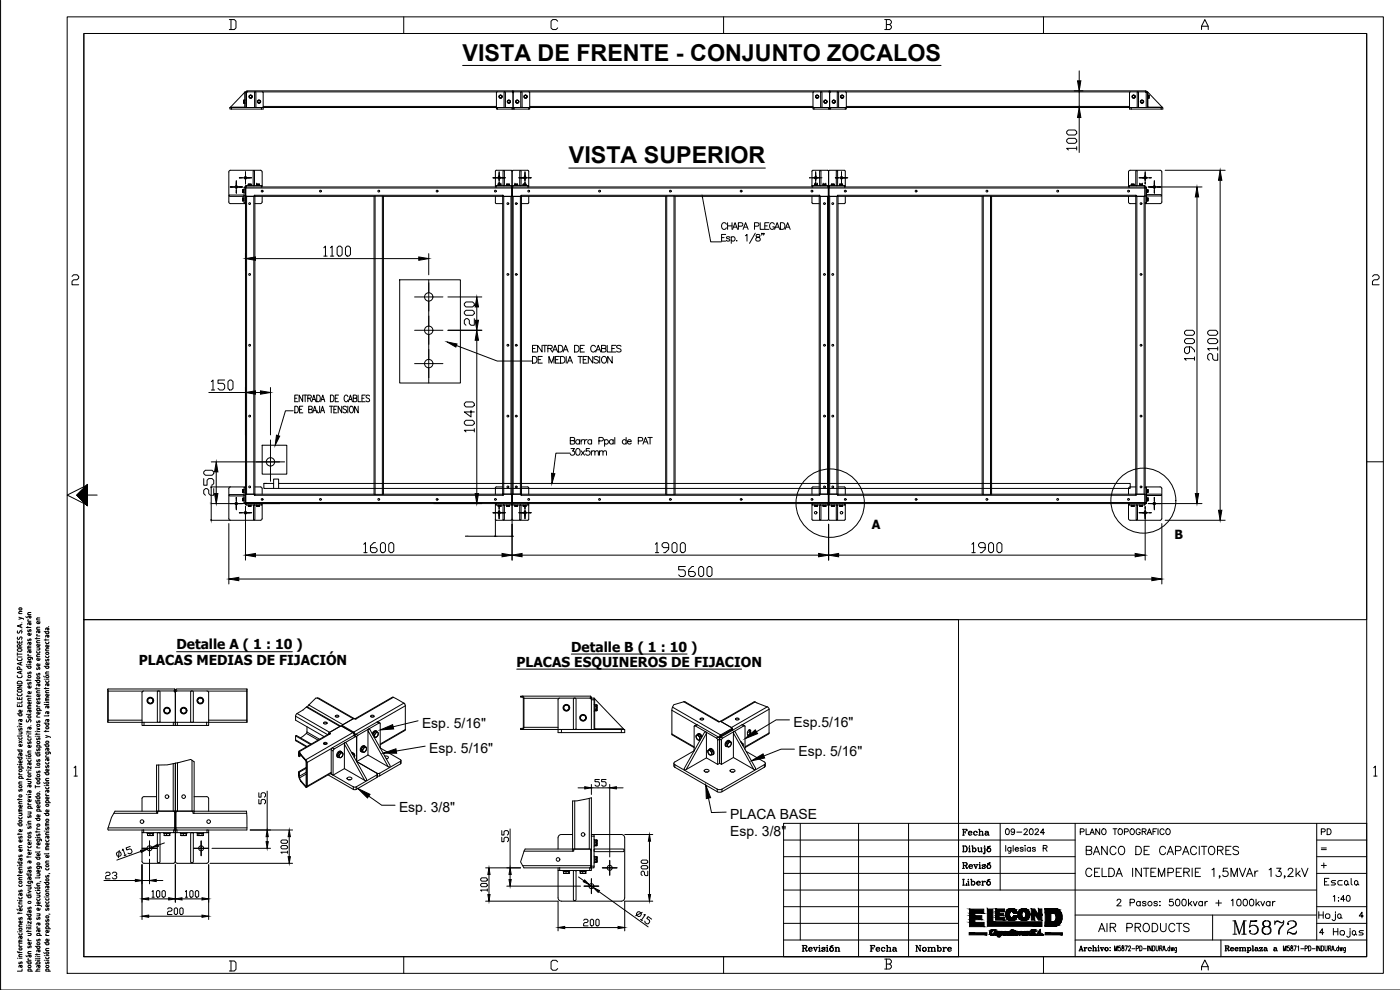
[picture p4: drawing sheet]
<svg xmlns="http://www.w3.org/2000/svg" width="420mm" height="297mm" viewBox="0 0 420 297" stroke-linecap="round" stroke-linejoin="round" font-family="sans-serif">
<defs><g id="words">
<text font-size="7.5" x="369" y="281.5">M5872</text>
<g font-size="7">
<text x="138.8" y="18.2">VISTA DE FRENTE - CONJUNTO ZOCALOS</text>
<text x="170.7" y="48.9">VISTA SUPERIOR</text>
</g>
<g font-size="5.7">
<text x="325.3" y="257.5">BANCO DE CAPACITORES</text>
<text x="328.8" y="280.8">AIR PRODUCTS</text>
<text x="394.8" y="277.3">Hoja</text>
</g>
<g font-size="4.9">
<text x="287.9" y="251.9">Fecha</text>
<text x="300.9" y="251.5">09-2024</text>
<text x="395.8" y="251.5">PD</text>
<text x="287.9" y="261.8">Revisó</text>
<text x="287.9" y="266.7">Liberó</text>
<text x="396.5" y="266.7">Escala</text>
<text x="399.3" y="271.6">1:40</text>
<text x="260.4" y="286.8">Fecha</text>
<text x="274.1" y="286.8">Nombre</text>
</g>
<g font-size="4.2">
<text x="126.7" y="218.3">Esp. 5/16&quot;</text>
<text x="238.1" y="218">Esp.5/16&quot;</text>
<text x="128.8" y="225.9">Esp. 5/16&quot;</text>
<text x="239.6" y="226.8">Esp. 5/16&quot;</text>
<text x="119.8" y="243.7">Esp. 3/8&quot;</text>
<text x="219.1" y="245.7">PLACA BASE</text>
<text x="219.1" y="250.8">Esp. 3/8&quot;</text>
</g>
<g font-size="4.1">
<text x="53" y="194.9">Detalle A ( 1 : 10 )</text>
<text x="171.4" y="195.5">Detalle B ( 1 : 10 )</text>
<text x="41.7" y="199.4">PLACAS MEDIAS DE FIJACIÓN</text>
<text x="155" y="200.1">PLACAS ESQUINEROS DE FIJACION</text>
</g>
<g font-size="3.8">
<text x="261.7" y="158.8">A</text>
<text x="352.5" y="161.8">B</text>
</g>
<text font-size="3.1" x="395.8" y="256.1">=</text>
<g font-size=".3">
<text x="63.3" y="151.5" transform="rotate(-90 63.3 151.5)">200,00</text>
<text x="139.7" y="160.8">100,00</text>
</g>
</g></defs>
<!-- layer: Visible (ISO) -->
<g fill="none" stroke="#000" stroke-width=".3">
<path d="M69.2 32.2l-.1 .1M73.1 30.2v.3zM73.1 30.5v.3zM73.2 31h.1M73.2 30h.1M73.2 30h.2M73.2 30.7h.2M73.2 31h.2M73.4 30v.3h-.2M73.4 30.3v.7M73.4 30.1h.1M73.4 30.9h.1"/>
<path d="M73.5 27.7v2.3M73.5 31v1.2M73.6 27.6v4.7l-4.4-.1M73.6 27.6l-4.4 4.6M73.6 30v1M73.6 27.6h.4M74 27.4h.1M74 27.4v4.9M74 27.8l.2-.2h4.7l.1 5.1h-10v-.4h80l.1-4.7h4.6l.3 .2M74.1 27.3l-.1 .1M74.1 27.6v-.3h79.8v.3M74.1 27.6h.1"/>
<path d="M74.8 29l.2 .4M74.8 29v-.2l.4-.3 .4 .3v.2M74.8 29l.4-.4 .4 .4M74.8 29l.2 .3M75 29.3h.4M75 29.4h.4M75.6 29l-.2 .3M75.6 29l-.2 .4M76.5 32.3v-4.7l.3 .1-.1 4.6M77.3 30.6l.3 .3M77.5 30.2l-.2 .4M77.9 30.1l.2 .4"/>
<path d="M77.9 30.1l-.4 .1M78 30.8l-.4 .1M78.1 30.5l-.1 .3M149 32.3h5v.4h-5zM150 28.7l-.2 .3M150 28.7l-.2 .4M150.4 28.6a.4 .4 0 0 1 .1 .7 .4 .4 0 0 1-.7-.3M150.4 28.6l-.4 .1M150.4 28.6a.4 .4 0 0 1 .1 .7 .4 .4 0 0 1-.7-.2M151.4 32.3v-4.7l.3 .1-.1 4.6M152.4 30.2v.6h.6M152.5 30.2l-.2 .2 .1 .4h.6"/>
<path d="M152.8 30.1l.3 .3M152.8 30.1l-.3 .1M153.1 30.4l-.1 .4M153.9 27.3v.1M153.9 27.4h.2M154 27.8l.2-.2h4.7l.1 4.7h85l.1-4.7h4.6l.3 .2M154 27.4v.4M154 32.3h5v.4h-5zM154 27.4v4.9M154.1 27.3l-.1 .1M154.1 27.6v-.3h94.8v.3M154.1 27.6h.1"/>
<path d="M154.8 30.6l.3 .3M155 30.2l-.2 .4M155.4 30.1l.2 .4M155.4 30.1l-.4 .1M155.5 30.8l-.4 .1M155.6 30.5l-.1 .3M156.4 32.3v-4.7l.3 .1-.1 4.6M157.3 29l.2 .4M157.9 28.7l.2 .3M157.9 28.7h-.4l-.2 .3M157.9 28.7l-.2-.2-.4 .3v.2M157.9 29.3l-.4 .1"/>
<path d="M158.1 29l-.2 .3M244 32.3h5v.4h-5zM244.8 29.1l.3 .3 .4-.1M244.8 29l.3 .4 .4-.1M245.4 28.6l.2 .4M245.4 28.6l-.4 .1-.2 .3M245.4 28.6h-.2l-.4 .5M245.6 29l-.1 .3M246.4 32.3v-4.7l.3 .1-.1 4.6M247.3 30.6l.3 .3M247.5 30.2l-.2 .4M247.9 30.1l.2 .4"/>
<path d="M247.9 30.1l-.4 .1M248 30.8l-.4 .1M248.1 30.5l-.1 .3M248.9 27.3v.1M248.9 27.4h.2M249 27.4v.4l.2-.2h4.7l.1 4.7h95v.4h-10l.1-5.1h4.6l.3 .2M249 32.3h5v.4h-5zM249 27.4v4.9M249.1 27.3l-.1 .1M249.1 27.6v-.3h94.8v.3M249.1 27.6h.1M249.8 30.6l.3 .3"/>
<path d="M250 30.2l-.2 .4M250.4 30.1l.2 .4-.1 .3M250.4 30.1l-.4 .1M250.5 30.8l-.4 .1M251.4 32.3v-4.7l.3 .1-.1 4.6M252.4 29.2l.3 .2 .4-.2M252.4 29.2l.6 .2 .1-.2M252.4 28.8v.4M252.7 28.6l-.3 .2M252.7 28.6l.4 .2M252.8 28.6l-.4 .2M252.8 28.6l.3 .2"/>
<path d="M253.1 28.8v.4M340.4 28.6l.2 .4M340.4 28.6a.4 .4 0 0 0-.6 .4 .4 .4 0 0 0 .7 .3M340.4 28.6a.4 .4 0 0 0-.6 .5 .4 .4 0 0 0 .7 .2M340.6 29l-.1 .3M341.4 32.3v-4.7l.3 .1-.1 4.6M342.3 30.6l.3 .3M342.5 30.2l-.2 .4M342.9 30.1l.2 .4M342.9 30.1l-.4 .1M343 30.8l-.4 .1M343.1 30.5l-.1 .3"/>
<path d="M343.9 27.3v.1M343.9 27.4l.1 4.9M344 27.6h.4M344.4 27.6l.1 .9M344.4 28.5v1M344.4 27.6l.1 4.6M344.5 29.5v2.7l4.4 .1M344.5 27.7l4.3 4.5M344.5 29.4h.1M344.5 28.6h.1M344.8 29.2h-.3v.3h.3M344.8 28.7h-.3v.5"/>
<path d="M344.8 28.6h.1M344.8 28.6h-.3v.1M344.8 28.6v.4zM344.8 29v.3zM344.8 29.4h.1M72.8 59.8v.3zM72.8 59.5v.3zM72.8 56.9v.3zM72.8 57.2v.4zM72.8 56.9h.1M72.8 57.6l.1 .2zM72.8 56.9l.4 .1"/>
<path d="M72.8 59.4h.1M72.9 59.4h.1M72.9 59.4h.2l-.2 .1M72.9 57.4h.2M73.1 59.5v.5h-.2M73.1 60v.3h-.2M73.1 56.9l-.2 .1M73.1 57v.8l-.3-.1M73.1 59.5h.1M73.1 57.7h.1M73.3 58.6h-4.5l.1 .3 4.4-.1M73.3 59.3v1"/>
<path d="M73.3 56.9v.9M73.7 58.9h.1M73.7 56.3h.1M73.7 58.7h.1M73.8 56.1v2.8h2.5M73.8 56.1l-.1-.4h5v.4M73.8 56.1h79.8M74 58.9h2.2M74.4 55.7h1M74.5 55.3h.3zM74.5 55.3l.1 .3M74.5 55.3h.1"/>
<path d="M74.6 55.3v.2h.5M74.8 55.3h.4zM75.1 55.3v.2h.3v-.2M75.3 55.5v.1M75.3 55.3h.1M76.1 55.7v-4.5l.3 .1-.1 4.4M76.4 58.6v.3M76.5 58.9l-.2-.3v.3M76.5 58.9v89.4M76.9 55.7h1M77 55.3h.3h-.3l.1 .3M77 55.3h.1"/>
<path d="M77.1 55.3v.2h.4M77.3 55.3h.4zM77.5 55.3v.2h.4v-.2M77.8 55.5v.1M77.8 55.3h-.1h.2M77.8 55.3h.1M78.7 51.6l-.5-.5h-9l-.5 .2v9.5l.5 .3h4.1M78.7 51.6v4.1M78.7 58.9v1.7M112.3 58.9v89.4h-36M115.1 58.9v89.4h35.9M148.7 55.7h5l-.1 .4"/>
<path d="M148.7 51.4v4.7M148.7 58.9v1.9M149 51.1l-.3 .3M149 51.1h4.4l.3 .3M149.4 55.7h1M149.5 55.3h.2zM149.5 55.3h.1M149.5 55.3l.1 .3M149.5 55.3v.2h.4M149.7 55.3h.4zM149.9 55.3v.2h.4v-.2M150.1 55.3h.2z"/>
<path d="M150.3 55.5v.1M150.3 55.3h.1M150.9 58.6l.1 .3v-.3l-.1 .3h-74.6M151.1 55.7v-4.5l.3 .1-.1 4.4M151.9 55.7h1M152 55.3l.1 .3M152 55.3h.1M152 55.3h.3zM152.1 55.3v.2h.4M152.3 55.3h.4zM152.5 55.3v.2h.4v-.2M152.7 55.3h.1z"/>
<path d="M152.8 55.5v.1M152.8 55.3h.1M153.5 58.9h.1M153.6 56.1v2.8h-2.6M153.6 56.3h.2M153.6 58.8h.2M153.7 51.4l.3-.3h4.5l.2 4.6M153.7 56.1v95M153.7 51.4v4.3M153.8 56.1l-.1-.4h5v.4M153.8 56.1v2.8h2.5v-.3l.2 .3h89.4v-.3l.1 .3h2.6v-2.8M153.8 56.1h94.8"/>
<path d="M153.8 58.9h.1M154.4 55.7h1M154.5 55.3h.3h-.3l.1 .3M154.5 55.3h.1M154.6 55.3v.2h.4M154.8 55.3h.4zM155 55.3v.2h.4v-.2M155.3 55.5v.1M155.3 55.3h-.1h.2M155.3 55.3h.1M156.1 55.7v-4.5l.3 .1-.1 4.4M156.9 55.7h1"/>
<path d="M157 55.3h.1zM157 55.3v.2h.3M157 55.3h.1M157.1 55.5v.1M157.1 55.3h.4zM157.3 55.3v.2h.4v-.2M157.5 55.3h.3zM157.8 55.5v.1M157.9 55.3h.1M157.8 55.3h.1M157.9 55.3l-.2 .2M158.7 58.9l-.2 2.2h-2"/>
<path d="M199.8 58.9v89.4h-48.9v-89.4h5.6v89.4v.3l-.2-.3h-2.5v2.8M202.6 58.9v89.4h43.3v.3l.1-.3h2.6v2.8M243.7 55.7h5l-.1 .4M243.7 58.9l.1 2.2h2.1M244.4 55.7h1M244.5 55.3l.1 .3M244.5 55.3h.3zM244.5 55.3h.1M244.6 55.3v.2h.4M244.8 55.3h.4zM245 55.3v.2h.4v-.2M245.2 55.3h.2z"/>
<path d="M245.3 55.5v.1M245.3 55.3h.1M246.1 55.7v-4.5l.3 .1-.1 4.4M246.9 55.7h1M247 55.3l.1 .3M247 55.3h.3zM247 55.3h.1M247.1 55.3v.2h.4M247.3 55.3h.4zM247.5 55.3v.2h.4M247.7 55.3h.2zM247.8 55.3h.1"/>
<path d="M247.9 55.3l-.1 .3M248.5 58.9h.1M248.6 56.3h.2M248.6 58.8h.2M248.7 56.1v95M248.7 51.4v4.3M248.7 51.4l-.3-.3h-4.6l-.1 5M248.8 56.1h94.9v-.4h-5v.4M248.8 56.1l-.1-.4h5v.4M248.8 56.1v2.8h2.5v-.3l.2 .3h89.5M248.8 58.9h.1M249 51.1l-.3 .3"/>
<path d="M249 51.1h4.5l.2 4.6M249.4 55.7h1M249.5 55.3h.1zM249.5 55.3v.2h.7M249.5 55.3h.1M249.6 55.5v.1M249.6 55.3h.4zM249.8 55.3v.2M250 55.3h.3zM250.2 55.3v.2l.2-.2M250.3 55.5v.1M250.3 55.3h.1"/>
<path d="M251.1 55.7v-4.5l.3 .1-.1 4.4M251.9 55.7h1M252 55.3v.2h.6M252 55.3h.1M252.1 55.3h.3zM252.1 55.3v.3M252.4 55.3h.3zM252.6 55.3v.2h.3v-.2M252.8 55.3h.1M252.8 55.5v.1M252.9 55.3h.1M253.7 58.9l-.2 2.2h-2"/>
<path d="M294.8 58.9v89.4h-48.9v-89.4h5.6v89.4v.3l-.2-.3h-2.5v2.8M297.6 58.9v89.4h43.4M338.7 58.9v1.9l.5 .3h1.7M338.7 55.7v-4.1l.2-.4h9.5l.3 .4-.1 9.2-.4 .3h-4.1M339.4 55.7h1M339.5 55.3l.1 .3M339.5 55.3h.3zM339.5 55.3h.1M339.6 55.3v.2h.4M339.8 55.3h.4zM340 55.3v.2h.4M340.2 55.3h.1z"/>
<path d="M340.3 55.3h.1M340.4 55.3l-.1 .3M341 55.7v-4.5l.3 .1-.1 4.4M341.2 58.9h2.2M341.9 55.7h1M342 55.3v.2h.4M342 55.3h.1M342.1 55.5v.1M342.2 55.3h.4zM342.4 55.3v.2h.4v-.2M342.6 55.3h.2zM342.8 55.3v.3"/>
<path d="M342.8 55.3h.1M343.6 56.1v2.8h-2.6l-.1-.3v90l.1-.3M343.6 58.9h.1M343.6 56.3h.1M343.6 58.7h.1M343.7 56.3l.4-.2v5h-.4M343.7 56.3v94.8h.4v-5h-.4M344.1 58.5h4.5l-.1 .3-4.4-.1M344.1 56.9v.9M344.1 59.3v1M344.2 59.5h.1M344.2 57h.1"/>
<path d="M344.2 57.7h.1M344.5 56.9v.2zM344.5 57.3h-.3v.4h.3M344.5 56.9h-.3v.4M344.5 59.4h.1M344.5 59.6h-.3v.5M344.5 59.4h-.3v.2M344.5 57.1v.4zM344.5 57.5v.2zM344.5 59.5v.4zM344.5 59.9v.3zM72.8 60.1l.1 .2z"/>
<path d="M72.8 60.2v.1M73.1 60.2h.1M73.7 61.1h-.4v-5h.4v94.8M78.7 60.6l-.5 .5h-1.7M148.7 60.8l.3 .3M149 61.1h1.9M344.2 60.2h.1M344.5 60.1h-.3v.2h.3M344.5 60.3h.1M72.8 150l.1 .2zM72.8 149.6v.4zM72.8 149.4v.2z"/>
<path d="M72.8 147.3v.4zM72.9 147.8h.1M72.8 147v.3zM72.9 146.9h.1M72.9 149.4h.2v.4h-.2M72.9 146.9h.2v.2h-.2M73.1 149.8v.4h-.2M73.1 147.1v.4h-.2M73.1 147.5v.3h-.2M73.1 150.2h.1M73.1 147h.1M73.1 147.7h.1"/>
<path d="M73.3 146.1h-4.1l-.5 .2v9.6l.5 .2h9l.5-.5M73.3 148.5h-4.5l.1 .3 4.4-.1M73.3 149.3v1M73.3 146.9v.9M73.7 146.1h-.4v5l.4-.2M73.7 148.3h.1M73.7 150.9h.1M73.7 148.4h.1M74 148.3h2.2M74.4 151.5h1M74.5 151.9h.2zM74.5 151.9v-.3h.4v.3"/>
<path d="M74.6 151.6h.1M74.7 151.9h.4zM74.9 151.6h.4v.3M75.1 151.9h.2zM75.3 151.6h.1M76.2 151.5v4.5l.3-.1-.1-4.4M76.3 148.3v.3l.2-.3M76.3 148.3h-2.5v2.8M76.4 148.3v.3M76.5 146.1h1.7l.5 .5M76.9 151.5h1M77 151.9h.2z"/>
<path d="M77 151.9v-.3h.4v.3M77 151.9h.1M77.1 151.6h.1M77.2 151.9h.4zM77.4 151.6h.4v.3M77.8 151.6h.1M77.8 151.6l.1 .3h-.3h.2M77.8 151.9h.1M78.7 151.1v.4h-5v-.4h79.9M78.7 146.6v1.7M78.7 151.5v4.1M112.3 148.3h2.7"/>
<path d="M148.7 155.8l.3 .3M148.7 151.1v.4h5l-.1-.4M148.7 146.4v1.9M148.7 151.5v4.3M149 146.1l-.3 .3M149 146.1h1.9M149 156.1h4.4M149.4 151.5h1M149.5 151.9h.2zM149.5 151.9v-.3h.4v.3M149.5 151.9h.1M149.7 151.9h.4z"/>
<path d="M149.9 151.6h.4v.3M150.1 151.9h.2zM150.3 151.6v.3M150.3 151.6h.1M150.3 151.9h.1M150.9 148.3v.3l.1-.3M150.9 148.3v.3M151 148.3h2.6v2.8M151.1 151.5v4.5l.3-.1-.1-4.4M151.9 151.5h1M152 151.9h.1zM152 151.9h.1"/>
<path d="M152.1 151.6h.1M152.1 151.9h.4zM152.3 151.6v.3M152.5 151.9h.3zM152.8 151.9v-.3l.1 .3M152.8 151.6h-.8v.3M152.8 151.6h.1M152.8 151.9h.1M153.5 148.3h.1M153.6 150.9h.2M153.6 148.4h.2M153.7 155.8l-.3 .3"/>
<path d="M153.7 155.8l.3 .3M153.7 151.5v4.3M153.8 151.1l-.1 .4h5M153.8 151.1h94.8M153.8 148.3h.1M154 156.1h4.4M154.4 151.5h1M154.5 151.9h.2zM154.5 151.9v-.3h.4v.3M154.5 151.9h.1M154.6 151.6h.1M154.7 151.9h.4z"/>
<path d="M154.9 151.6h.4v.3M155.3 151.6h.1M155.3 151.6l.1 .3h-.3h.2M155.3 151.9h.1M156.1 151.5v4.5l.3-.1-.1-4.4M156.5 146.1h2l.2 2.2M156.9 151.5h1M157 151.9h.2zM157 151.9v-.3h.4v.3M157 151.9h.1M157.2 151.9h.4zM157.4 151.6h.4v.3"/>
<path d="M157.6 151.9h.2zM157.8 151.6h.1M157.8 151.6v.3M157.8 151.9h.1M158.7 151.1v4.7l-.3 .3M199.8 148.3h2.8M243.7 151.1v.4h5l-.1-.4M243.7 151.5v4.3l.3 .3M244 156.1h4.4M244.4 151.5h1M244.5 151.9h.2zM244.5 151.9v-.3h.4v.3"/>
<path d="M244.5 151.9h.1M244.6 151.6h.1M244.7 151.9h.4zM244.9 151.6h.4v.3M245.1 151.9h.3zM245.3 151.6h.1M245.3 151.6l.1 .3M245.3 151.9h.1M245.9 146.1l-2.2 .1v2.1M246.1 151.5v4.5l.3-.1-.1-4.4M246.9 151.5h1M247 151.9h.2z"/>
<path d="M247 151.9v-.3h.4v.3M247 151.9h.1M247.1 151.6h.1M247.2 151.9h.4zM247.4 151.6h.4v.3M247.6 151.9h.3zM247.8 151.6l.1 .3M247.8 151.6h.1M247.8 151.9h.1M248.5 148.3h.1M248.6 150.9h.2M248.6 148.4h.2"/>
<path d="M248.7 151.5v4.3M248.7 155.8l.3 .3M248.7 155.8l-.3 .3M248.8 151.1l-.1 .4h5M248.8 151.1h94.8M248.8 148.3h.1M249 156.1h4.4M249.4 151.5h1M249.5 151.9h.1M249.5 151.9h.2h-.2M249.5 151.9v-.3h.4v.3M249.6 151.6h.1"/>
<path d="M249.7 151.9h.4zM249.9 151.6h.4v.3M250.3 151.6v.3h-.2h.2M250.3 151.6h.1M250.3 151.9h.1M251.1 151.5v4.5l.3-.1-.1-4.4M251.5 146.1h2l.2 2.2M251.9 151.5h1M252 151.9v-.3h.9v.3h-.5h.4M252 151.9h.1M252.1 151.6h.1M252.1 151.9h.3z"/>
<path d="M252.2 151.6v.3M252.7 151.6v.3M252.8 151.6h.1M252.9 151.9h-.1M253.7 151.1v4.7l-.3 .3M294.8 148.3h2.7M338.7 151.1v.4h5l-.1-.4M339.4 151.5h1M339.5 151.9h.1M339.5 151.9v-.3h.4v.3M339.5 151.9h.2zM339.6 151.6h.1"/>
<path d="M339.7 151.9h.4zM339.9 151.6h.4v.3M340.1 151.9h.3zM340.3 151.6l.1 .3M340.3 151.6h.1M340.3 151.9h.1M340.9 146.1l-2 .1-.2 .4v1.7M341 148.3h2.6v2.8M341.1 151.5v4.5l.3-.1-.1-4.4M341.2 148.3h2.2M341.9 151.5h1M342 151.9h.2z"/>
<path d="M342 151.9v-.3h.4v.3M342 151.9h.1M342.1 151.6h.1M342.2 151.9h.4zM342.4 151.6h.4v.3M342.8 151.6h.1M342.8 151.6v.3h-.2h.2M342.8 151.9h.1M343.6 148.3h.1M343.6 150.9h.1M343.6 148.4h.1M344.1 146.1h4.1l.4 .2 .1 9.3-.3 .4h-9.5l-.2-.4v-4.1"/>
<path d="M344.1 148.4h4.5l-.1 .3-4.4-.1M344.1 146.9v.9M344.1 149.3v1M344.2 149.5h.1M344.2 147h.1M344.2 147.7h.1M344.5 146.9v.2zM344.5 147.7l-.3 .1h.3M344.5 147.2h-.3v.5M344.5 146.9h-.3v.3M344.5 149.4v.2zM344.5 150.2l-.3 .1 .3-.1"/>
<path d="M344.5 149.8h-.3v.4M344.5 149.4h-.3v.4M344.5 147.1v.3zM344.5 147.4v.3zM344.5 149.6v.4zM344.5 150v.2zM344.5 149.4h.1M344.5 150.2h.1M32.4 206.7h20v.7M42.6 216.7h10v1h-10zM44.3 210.3l.5 .6M44.3 210.3a.47 .47 0 0 0 .5 .7"/>
<path d="M44.6 209.6a.8 .8 0 0 1 1.2 .1 .8 .8 0 0 1-.2 1.1M44.6 209.6l-.3 .7M44.6 209.6a.58 .58 0 0 1 1 0l.3 .1v.4a.47 .47 0 0 1-.3 .8M44.6 209.6a.47 .47 0 0 0-.3 .7M45.6 210.8l-.8 .1M45.6 210.9a.46 .46 0 0 1-.8 .1M47.4 216.7l-.2-.2v-9l.2-.2 .6 .2v9l-.2 .2M49.3 213.3l.5 .6M49.3 213.3a.46 .46 0 0 0 .5 .6M49.6 212.6l-.3 .7M49.6 212.6a.47 .47 0 0 0-.3 .7M50.4 212.5l.5 .6-.3 .8"/>
<path d="M50.4 212.5l-.8 .1M50.4 212.5a.58 .58 0 0 1 .5 .8l-.3 .6M50.4 212.5a.46 .46 0 0 0-.8 .1M50.6 213.9h-.8M50.6 213.9a.45 .45 0 0 1-.8 0M52.4 207h.4M52.4 206.9l.1 .1M52.6 207.8l.5-.5 9.3 .1 .2 .4v8.9h11.5M52.6 207.8l-.5-.5-9.2 .1-.3 .4v8.9h-10.2M52.6 216.7h10v1h-10zM52.6 207.8v-.8v9.7M52.8 206.9l-.1 .1"/>
<path d="M54.3 213.3l.5 .6h.8M54.3 213.3a.59 .59 0 0 0 .7 .7l.2 .1 .4-.2M54.6 212.6l-.3 .7M54.6 212.6a.47 .47 0 0 0-.3 .7M55.4 212.5l.5 .6-.3 .8M55.4 212.5l-.8 .1M55.4 212.5a.58 .58 0 0 1 .5 .8l.1 .3-.4 .3M55.4 212.5a.46 .46 0 0 0-.8 .1M57.4 216.7l-.2-.2v-9l.2-.2 .6 .2v9l-.2 .2M59.4 209.8v.8M59.4 209.8a.46 .46 0 0 0 0 .8M60.2 209.4l-.8 .4"/>
<path d="M60.2 209.4l.6 .4M60.2 209.4a.46 .46 0 0 0-.8 .4M60.2 209.4a.46 .46 0 0 1 .6 .4M60.8 209.8a.8 .8 0 0 1-.3 1.1 .8 .8 0 0 1-1.1-.3M60.8 209.8a.81 .81 0 0 1-.2 1.2 .81 .81 0 0 1-1.2-.4M74.1 206.7h-21.3v.7M88.7 216.1l8.6 4.9M92.2 212.1l10 5.8M95.8 209.5l10.4 6M97.1 217.1l.5-.2 .5 .2M97.2 216.8l.4-.2 .5 .2a.47 .47 0 0 1-.5 .5 .47 .47 0 0 1-.4-.5zM98.7 219.9l3.6-2.1 3.6 2 .4 .9"/>
<path d="M98.7 219.9l-.2 .4M100.7 215l.5-.2 .5 .2M100.7 214.7l.5-.1 .4 .1a.47 .47 0 0 1-.4 .5 .47 .47 0 0 1-.5-.5zM102 217.9l-3.2 1.9M102.1 217.9h-.1M102.6 217.7l-.1 .2M102.6 217.6v.3l3.6 2 .2 .8M102.7 217.9v.1M102.8 218h.1M106.1 215.6l-3.3 1.9M106.2 215.5l-3.6 2.1 3.6 2.1 .4 .8M106.2 215.5l.5 .3 .2-.1h-.4"/>
<path d="M110.4 219.2v-.3l.3-.2 .3 .2 6.1 10.8v.3l-.3 .2-6.4-3.7M111.3 215l.5-.2 .5 .2M111.3 214.7l.5-.1 .4 .1a.47 .47 0 0 1-.4 .5 .47 .47 0 0 1-.5-.5zM112.2 219.7l.4 .3M113 219.8l-.5 .6M113 219.8l.5 .1M113 219.8l-.4 .2-.1 .4M113 219.8l.3-.2 .2 .3M113 219.4l-.3-.2-.5 .2-.5 .7M113.2 219.6l-.2-.2h-.5l-.7 1M113.3 219.6l-.4-.2-.7 .3-.3 .8M113.5 219.9l-.1 .6"/>
<path d="M113.5 219.9l-.1 .7M114 216.9l-.8-.3-6.4 3.7-.3 .4M117.7 209.2l-11.1 6.4M121.5 219.2l-7.4 4.3M156.9 208.9h20.4v.7M169.2 212.5l.5 .6M169.2 212.5a.47 .47 0 0 0 .5 .6M169.5 211.7l-.3 .8M169.5 211.7a.46 .46 0 0 0-.3 .8M170.3 211.6l.5 .7M170.3 211.6l-.8 .1M170.3 211.6a.46 .46 0 0 1 .5 .7"/>
<path d="M170.3 211.6a.46 .46 0 0 0-.8 .1M170.5 213l-.8 .1M170.5 213a.46 .46 0 0 1-.8 .1M170.8 212.3l-.3 .7M170.8 212.3a.46 .46 0 0 1-.3 .7M172.3 218.9l-.2-.2v-9l.2-.2 .6 .2v9l-.2 .2M174.2 215.5l.5 .6M174.2 215.5a.46 .46 0 0 0 .5 .6M174.5 214.7a.46 .46 0 0 0-.3 .8M174.5 214.7l-.3 .8M175.3 214.6a.46 .46 0 0 1 .5 .7M175.3 214.6a.46 .46 0 0 0-.8 .1"/>
<path d="M175.3 214.6l.5 .7M175.3 214.6l-.8 .1M175.5 216l-.8 .1M175.5 216a.46 .46 0 0 1-.8 .1M175.8 215.3l-.3 .7M175.8 215.3a.46 .46 0 0 1-.3 .7M177.3 209.2h.2v9.7M177.3 209l.1 .2M177.5 210l-.5-.5h-9.3l-.2 .5v9.8h20v-.9h-30.6M177.5 209.5h.8M178.3 209.5l.2 .2v1.7M178.3 211.4h.2v2h-.2"/>
<path d="M178.3 209.5v9.4l.2-.2M178.5 213.4v5.3h8.6l.2 .2M178.5 209.7l8.6 9M178.5 213.1h.1M178.5 211.6h.1M179.1 212.8h-.5v.5h.5M179.1 211.8h-.5v1M179.1 211.5l.1 .1-.1-.2h-.5v.4M179.2 211.6v.7zM179.2 212.3v.7zM179.2 213l-.1 .3zM205.7 210.6l10.2 5.9"/>
<path d="M208.4 217.8l.8-.3 6.4 3.6 .4 .6M210.2 215.9l.5-.2 .5 .2M210.2 215.6l.5-.2 .4 .2a.47 .47 0 0 1-.4 .5 .47 .47 0 0 1-.5-.5zM211.4 219.7l.3-.2 .3 .2v7.7l-6.4 3.7-.2-.2-.1-.3zM216.2 216.4l3.6 2.1-3.5 2M216.2 216.4l-.4 .3-.3-.2 .4 .1M216.4 216.5l3.1 1.8M219.6 218.9l.1 .1M219.7 218.8v.1M219.7 219v.2M219.7 219.1h.1M219.7 219l-3.3 1.9"/>
<path d="M219.8 218.6l.1 .4M219.8 218.7l-3.5 2.1M219.8 218.5v.1M220.1 219.9v-.3l.3-.2 .3 .2 6 10.9v.3l-.2 .2-6.4-3.7M220.8 215.9l.5-.2 .5 .2M220.8 215.6l.5-.2 .4 .2a.47 .47 0 0 1-.4 .5 .47 .47 0 0 1-.5-.5zM223.5 217.8l-.8-.3-6.4 3.6-.3 .6M224.3 219.9l.3-.7 .4-.3a.97 .97 0 0 1 .3 1.1 .97 .97 0 0 1-.9 .6l-.1-.2M224.3 219.9v.5M225 218.9a1.25 1.25 0 0 1-.6 1.7M226.3 210.6l-10.1 5.8M47 239h-3.8l-.4 .2-.2 .4v3.8"/>
<path d="M52.6 229v14.7M58.3 228.6v14.8h-11.3v-13.9M58.3 239h3.7l.4 .2 .2 .4M62.6 239.6v3.8M88.7 220.8l4.5 2.6M88.8 222.3l3.1 1.8M88.9 220.7l4.5 2.5M90.4 226.7l-.6 .3M91.9 230.2l-2.2 1.3M91.9 230.5l-2.1 1.2M97.1 223.2l.5-.2 .5 .2M97.2 222.9l.4-.2 .5 .2a.47 .47 0 0 1-.5 .5 .47 .47 0 0 1-.4-.5z"/>
<path d="M98.7 220.1v-.2l.5 .2-.2 .1M98.7 220.1l.3 .1M98.8 220.1l-.1 .1M99 220.2h-.4l-8.9 5.2M99.4 232l-7.4 4.2M99.7 224.4l-.3 .6v7.3l.6 .3 3.4-2M101.7 225.9l-.2 .3M101.7 226.6l.1 .4M101.7 226.6l-.4-.2 .1 .7 .4 .2M101.8 227v.3h.3M101.8 227l.3 .3M101.9 225.7l.6-.1 .3 .2"/>
<path d="M102 226.3l-.3 .3M102 226.3l-.2 .7M102.2 225.9l-.2 .4M102.2 225.9h.4M102.2 225.9l-.3-.2-.6 .7M102.2 225.4a1.08 1.08 0 0 0-1 .6 1.08 1.08 0 0 0 .2 1.2M102.2 225.4l.2 .1M102.6 225.7a.97 .97 0 0 0-1.2 .1 .97 .97 0 0 0-.2 1.1l.4 .3M102.6 225.9l.3 .3M102.6 225.9l-.6 .4M102.7 226.9l-.6 .4M102.8 225.8l-.2 .1"/>
<path d="M102.8 225.8l.1 .4M102.9 226.2l-.2 .7M103.4 223.3v-.4l.2-.1 .3 .2 6.1 10.8v.3l-.3 .2-6.3-3.7M103.4 230.6v-7.3l6 10.8M104.2 233.4a.76 .76 0 0 1 .8-.3 .76 .76 0 0 1 .6 .6 .76 .76 0 0 1-.8 .3 .76 .76 0 0 1-.6-.6zM104.5 234h.7M105.5 225.7l.4 .2M105.6 225.9l.5 .2M105.7 226.1l.7 .1M105.8 226.3h.3M106.1 226.3l.3 .3M106.1 226.3l-.3 .1"/>
<path d="M106.1 220.7l-6.4 3.7M106.4 226.2l-.3 .1M106.4 226.2v.4M106.4 220.7l.5 .3M106.4 220.7h-.3M106.4 226.6l-.1 .6zM107 221.2l.4-.6 6.5-3.7 .2 .2v7.3M107 228.5h.1M107 221.2l-.3-.2-6.6 3.8-.1 .5v7.3M107 228.5l6.1 3.5M107 221.2v7.3M108.7 224.3l-.1 .2"/>
<path d="M108.8 225l.1 .4M108.8 225l-.4-.2 .1 .7 .3 .2M108.9 225.4l.3 .3M108.9 225.4l-.1 .3h.4M108.9 224h.6l.4 .2M109.1 224.6l-.2 .8M109.1 224.6l-.3 .4M109.3 224.2l-.2 .4M109.3 224.2h.3M109.3 224.2l-.4-.2-.5 .8M109.5 223.8a1.04 1.04 0 0 0-1.2 .5 1.04 1.04 0 0 0 .2 1.3M109.6 224a.97 .97 0 0 0-1.1 .2 .97 .97 0 0 0-.2 1.1l.4 .3"/>
<path d="M109.6 224.2l.4 .4M109.6 224.2l-.5 .4M109.8 225.3l-.6 .4M109.9 224.2h-.3M109.9 224.2l.1 .4M110 224.6l-.2 .7M110.4 226.5v-7.3l6.1 10.9M110.4 226.5l-3.4 2M112 220.6l.2 .2M112.1 220l-.1 .3M112.2 220.8l.4 .5M112.3 221.1l.3 .2"/>
<path d="M112.3 221.1h.1M112.5 220.4v.7h.4M112.5 220.4l-.3 .4M112.9 221.1l-.3 .2M113.1 232l.2 .2-.2 .3-6.5 3.7-.6-.1-6.9-4M113.3 232.3l-.2 1-6.5 3.6h-.6l-7.5-4.4M113.4 220.5l-.5 .6M113.4 220.6l-.5 .5M114.1 224.4l6.1 3.5 .1 .4-6.3 3.7h-.9M114.1 224.4h.1M115.5 226.9l.5-.1 .6 .4-.2 .3-.5 .2M115.9 227.6h.3"/>
<path d="M120.4 228.2l-.2 1-6.2 3.6-.7 .1M177.5 239.4v15.7M201.7 220.5l6.6 3.8M202.2 229l.1 .9 .2 .3 12.8 7.4 .7 .1 .7-.2 12.7-7.3 .3-.3v-.9M208.3 225.3l-5.8 3.3-.2 .6 13 7.6 .7 .1 .7-.1 12.9-7.6-.2-.6-5.5-3.1M208.3 225.3v-7.3l.2-.3 6.7 3.9 .2 .5v7.2M208.3 225.3h.1M208.9 221.1l.4 .7M208.9 220.7v.4M209.1 220.6l.6 .3M209.1 220.6l-.2 .5M209.1 220.6l-.2 .1"/>
<path d="M209.2 220.5l.4-.3h.3l.7 1M209.3 221.8l.5 .2M209.3 221.8l.5 .3M209.4 220.5l-.3 .1M209.4 220.5l.3 .4M209.4 220.5l.4-.2-.9 .4M209.6 220.1l.6 .1 .5 .8M209.6 220.1l-.2 .1M209.7 220.9l.3 .7M209.7 220.9l.3 .3M209.8 220.3l.6 .6-.4 .3M210 221.6l-.2 .4"/>
<path d="M210 221.6l.1 .4-.3 .1M210 220.6l.2 .1M210 221.2v.4M210.1 222h.1M210.2 221.9l-.1 .1M210.4 220.9l.1 .6M211.4 231.1a.76 .76 0 0 1 .8-.3 .76 .76 0 0 1 .6 .6 .76 .76 0 0 1-.8 .3 .76 .76 0 0 1-.6-.6zM211.7 231.7h.7M212 220l-6.1 10.9M212 227.4l3.4 1.9M212.4 225.6l.4 .7M212.5 225.2l-.1 .4"/>
<path d="M212.8 225l.1-.2a1.05 1.05 0 0 1 1.1 .5 1.05 1.05 0 0 1-.1 1.2l-.3-.1M212.8 226.3l.5 .2M213 225l-.5 .2M213 225l.2 .3M213 225l.3-.2-.8 .4M213.1 224.6a1.1 1.1 0 0 1 1 .6 1.1 1.1 0 0 1-.1 1.2M213.1 224.6l-.1 .1M213.2 225.3l.4 .8-.3 .4M213.2 225.3l-.5-.2-.3 .5M213.2 225.3l.4 .3M213.3 224.8l.6 .6-.3 .2M213.6 225l.1 .2"/>
<path d="M213.6 225.6l.1 .8-.4 .1M213.9 225.4l.1 .8-.3 .2M215.8 221.3h.1M216 221.7v7.3M216 229l-.6 .3M216 221.2v.2M216.3 220.8l-.3 .4M216.3 220.5l-.5 .8M216.4 220.8l-.2 .4M218.3 224l.3 .1M218.3 223.2v.4M218.3 223.2l-.3-.2-.1 .8 .4 .2"/>
<path d="M218.3 222.6l-.1 .2M218.3 223.6l.3 .5M218.3 223.6v.4M218.6 222.4l.9 .3M218.9 222.6l-.6 .6M218.9 222.6h.3M218.9 222.6l-.3-.2-.6 .6M219 222.2a1.04 1.04 0 0 0-1.2 .5 1.04 1.04 0 0 0 .2 1.3M219.1 223.8l-.5 .3M219.1 222.5a.88 .88 0 0 0-1 0 .88 .88 0 0 0-.3 .9l.1 .5 .4 .1M219.2 231.1a.76 .76 0 0 1 .8-.3 .76 .76 0 0 1 .5 .6 .76 .76 0 0 1-.8 .3 .76 .76 0 0 1-.5-.6zM219.2 222.7l-.5 .2-.4 .7"/>
<path d="M219.2 222.7l.3 .4M219.2 222.6l.3 .1v.4M219.5 223.1l-.4 .7M219.5 231.7h.7M220.1 227.3v-7.4l6.1 10.9M220.1 227.3l-3.6 2-.5-.3M222.3 222.5v.1M222.3 222.6l.2 .1M222.3 222.6l.4 .4M222.5 222.9l.2 .1a.45 .45 0 0 1 .4 .3 .45 .45 0 0 1-.1 .4v-.5l-.4-.1M222.6 222.9l-.1 .1M223.6 224.8v-6.8l-.2-.3-6.7 3.9-.2 .5v7.2"/>
<path d="M230.7 220.2l-7.1 4.1M32.5 249h19.9M34.5 243.4h12.5v.6h.3v-.6h5.1v5.6M42.6 249.8v8.6l.2 .4 .4 .2h8.8l.4-.2 .2-.4M42.6 249v.8h10v-.8h-.2M44.1 249.8v.3h2v-.3M44.3 250.6v.1M44.3 250.6l.3 .1h-.3M44.3 250.6v-.5h.7v.5M44.3 250.7h.1M44.4 250.1h.1M44.6 250.7h.8z"/>
<path d="M45 250.1h.9v.5M45.9 250.1v.6h-.5h.5M45.9 250.7h.1M47.4 249.8l-.2 .2v8.6l.2 .2 .6-.2v-8.6l-.2-.2M49.1 249.8v.3h2v-.3M49.3 250.6l.3 .1zM49.4 250.1h.1M49.6 250.7h.8zM50 250.6v-.5h-.7v.6M50 250.1h.9v.5M50.9 250.1v.6h-.5h.5M50.9 250.7h.1"/>
<path d="M52.3 243.4h.1M52.4 243.7h.2v5h-.2M52.6 258.4l.2 .4 .4 .2h8.8l.4-.2 .2-.4M52.6 243.7v5h.2M52.6 248.7v.3M52.6 249.8v8.6M52.6 243.7h.2M52.8 249h-.2v.8h10M52.8 249h21.3M52.9 243.4h.1M54.1 249.8v.3h2v-.3M54.3 250.6v.1"/>
<path d="M54.3 250.6l.3 .1h-.3M54.3 250.6v-.5h.7v.5M54.3 250.7h.1M54.4 250.1h.1M54.6 250.7h.8zM55 250.1h.9v.5M55.9 250.1v.6h-.5h.5M55.9 250.7h.1M57.4 249.8l-.2 .2v8.6l.2 .2 .6-.2v-8.6l-.2-.2M59.1 249.8v.3h2v-.3M59.2 250.6l.2 .1zM59.2 250.6v-.5h1.8v.5l-.8 .1 .8-.1"/>
<path d="M59.4 250.1h.1M59.4 250.7h.8zM59.7 250.1v.5M60.6 250.1v.5M60.9 250.1h.1M62.6 249v9.4M74 243.4h-15.8v.6h-.3v-.6h-5.1v5.6M157.6 254.7l14.6 .1M167.5 251.4v3.3M171.8 250.4h-3.3a1 1 0 0 0-1 1M171.8 240.3v14.4M172.2 254.7v.7h-.3v-.6"/>
<path d="M172.2 254.7h5.1v5.7M172.5 254.8h4.3M177.3 255.1h.2v5h-.2M177.3 254.8h.2M177.5 250.4h.8v10h-.8v-.3M178.3 250.4h8.2a1 1 0 0 1 1 1M178.3 254.9l.2-.2h8.6l.2 .2-.2 .6h-8.6l-.2-.2M178.3 251.9h.2v2h-.2M178.3 256.9h.2v2h-.2M178.5 253.6h.1M178.5 252.2h.1M178.5 257.2h.1"/>
<path d="M179.1 252l.1 .3zM179.1 253.5h-.5v.3l.5-.1M179.1 252.6h-.5v.9M179.1 252h-.5v.6M179.1 257l.1 .4zM179.1 258.6l-.5 .1h.6M179.1 257.8h-.5l-.1 .8M179.1 257h-.5v.8M179.2 252.3v.8zM179.2 253.1v.5zM179.2 257.4v.8zM179.2 258.2v.5z"/>
<path d="M179.2 258.7h.1M187.5 251.4v18a1.02 1.02 0 0 1-1 1h-18a1 1 0 0 1-1-1v-8.2M157.2 260.4h20.1M167.5 260.4v.8h10v-.8h-.2M169 261.2v.2h2v-.2M169.1 262l.1 .1M169.1 262l.4 .1h-.3M169.1 262v-.5h.8v.5M169.2 262.1h.1M169.2 261.4v.1M169.5 262.1h.8zM169.9 261.5h.8v.5"/>
<path d="M170.7 261.4l.1 .6-.5 .1h.5M170.8 262.1h.1M172.3 261.2l-.2 .2v8.6l.2 .2 .6-.2v-8.6l-.2-.2M174 261.2v.2h2v-.2M174.1 262l.4 .1zM174.1 262v-.5h.8v.5M174.2 262.1h.1M174.3 261.4v.1M174.5 262.1h.8zM174.9 261.5h.8v.5M175.7 261.4l.1 .6-.5 .1h.5M175.8 262.1h.1"/>
<circle cx="75.2" cy="29" r=".5"/>
<circle cx="77.7" cy="30.5" r=".5"/>
<circle cx="150.2" cy="29" r=".5"/>
<circle cx="152.7" cy="30.5" r=".5"/>
<circle cx="155.2" cy="30.5" r=".5"/>
<circle cx="157.7" cy="29" r=".5"/>
<circle cx="245.2" cy="29" r=".5"/>
<circle cx="247.7" cy="30.5" r=".5"/>
<circle cx="250.2" cy="30.5" r=".5"/>
<circle cx="252.7" cy="29" r=".5"/>
<circle cx="340.2" cy="29" r=".5"/>
<circle cx="342.7" cy="30.5" r=".5"/>
<circle cx="70.9" cy="56.1" r=".38"/>
<circle cx="73.7" cy="53.3" r=".38"/>
<circle cx="78.7" cy="57.3" r=".27"/>
<circle cx="96.2" cy="57.3" r=".27"/>
<circle cx="113.7" cy="57.3" r=".27"/>
<circle cx="131.2" cy="57.3" r=".27"/>
<circle cx="148.7" cy="57.3" r=".27"/>
<circle cx="149.8" cy="53.3" r=".38"/>
<circle cx="157.5" cy="53.3" r=".38"/>
<circle cx="158.7" cy="57.3" r=".27"/>
<circle cx="179.9" cy="57.3" r=".27"/>
<circle cx="201.2" cy="57.3" r=".27"/>
<circle cx="222.4" cy="57.3" r=".27"/>
<circle cx="243.7" cy="57.3" r=".27"/>
<circle cx="244.8" cy="53.3" r=".38"/>
<circle cx="252.5" cy="53.3" r=".38"/>
<circle cx="253.7" cy="57.3" r=".27"/>
<circle cx="274.9" cy="57.3" r=".27"/>
<circle cx="296.2" cy="57.3" r=".27"/>
<circle cx="317.4" cy="57.3" r=".27"/>
<circle cx="338.7" cy="57.3" r=".27"/>
<circle cx="343.7" cy="53.3" r=".38"/>
<circle cx="346.4" cy="56.1" r=".38"/>
<circle cx="74.9" cy="61.1" r=".27"/>
<circle cx="152.4" cy="61.1" r=".27"/>
<circle cx="154.9" cy="61.1" r=".27"/>
<circle cx="247.4" cy="61.1" r=".27"/>
<circle cx="249.9" cy="61.1" r=".27"/>
<circle cx="342.4" cy="61.1" r=".27"/>
<circle cx="74.9" cy="82.3" r=".27"/>
<circle cx="152.4" cy="82.3" r=".27"/>
<circle cx="154.9" cy="82.3" r=".27"/>
<circle cx="247.4" cy="82.3" r=".27"/>
<circle cx="249.9" cy="82.3" r=".27"/>
<circle cx="342.4" cy="82.3" r=".27"/>
<circle cx="74.9" cy="103.6" r=".27"/>
<circle cx="152.4" cy="103.6" r=".27"/>
<circle cx="154.9" cy="103.6" r=".27"/>
<circle cx="247.4" cy="103.6" r=".27"/>
<circle cx="249.9" cy="103.6" r=".27"/>
<circle cx="342.4" cy="103.6" r=".27"/>
<circle cx="74.9" cy="124.8" r=".27"/>
<circle cx="152.4" cy="124.8" r=".27"/>
<circle cx="154.9" cy="124.8" r=".27"/>
<circle cx="247.4" cy="124.8" r=".27"/>
<circle cx="249.9" cy="124.8" r=".27"/>
<circle cx="342.4" cy="124.8" r=".27"/>
<circle cx="70.9" cy="151.1" r=".38"/>
<circle cx="73.7" cy="153.8" r=".38"/>
<circle cx="74.9" cy="146.1" r=".27"/>
<circle cx="78.7" cy="149.8" r=".27"/>
<circle cx="96.2" cy="149.8" r=".27"/>
<circle cx="113.7" cy="149.8" r=".27"/>
<circle cx="131.2" cy="149.8" r=".27"/>
<circle cx="148.7" cy="149.8" r=".27"/>
<circle cx="149.8" cy="153.8" r=".38"/>
<circle cx="152.4" cy="146.1" r=".27"/>
<circle cx="154.9" cy="146.1" r=".27"/>
<circle cx="157.5" cy="153.8" r=".38"/>
<circle cx="158.7" cy="149.8" r=".27"/>
<circle cx="179.9" cy="149.8" r=".27"/>
<circle cx="201.2" cy="149.8" r=".27"/>
<circle cx="222.4" cy="149.8" r=".27"/>
<circle cx="243.7" cy="149.8" r=".27"/>
<circle cx="244.8" cy="153.8" r=".38"/>
<circle cx="247.4" cy="146.1" r=".27"/>
<circle cx="249.9" cy="146.1" r=".27"/>
<circle cx="252.5" cy="153.8" r=".38"/>
<circle cx="253.7" cy="149.8" r=".27"/>
<circle cx="274.9" cy="149.8" r=".27"/>
<circle cx="296.2" cy="149.8" r=".27"/>
<circle cx="317.4" cy="149.8" r=".27"/>
<circle cx="338.7" cy="149.8" r=".27"/>
<circle cx="342.4" cy="146.1" r=".27"/>
<circle cx="343.7" cy="153.8" r=".38"/>
<circle cx="346.4" cy="151.1" r=".38"/>
<circle cx="45.1" cy="210.2" r="1"/>
<circle cx="50.1" cy="213.2" r="1"/>
<circle cx="55.1" cy="213.2" r="1"/>
<circle cx="60.1" cy="210.2" r="1"/>
<circle cx="170" cy="212.4" r="1"/>
<circle cx="175" cy="215.4" r="1"/>
<circle cx="50.1" cy="239" r=".55"/>
<circle cx="55.1" cy="239" r=".55"/>
<circle cx="42.6" cy="246.5" r=".55"/>
<circle cx="44.9" cy="254.5" r=".75"/>
<circle cx="60.4" cy="254.5" r=".75"/>
<circle cx="62.6" cy="246.5" r=".55"/>
<circle cx="167.5" cy="257.9" r=".55"/>
<circle cx="175" cy="250.4" r=".55"/>
<circle cx="177.5" cy="265.9" r=".75"/>
<circle cx="183" cy="260.4" r=".75"/>
</g>
<!-- layer: Visible fina (ISO) -->
<g fill="none" stroke="#000" stroke-width=".3">
<path d="M69.5 32.3v.4M73.6 27.8h.4M74 27.6h.1M78.5 32.3v.4M78.8 27.6h70.3M79 31.9h70M149.3 32.3v.4M153.7 32.3v.4M153.8 27.6h.3M154.3 32.3v.4M158.7 32.3v.4M158.8 27.6h85.3"/>
<path d="M159 31.9h85M244.3 32.3v.4M248.7 32.3v.4M248.8 27.6h.3M249.3 32.3v.4M253.7 32.3v.4M253.8 27.6h85.3M254 31.9h85M339.5 32.3v.4M343.8 27.6h.2M344 27.8h.4M348.5 32.3v.4"/>
<path d="M73.3 56.3h.4M73.7 56.4h270M73.9 55.7v.4M74 58.9v89.4M76.2 58.9v89.4M76.5 58.6h74.4M78.4 55.7v.4M112.6 58.9v89.4M114.8 58.9v89.4M148.9 55.7v.4M151.2 58.9v89.4M153.4 58.9v89.4"/>
<path d="M153.4 55.7v.4M153.9 55.7v.4M154 58.9v89.4M156.2 58.9v89.4M156.5 58.6h89.4M158.4 55.7v.4M200.1 58.9v89.4M202.3 58.9v89.4M243.9 55.7v.4M246.2 58.9v89.4M248.4 58.9v89.4M248.4 55.7v.4"/>
<path d="M248.9 55.7v.4M249 58.9v89.4M251.2 58.9v89.4M251.5 58.6h89.4M253.4 55.7v.4M295.1 58.9v89.4M297.3 58.9v89.4M338.9 55.7v.4M341.2 58.9v89.4M343.4 58.9v89.4M343.4 55.7v.4M343.7 56.3h.4"/>
<path d="M73.3 60.9h.4M343.7 60.9h.4M73.3 150.9h.4M73.3 146.4h.4M73.7 150.8h270M73.9 151.1v.4M76.5 148.6h74.4M78.4 151.1v.4M148.9 151.1v.4M153.4 151.1v.4M153.9 151.1v.4M156.5 148.6h89.4"/>
<path d="M158.4 151.1v.4M243.9 151.1v.4M248.4 151.1v.4M248.9 151.1v.4M251.5 148.6h89.4M253.4 151.1v.4M338.9 151.1v.4M343.4 151.1v.4M343.7 150.9h.4M343.7 146.4h.4M32.5 216.1h10.1M32.5 207.4h10.4"/>
<path d="M43.2 216.7v1M52 216.7v1M52.3 207.4h.6M53.2 216.7v1M62 216.7v1M62.3 207.4h11.8M62.6 216.1h11.5M88.7 214.9l9.6 5.5M89.2 214.1l9.7 5.6M91.9 212.1l10.1 5.8M92.1 219.6l3.8 2.2M92.7 211.5l10.2 5.9"/>
<path d="M95.2 209.4l10.8 6.3M98.9 219.7v.1M102 217.9v.1M102.9 217.4v.1M105.9 219.8l-14.2 8.2M113.2 216.6l.5 .3M118.1 209.2l-11.2 6.5M121.2 211l-15 8.7-.1 .3M121.6 218.9l-7.5 4.3M121.6 211.8l-8.3 4.8M157.2 218.2h10.3M157.2 209.5h10.6"/>
<path d="M168.5 218.9v.9M177.2 209.5h.3M177.5 210h.8M186.5 218.9v.9M201.6 213.1l7.5 4.3M201.8 212.2l14.5 8.3 .1 .4M205.2 210.6l10.3 5.9M209.2 217.5l-.5 .3M219.7 219l.2 .1M222.7 217.5l.5 .3M225 219l-.4 .1M225.1 219.7l.2 .1"/>
<path d="M225.1 219.2l.2 .1M225.1 219.4l-.8 .5M226.6 210.6l-10.2 5.9M230.3 212.1l-10.8 6.2M230.8 219.9l-7.2 4.2M230.8 212.8l-8 4.6M47.6 229.5v13.9M52 229.1v14.3M53.3 228.9v14.5M57.6 228.1v15.3M88.7 222l3.4 2M89.9 225.8h-.1"/>
<path d="M91.9 231.7l-2.1 1.2M91.9 232.2l-2 1.2M91.9 235.8l-.2 .1M91.9 220l3.6 2.1M97.2 223.1l.5 .3M99 220.2l-9.1 5.3M99.4 231.7l-7.2 4.2M99.4 225l.6 .3M99.6 224.5l-7.4 4.3M99.7 224.4l.6 .3M106 236.1v.8M106.1 220.7l.6 .3"/>
<path d="M106.3 220.4h.4M106.3 220.6h.1M106.8 220.3l.6 .3M106.9 236.1v.8M113.1 232.5v.8M114 232v.8M120.2 228.4v.8M176.8 239.5v15.3M201.6 220.2l6.7 3.9M202.5 229.4v.8M215.3 236.8v.7M215.4 222.1l.6-.4 .5 .4"/>
<path d="M215.6 221.1l-.6 .4M216.2 221.2l-.4 .1M216.3 221.1l.6 .4M216.7 236.8v.7M229.4 229.4v.8M32.4 248.4h41.7M34.2 244h12.8M43.1 249v.8M52.1 249v.8M53.1 249v.8M58.2 244h15.8M62.1 249v.8"/>
<path d="M156.9 259.7h20.6M157.3 255.4h14.6M172.5 240.3v14.5M177.5 250.9h.8M177.5 259.9h.8M168 260.4v.8M177 260.4v.8"/>
</g>
<!-- layer: COTAS -->
<g fill="none" stroke="#000" stroke-width=".3">
<path d="M320.1 39.5l.5-.5h2l.5 .5v.5l-.5 .5h-2l-.5-.5zM322.4 32.3h2.6M322.4 27.3h2.6M323.9 21.3v3M323.9 27.3v5M323.9 35.3v10.5M320.1 42l.5-.5h2l.5 .5v.5l-.5 .5h-2l-.5-.5zM323.1 44.5h-3l.5 .5M323.1 44v1M345.6 56.1h15.1M349.7 51.1h18M359.2 59.1v89"/>
<path d="M366.2 54.1v99M355.5 99.6l.5-.5h2l.5 .5v.5l-.5 .5h-2l-.5-.5zM362.4 99.6l.5-.5h2l.5 .5v.5l-.5 .5h-2l-.5-.5zM355.5 102.1l.5-.5h2l.5 .5v.5l-.5 .5h-2l-.5-.5zM357 104.1v1.5l-.5 .5h-.5l-.5-.5v-1l.5-.5h1.5l1 1v.5M358.5 107.6h-3l.5 .5M358.5 107.1v1M362.4 102.1l.5-.5h2l.5 .5v.5l-.5 .5h-2l-.5-.5zM365.4 106.1v2h-1l-.5-.5v-1l-.5-.5h-.5l-.5 .5v1l.5 .5M365.4 104.6h-3l.5 .5M365.4 104.1v1M68.7 157.1v18.1"/>
<path d="M73.7 153v15.1M153.7 157.3v10.8M248.7 157.3v10.8M343.7 153v15.1M345.6 151.1h15.1M348.7 157.1v18.1M349.7 156.1h18M71.7 173.7h274M76.7 166.6h74M109.2 163.3l.5-.5v3M109.2 165.8h1M112.7 162.8h-.5l-1 1v1.5l.5 .5h1l.5-.5v-.5l-.5-.5h-1.5"/>
<path d="M114.7 162.8h.5l.5 .5v2l-.5 .5h-.5l-.5-.5v-2zM116.7 163.3l.5-.5h.5l.5 .5v2l-.5 .5h-.5l-.5-.5zM156.7 166.6h89M196.7 163.3l.5-.5v3M196.7 165.8h1M200.7 164.3h-1.5l-.5-.5v-.5l.5-.5h1l.5 .5v1.5l-1 1h-.5M202.2 162.8h.5l.5 .5v2l-.5 .5h-.5l-.5-.5v-2zM204.2 163.3l.5-.5h.5l.5 .5v2l-.5 .5h-.5l-.5-.5zM205.7 170h-2v1h1.5l.5 .5v1l-.5 .5h-1l-.5-.5M208.2 170h-.5l-1 1v1.5l.5 .5h1l.5-.5v-.5l-.5-.5h-1.5M210.2 170h.5l.5 .5v2l-.5 .5h-.5l-.5-.5v-2zM212.2 170.5l.5-.5h.5l.5 .5v2l-.5 .5h-.5l-.5-.5z"/>
<path d="M251.7 166.6h89M291.7 163.3l.5-.5v3M291.7 165.8h1M295.7 164.3h-1.5l-.5-.5v-.5l.5-.5h1l.5 .5v1.5l-1 1h-.5M297.2 162.8h.5l.5 .5v2l-.5 .5h-.5l-.5-.5v-2zM299.7 162.8h.5l.5 .5v2l-.5 .5h-.5l-.5-.5v-2zM77.7 239.9v1.3h.6v-1l.4-.3h.6l.4 .3v.7l-.4 .3M77.7 237.9v1.3h.6v-1l.4-.3h.6l.4 .3v.7l-.4 .3M80.2 237.4v11.6M35.1 255.7l.7-.2 .4 .2 .2 .6-.2 .5-.6 .2-.5-.2-.2-.6zM35.8 255.1l-.3 2.3M36.7 255.2l.2-.5 .7 1.9"/>
<path d="M37.9 256.5l-.6 .2M39.1 254l-1.3 .4 .3 .6 .9-.3 .4 .2 .2 .6-.2 .5-.6 .2-.4-.2M42.3 255.5l-7.2 2.6M42.6 259.4v16.5M44.9 257.8v7.4M45.6 254.3l-1.4 .5M49.3 252.9l-1.8 .7M52.6 259.4v11.3M62.6 259.4v16.5M63 259h24.8M63.6 254.5h17.6M75.1 249h12.7"/>
<path d="M80.2 251v1.5M84.3 254l.3-.3h1.4l.3 .3v.4l-.3 .3h-1.4zM84.6 252h1.4l.3 .7-.3 .3h-1.4l-.3-.3zM86.3 255.7h-2l.3 .3M86.3 255.4v.6M86.8 251v6M150.6 251.2v1.3h.7v-.9l.3-.4h.7l.3 .4v.6l-.3 .3M150.6 249.2v1.3h.7v-.9l.3-.4h.7l.3 .4v.6l-.3 .3M153.1 248.7v11.7M187.5 250.4h8.4M192.4 258.4l.3-.4h1.4l.3 .7-.3 .4h-1.4zM194.9 252.4v16"/>
<path d="M31.2 264.2h9.4M31.7 262l.3-.3h.7l.3 .3v.4l-.3 .3h-.7l-.3 .3v.7h1.3M33.7 262l.3-.3h.7l.3 .3v.4l-.6 .3M34.7 262.7l.3 .3-.3 .7h-.7l-.3-.3M42.6 264.2h2.3M44.6 269.7h6M44.6 274.9h16M45.6 267.5l.4-.3v2M45.6 269.2h.7M46.9 264.2h2M47 267.5l.3-.3 .7 .3v1.4l-.4 .3h-.3l-.3-.3zM48.6 267.5l.4-.3 .6 .3v1.4l-.3 .3-.7-.3z"/>
<path d="M50.3 272.7l.3-.3h.7l.3 .3v.4l-.3 .3h-.7l-.3 .3v.7h1.3M52.3 272.7l.3-.3 .7 .3v1.4l-.3 .3h-.4l-.3-.3zM54 272.7l.3-.3 .7 .3v1.4l-.4 .3-.6-.3zM54.6 269.7h6M55.6 267.5l.4-.3v2M55.6 269.2h.7M57 267.5l.3-.3 .7 .3v1.4l-.4 .3h-.3l-.3-.3zM58.6 267.5l.4-.3 .6 .3v1.4l-.3 .3-.7-.3zM144.2 265.4l.4-.3h1.3l.3 .6-.3 .4h-1.3l-.4-.4zM144.2 263.7l.4-.3h1.3l.3 .7-.3 .3h-1.3zM145.7 270.4h21.8v8.9M145.7 260.4h10.5"/>
<path d="M146.2 267.1h-2l.4 .3M146.2 266.7v.7M146.7 262.4v6M152.1 265.9h22.1M153.1 262.4v1.5M169.5 278.3h16M175.2 276.1l.3-.3h.6l.4 .3-.4 .7h-.6l-.3 .3v.7h1.3M177.1 276.1l.4-.3 .6 .3v1.4l-.3 .3-.7-.3zM178.8 276.1l.3-.3 .7 .3v1.4l-.3 .3h-.4l-.3-.3zM192.4 260.1l.3-.4h1.4l.3 .7-.3 .3h-1.4l-.3-.3zM194.4 261.4v1.3h-.7l-.3-.3v-.7l-.3-.3-.7 .3v.7l.3 .3M195.9 270.4h-8.4v8.9"/>
</g>
<g fill="#000" stroke="#000" stroke-width=".3">
<path d="M323.4 24.3h1l-.5 3zM323.9 32.3l.5 3h-1zM359.2 56.1l.5 3h-1zM366.2 51.1l.5 3h-1zM358.7 148.1h1l-.5 3zM365.7 153.1h1l-.5 3zM68.7 173.7l3-.5v1zM73.7 166.6l3-.5v1zM150.7 166.1l3 .5-3 .5zM153.7 166.6l3-.5v1zM245.7 166.1l3 .5-3 .5zM248.7 166.6l3-.5v1z"/>
<path d="M340.7 166.1l3 .5-3 .5zM345.7 173.2l3 .5-3 .5zM42.2 255.2l2-.4-1.8 1zM45.6 254.3l1.7-1 .3 .6zM79.9 252.5h.6l-.3 2zM80.2 249l.3 2h-.6zM86.8 249l.3 2h-.6zM86.5 257h.6l-.3 2zM194.9 250.4l.3 2h-.6zM40.6 263.8l2 .4-2 .3zM42.6 269.7l2-.3v.6zM42.6 274.9l2-.3v.6z"/>
<path d="M44.9 264.2l2-.4v.7zM50.6 269.4l2 .3-2 .3zM52.6 269.7l2-.3v.6zM60.6 269.4l2 .3-2 .3zM60.6 274.6l2 .3-2 .3zM146.7 260.4l.4 2h-.7zM146.4 268.4h.7l-.4 2zM152.8 263.9h.6l-.3 2zM153.1 260.4l.3 2h-.6zM167.5 278.3l2-.3v.6zM185.5 278l2 .3-2 .3zM194.6 268.4h.6l-.3 2z"/>
</g>
<!-- layer: Cota (ISO) -->
<g fill="none" stroke="#000" stroke-width=".3">
<path d="M63.3 156.1h5.8M63.3 146.1h5.8M63.4 146.3v9.6M148.7 155.9v5.1M153.7 155.9v5.1M139.7 160.9h8.8M148.7 160.9h5M153.9 160.9h.2M173.5 236.4h2M177.5 235.4v3M177.5 236.4h5.5M179.9 233.9h-1.3v.6h1l.3 .4v.6l-.3 .4h-.7l-.3-.4"/>
<path d="M181.9 233.9h-1.3v.6h1l.3 .4v.6l-.3 .4h-.7l-.3-.4M183 235.4v21.7M185 236.4h2M173.6 263.1l1.6 1.2M176.9 265.4l1.2 .9M179.7 267.5l14.8 10.6M191.4 273.6l.5-.1 .5 .4 .1 .5-.4 .5-.5 .1-.5-.4-.1-.5zM192.2 275.9l.6 .3M192.7 273.7l-1.9 1.1M193.2 274.5l.5-.1-1.2 1.7M195.6 275.8l-1.1-.8-.4 .5 .8 .6 .1 .5-.4 .5-.5 .1-.5-.4-.1-.4"/>
</g>
<path d="M63.4 155.9v.2zM63.4 146.1v.2zM148.5 160.9h.2zM153.7 160.9h.2zM175.5 236l2 .4-2 .3zM183 236.4l2-.4v.7zM175.4 264l1.5 1.4-1.9-.9zM178.1 266.3l1.8 .9-.4 .6z" fill="#000" stroke="#000" stroke-width=".3"/>
<!-- layer: Contorno de detalle (ISO) -->
<g fill="none" stroke="#000" stroke-width=".3">
<circle cx="249.1" cy="151" r="10.3"/>
<circle cx="343.1" cy="150.2" r="9.8"/>
</g>
<!-- layer: 0 -->
<g fill="none" stroke="#000" stroke-width=".3">
<path d="M138.8 19.6h143.6M170.7 50.4h59M120 84h18.2v30.9h-18.2zM128.7 84v3.8M128.7 90.3v7.5M128.7 100.3v7.6M128.7 110.3v4.6M81.2 132v12.4M79.2 145.1h2.9M80 145.1h-.8v1.4h260v-1.4h-255.6M82.1 146.5v-2.8h1.5v2.8"/>
<circle cx="128.7" cy="89.1" r="1.25"/>
<circle cx="128.7" cy="99.1" r="1.25"/>
<circle cx="128.7" cy="109.1" r="1.25"/>
<circle cx="81.2" cy="138.6" r="1.25"/>
</g>
<!-- layer: Marca de centro (ISO) -->
<g fill="none" stroke="#000" stroke-width=".3">
<path d="M69 56.1h3.8M70.9 54.2v.5M70.9 54.7v.1M70.9 54.8v3.2M71.8 53.3h.9M72.7 53.3h.1M72.7 53.3h.8M73.5 53.3h.1M73.6 53.3h.1M73.7 51.5v3.7M73.7 53.3h.1M73.8 53.3h.1"/>
<path d="M73.9 53.3h.1M74 53.3h1.5M147.9 53.3h3.8M149.8 51.5v3.7M155.7 53.3h3.7M157.6 51.5v3.7M242.9 53.3h1.2M244.1 53.3h.1M244.2 53.3h.1M244.3 53.3h.1M244.4 53.3h2.3M244.8 51.5v3.7"/>
<path d="M250.7 53.3h3.7M252.6 51.5v3.7M341.8 53.3h.6M342.4 53.3h.1M342.5 53.3h.1M342.6 53.3h.1M342.7 53.3h2.9M343.7 51.5v3.7M344.6 56.1h1.8M346.4 56.1h1.9M346.4 54.2v.5M346.4 54.7v.1"/>
<path d="M346.4 54.8v1.3M346.4 56.1v1.9M69 151.1h3.8M70.9 149.7h.1M70.9 149.7v.1M70.9 149.8v.1M70.9 149.9h.1M70.9 150h.1M70.9 150v.1M70.9 150.1v.1M70.9 150.2h.1M70.9 150.2v.1"/>
<path d="M70.9 150.3v.5M70.9 150.9h.1M70.9 150.9v.1M70.9 151v.1M70.9 151.1h.1M70.9 151.1v.1M70.9 151.2v.1M70.9 151.3v.1M70.9 151.4h.1M70.9 151.4v1.6M70.9 149.2v.4M71.8 153.8h.9"/>
<path d="M72.7 153.8h.1M72.7 153.8h.8M73.5 153.8h.1M73.6 153.8h.1M73.7 152v1.9M73.7 153.9v1.8M73.7 152h.1M73.7 153.8h.1M73.8 153.8h.1M73.9 153.8h.1M74 153.8h1.5M147.9 153.8h1.9"/>
<path d="M149.8 152v1.9M149.8 153.9v1.8M149.8 152h.1M149.8 153.8h1.9M155.7 153.8h1.9M157.6 152v1.9M157.6 153.9v1.8M157.6 152h.1M157.6 153.8h1.8M341.8 153.8h.6M342.4 153.8h.1M342.5 153.8h.1"/>
<path d="M342.6 153.8h.1M342.7 153.8h1M343.7 152v1.9M343.7 153.9v1.8M343.7 152h.1M343.7 153.8h1.9M344.6 151.1h1.8M346.4 151.1h1.9M346.4 149.7h.1M346.4 149.7v.1M346.4 149.8v.1M346.4 149.9h.1"/>
<path d="M346.4 150h.1M346.4 150v.1M346.4 150.1v.1M346.4 150.2h.1M346.4 150.2v.1M346.4 150.3v.5M346.4 150.9h.1M346.4 150.9v.1M346.4 151v.1M346.4 151.1h.1M346.4 151.1v.1M346.4 151.2v.1"/>
<path d="M346.4 151.3v.1M346.4 151.4h.1M346.4 151.4v1.6M346.4 149.2v.4M42.6 254.5h4.5M44.9 252.3v4.5M58.1 254.5h4.5M60.4 252.3v4.5M183 258.1v4.5M175.2 265.9h4.5M177.5 263.6v4.5M180.7 260.4h4.5"/>
</g>
<!-- layer: Aisladores -->
<path d="M134.4 99.1h10.2M143.1 102.1v46M139.8 126.1h2l.5 .5v.5l-.5 .5h-2l-.4-.5v-.5zM139.8 120.6h2l.5 .5v.5l-.5 .5h-2l-.4-.5v-.5zM141.4 123.1v2l-2-1.5h2.9M142.3 129.1h-2.9l.4 .5M142.3 128.6v1M130.2 151.1h14.4" fill="none" stroke="#000" stroke-width=".3"/>
<path d="M143.1 99.1l.5 3h-1zM142.6 148.1h1l-.5 3z" fill="#000" stroke="#000" stroke-width=".3"/>
<!-- layer: LLAVE -->
<g fill="none" stroke="#000" stroke-width=".3">
<path d="M73.7 76.1v5M76.7 77.6h49M97.2 74.3l.5-.5v3M97.2 76.8h1M99.2 74.3l.5-.5v3M99.2 76.8h1M101.7 73.8h.5l.5 .5v2l-.5 .5h-.5l-.5-.5v-2zM103.7 74.3l.5-.5h.5l.5 .5v2l-.5 .5h-.5l-.5-.5zM128.7 76.1v6.4M134.4 99.1h10.2M134.4 89.1h10.2M139.4 93.6l.4-.5h2l.5 .5v.5l-.5 .5h-2l-.4-.5z"/>
<path d="M139.4 91.1l.4-.5h2l.5 .5v.5l-.5 .5h-2l-.4-.5zM142.3 95.6v2h-.9l-.5-.5v-1l-.6-.5h-.5l-.4 .5v1l.4 .5M143.1 92.1v4M62.7 117.8h11M63.4 114.5l.5-.5v3M63.4 117h1M67.4 114h-2v1h1.5l.5 .5v1l-.5 .5h-1l-.5-.5M68.9 114h.5l.5 .5v2l-.5 .5h-.5l-.5-.5v-2zM73.7 116.3v14.2M76.7 117.8h1.5M81.2 116.3v14.2M63.4 138.6h20.5"/>
<path d="M78.7 133.6h7.4v8.7h-7.4zM61.1 143.6v2h1v-1.5l.5-.5h1l.5 .5v1l-.5 .5M61.1 141.6l.5-.5h2l.5 .5v.5l-.5 .5h-2l-.5-.5zM63.4 151.1h20.5M64.1 146.6v2h-1l-.5-.5v-1l-.5-.5h-.5l-.5 .5v1l.5 .5M64.9 141.6v6.5"/>
</g>
<path d="M73.7 77.6l3-.5v1zM125.7 77.1l3 .5-3 .5zM142.6 96.1h1l-.5 3zM143.1 89.1l.5 3h-1zM73.7 117.8l3-.5v1zM78.2 117.3l3 .5-3 .5zM64.9 138.6l.5 3h-1zM64.4 148.1h1l-.5 3z" fill="#000" stroke="#000" stroke-width=".3"/>
<!-- layer: EJES -->
<g fill="none" stroke="#000" stroke-width=".3">
<path d="M25.2 10.1h385v175.8h-385zM124.4 89.1h8.5M124.4 99.1h8.5M128.7 84.8v8.5M128.7 94.8v8.5M124.4 109.1h8.5M128.7 104.8v8.5M76.9 138.6h8.5M5.2 197.6v.4l.3 .2 .9-.1 .2-.5M5.2 192.3v.6h1.4v-.6M5.2 195.9v.8M5.2 197.1h1.4"/>
<path d="M5.2 196.3h1.4M5.3 191.2l-.1 .5 .2 .1 .6-.6a.35 .35 0 0 1 .5 0 .35 .35 0 0 1 0 .5l-.1 .1M5.3 189.3l-.1 .5 .2 .2 .6-.6a.35 .35 0 0 1 .5-.1 .35 .35 0 0 1 0 .5l-.1 .2M5.6 195.4l-.4-.4 .4-.4 .9 .2v.4l-.3 .2M5.6 195.4h.6M5.7 185.2l1.4 .6M5.8 182.4h.6l.2 .5-.8 .1-.1-.3zM5.8 192.5v.4M6 194.2l-.1-.6-.5-.2-.2 .8h1.4M6.2 187.5v.6M6.2 198.8v.7M6.5 188.8h.1"/>
<path d="M6.5 186.9h.1M6.6 198.7l-1.4 .4 1.4 .5M6.6 187.4l-1.4 .4 1.4 .5M6.6 183.5h-.8l-.1 .3v.3h.9M6.6 193.4l-.6 .3M6.6 185.5l-.9 .3M7.7 185l.3 .3M7.9 188.3h1.4M7.9 199.9h1.4l-.1 .5-.7 .1-.1-.6M7.9 199.4h.1M8.4 188v.4M8.4 199.4h.9"/>
<path d="M8.4 194.3h.9M8.4 191.8l.1 .5 .5-.6 .2 .1v.5M8.4 189l.1 .5 .5-.6 .2 .1v.5M8.5 185.9h-.1v.5h.9M8.5 196.3h-.1v.5h.9M8.7 190l-.3 .3 .3 .3M8.7 190h.1v.6M8.8 186.9l.1 .5h.3l.1-.5h-.8l-.1 .5M8.8 184.9l.1 .5h.3l.1-.5h-.8l-.1 .5M8.8 198.3l.1 .6h.3l.1-.6-.8 .1-.1 .5M8.8 195.6l.3 .3 .2-.3M8.8 193.2l.3 .2 .2-.2"/>
<path d="M8.8 192.8v.4M8.8 195.2v.4M9.3 183.8h-.8l-.1 .3v.3h.9M9.3 197.3l-.2 .5-.7-.1v-.4h1.1l.3 .5M9.3 195.6v-.4h-.7l-.2 .2v.4M9.3 193.9h-.8l-.1 .2v.7h.9M9.3 193.2v-.4h-.7l-.2 .5M9.3 190l-.1 .5-.5 .1M10.6 191.6h1.3M11 195.5l.3 .4M11 194.4h.9v.3M11 191.3v.5"/>
<path d="M11.2 190.4l-.2 .4h.9M11.3 196.4l-.2 .1-.1 .5h.9M11.3 192.2l-.2 .2-.1 .4h.9M11.3 189.3l-.2 .1-.1 .4M11.3 188.2l-.2 .1-.1 .5h.9M11.3 185.4l-.2 .1-.1 .5h.9M11.3 189.3h.6v.5h-.4v-.5M11.3 196.4h.6M11.3 195.9h.4M11.3 192.2h.6M11.3 188.2h.6M11.3 185.4h.6"/>
<path d="M11.3 198.1l-.3-.3 .3-.3 .2 .6M11.3 193.3l-.3 .3 .3 .3 .6-.1v-.5M11.3 193.3l.2 .6M11.3 198.1h.4M11.9 199.2l-.2 .6h-.5l-.1-.5 .4-.1v.6M11.9 197.5l-.2 .6M11.9 195.5l-.2 .4M11.9 194.7l-.1 .3h-.8M11.9 186.5l-.2 .6h-.5l-.1-.5 .4-.1v.6M13.3 199.9h1.4l-.1 .5-.7 .1-.2-.6M13.3 189.5h1.3v.5l-.8 .1-.1-.6M13.3 192h1.3"/>
<path d="M13.7 196.8l.3 .5 .5-.1 .1-.4M13.7 192.6l.3 .5h.5l.1-.5M13.7 191.7v.5M13.8 197.8l.1 .6 .5-.6h.2v.6M13.9 195.8h.6l.1 .4-.7 .1-.2-.3zM14 190.6l-.2 .1-.1 .5M14 188.4l-.2 .2-.1 .4M14 190.6h.6v.5h-.3l-.1-.5M14 188.4h.6v.6h-.3l-.1-.6M14.6 188h.1M14.6 194.6l-.8 .1-.1 .2v.4h.9M14.6 193.6l-.2 .6-.5-.1-.1-.4 .4-.1v.6"/>
<path d="M14.7 198.8l-.3 .6h-.5l-.1-.4 .4-.2v.6M25.2 185.9h262.5v101.1h-262.5zM5.2 214.2h1.4v.5h-.8l-.1-.5M5.2 211.4v.6h1.4v-.6M5.2 209.2v.6h1.4v-.6M5.2 208.4l.3 .3h.9l.2-.3M5.2 205.6h1.4l-1.4 .8h1.4M5.2 202.7v.4l.3 .2h.9l.2-.6M5.2 218h.1M5.2 208.1v.3M5.3 204.6l.3-.2 .8 .1 .2 .7h-1.4zM5.4 206.9h1l.1 .6-.3 .2-.8-.1-.2-.3z"/>
<path d="M5.7 217l.9 .3-.9 .3M5.7 218h.9M5.7 219.6h.9v.3M5.7 218.9l.2 .2 .5-.6 .1 .6M5.7 218.6v.3M5.8 209.4v.4M5.8 211.5v.5M6 200.8l-.2-.7-.6 .2v.5h1.4M6.1 215.9l.1 .5h.3l.1-.5h-.8l-.1 .5M6.2 201.4v.7M6.6 219.9l-.1 .3h-.8M6.6 213.1l-.2 .6h-.6l-.1-.5 .4-.1v.6"/>
<path d="M6.6 210.3v.6h-1.4M6.6 201.3l-1.4 .5 1.4 .4M6.6 208.1v.3M7.9 219.6h1.4M7.9 208.9h1.4M7.9 204.1h1.4M8 216l-.1 .5 .2 .1 .6-.6M8.4 203.8v.4M8.4 212v.6h.9M8.4 209.8v.3h.9M8.4 208.6v.5M8.4 213.4v.2"/>
<path d="M8.4 218.5v.2M8.4 219.3v.4M8.4 212.2h.9M8.4 205.1l.2 .2 .5-.6 .1 .6M8.4 204.8v.3M8.4 201.7l.1 .5 .4-.5M8.5 214.8h.6l.1 .5-.7 .1-.1-.3zM8.6 211.7l-.2 .3M8.6 209.5l-.2 .3M8.6 211.7h.7M8.6 209.5h.7M8.7 202.7l-.3 .1v.4l.6 .1 .3-.3-.3-.3"/>
<path d="M8.7 202.7h.3M8.7 216a.39 .39 0 0 1 .6 .1 .39 .39 0 0 1-.2 .5M8.8 218.2l.1 .5h.3l.1-.5h-.8l-.1 .3M8.8 213.1l.1 .5h.3l.1-.5h-.8l-.1 .3M8.9 201.7h.3v.5M9.2 217.7h.1M9.3 214.2l-1.4 .1M9.3 210.6l-.2 .6h-.6l-.1-.5 .4-.1v.6M9.3 207.5l-.2 .6h-.6l-.1-.5 .4-.1v.6M9.3 205.8l-.2 .6h-.6l-.1-.5 .4-.1v.6M10.6 204.2h1.4l-.1 .4-.7 .1-.2-.5M10.6 206.6h1.4"/>
<path d="M10.6 219.5h.1M11 206.3v.5M11 218.4l1 .3-1 .4M11 220v.4M11 219.5h1M11.1 202.1l.1 .5 .5-.6 .2 .1v.5M11.1 200.4v.4h.3M11.1 216.3v.5h.3M11.1 209.5v.5h.3M11.2 217.4h.6l.1 .4-.7 .1-.2-.3zM11.2 203.1h.6l.1 .4-.7 .2-.2-.3zM11.2 214.7l-.2 .5h1"/>
<path d="M11.2 211.6l-.2 .5h1M11.4 200.8l.4-.5 .1 .6M11.4 210l.4-.6 .1 .6M11.5 205.2l.1 .6h.3l.1-.6-.8 .1-.2 .5M11.5 214.2v-.6l-.3 .1-.1 .4 .6 .1M11.6 216.4l.3-.1v.6M11.6 216.4l-.2 .4M12 214l-.3 .2M12 212.8l-.2-.2h-.6l-.2 .6h1.4M12 210.9l-.3 .2h-.5l-.2-.3 .2-.2 .3-.1v.6M12 208.4l-.3 .6-.5-.1-.1-.4 .4-.1v.6M12 207.3h-.8l-.2 .2v.4h1"/>
<path d="M12 210.5v.4M12 212.8v.4M12 213.6v.4M13.1 202.9l.2 .3M13.3 217h1.4l-.1 .4-.7 .1-.2-.5M13.3 219.4h1.4M13.3 210.8h.1M13.3 206.6h1.4M13.3 203.8h.1M13.7 204.3l.3 .4M13.7 206.3v.4M13.7 219.1v.5"/>
<path d="M13.7 210.8h1M13.7 209.8h1M13.7 203.8h1M13.9 218.1h.6l.1 .4-.7 .1-.2-.2zM13.9 202.7h.6l.1 .5-.7 .1-.2-.3zM14 204.7h.4M14.2 215.9l.1 .5h.3l.1-.5h-.8l-.2 .5M14.2 213.6l.1 .5h.3l.1-.5-.7-.1-.2 .2-.1 .4M14.2 211.9l.1 .5h.3l.1-.5-.7-.1-.2 .2-.1 .4M14.2 205.2l.1 .5h.3l.1-.5h-.7l-.2 .1-.1 .4M14.6 214.6l-1.3 .2M14.6 211.2l-1.3 .2"/>
<path d="M14.7 209.4h-.8l-.2 .2v.7h1M14.7 208.3l-.3 .6h-.5l-.1-.5 .4-.1v.6M14.7 207.2h-.8l-.2 .3v.3h1M14.7 204.3l-.3 .4M14.7 201.6l-.8 .1-.2 .2v.3h1M5.2 227.2h1.4l-.1 .6h-.6l-.2-.3M5.2 225h1.4l-.1 .6h-.6l-.2-.2M5.2 239.9h1.4M5.2 229.4h.1M5.7 233.2l.1-.2h.7l.1 .5M5.7 230.1l.1-.2h.7l.1 .5M5.7 234.9v.4h.9"/>
<path d="M5.7 233.2v.3h1.4M5.7 230.1v.3h1.4M5.7 221.3v.2M5.7 225v.4M5.7 226.4v.2M5.7 227.2v.3M5.7 239.6v.5M5.7 229.4h.9M5.7 222.2l.9 .6M5.7 237.2l.2 .2 .5-.6 .1 .6M5.7 236.9v.3M5.8 238.5h.6l.2 .5-.8 .1-.1-.3z"/>
<path d="M5.8 235.8h.6l.2 .4-.8 .1-.1-.3zM5.8 230.9h.6l.2 .5-.8 .1-.1-.3zM5.8 232l-.1 .5h.9M6 228.3l-.3 .3 .3 .3 .5-.1 .1-.5M6 228.3h.1v.6M6.1 226.1l.1 .6h.3l.1-.6h-.8l-.1 .3M6.6 220.7l-1.4 .1M6.6 234.6l-.8 .1-.1 .2M6.6 223.3l-.2 .6h-.6l-.1-.4 .4-.2v.6M6.6 221.3l-.3 .5-.5-.1-.1-.2M6.6 222.2l-.9 .6M7.8 226.6l.2 .3"/>
<path d="M7.9 220.2h.1M7.9 238.4h.1M7.9 233.9h1.4M7.9 231.1h.1M7.9 227.5h.1M8.4 238.8l.9 .3-.9 .3M8.4 234.5h.9l-.1 .6h-.8M8.4 228l.2 .4h.6l.1-.4M8.4 220.2h.9M8.4 221.6v.2M8.4 233.5v.5M8.4 238.4h.9"/>
<path d="M8.4 231.1h.9M8.4 227.5h.9M8.4 222.6v.4M8.5 232.5h.6l.2 .4-.8 .1-.1-.2zM8.5 226.5h.6l.2 .4-.8 .1-.1-.3zM8.5 231.5l-.1 .5h.9M8.5 220.7h-.1v.4h.9M8.8 237.7l.3 .2 .2-.2M8.8 235.6l.1 .5h.3l.1-.5h-.8l-.1 .5M8.8 228.9l.1 .5h.3l.1-.5h-.7l-.2 .1v.4M8.8 237.3v.4M8.9 222.6h.3v.6"/>
<path d="M8.9 222.6l-.3 .5-.2-.1M9.3 239.9l-.2 .6h-.6l-.1-.4 .4-.2v.6M9.3 237.7v-.4h-.7l-.2 .1v.4M9.3 230v.6l-.9-.6v.6M9.3 225.3l-.8 .1-.1 .2v.4h.9M9.3 223.6l-.2 .6h-.6l-.1-.4 .4-.2v.6M9.3 221.6l-.3 .5-.5-.1-.1-.2M10.6 220.9h.1M10.6 220.3h1.4M10.6 226.2h1.4l-.1 .5-.7 .1-.2-.6M10.6 230.2h1.2M10.6 225.7h.1"/>
<path d="M10.6 239.1h1.4l-.1 .4-.7 .1-.2-.5M10.6 233.5h1.4l-.1 .5-.7 .1-.2-.6M10.6 236h1.4M10.6 235.7v.7M11 220.9h1M11 225.7h1M11.1 221.4l.1 .6 .5-.6 .3 .2M11.1 228v.4h.3M11.1 224.7l.1 .5 .5-.6 .3 .2M11.1 231.4l.1 .5 .5-.6 .3 .2M11.2 229h.6l.1 .4-.7 .2-.2-.3zM11.2 222.5h.6l.1 .4-.7 .1-.2-.2z"/>
<path d="M11.2 238h.6l.1 .4-.7 .2-.2-.3zM11.2 234.6h.6l.1 .4-.7 .1-.2-.2zM11.2 232.4h.6l.1 .5-.7 .1-.2-.3zM11.9 237.5h.1M12 228.1l-.1 .4M12 224.8l-.1 .5M12 221.6l-.1 .4M12 230.1l-.2 .1M12 228.1l-.3-.2-.3 .5M12 224.2l-.2-.6-.7 .1-.1 .5h1.4M12 231.5l-.1 .4M13.1 234.8l.2 .3"/>
<path d="M13.3 231.8h1.4l-.1 .5-.7 .1-.2-.6M13.3 223.5h1.4l-.1 .5-.7 .1-.2-.6M13.3 235.7h.1M13.7 236.2l.3 .5 .5-.1 .2-.4M13.7 228.7l.3 .5h.5l.2-.5M13.7 220.7l1.4 .6M13.7 235.7h1M13.8 229.7l.1 .6 .4-.5M13.9 222.4h.6l.1 .5-.7 .1-.2-.3zM13.9 234.7h.6l.1 .4-.7 .1-.2-.3zM13.9 238.2h-.2v.5h1M13.9 226.7l-.2 .5h1"/>
<path d="M14.2 237.1l.1 .6h.3l.1-.6-.8 .1-.2 .5M14.2 227.7l.1 .5h.3l.1-.5h-.8l-.2 .5M14.2 224.6l.1 .5h.3l.1-.5h-.8l-.2 .5M14.3 229.8l.3-.1v.6M14.7 239.1l-.3 .6h-.5l-.1-.4 .4-.2v.7M14.7 233.5l-.8 .1-.2 .2v.4h1M14.7 230.8l-.3 .6-.5-.1-.1-.4 .4-.1v.6M14.7 225.6l-.2 .6-.7-.1-.1-.5h1.1l.3 .3M14.7 221l-1 .3M15.1 225.9v.3M5.2 247.2h1.4v.5l-.8 .1-.1-.6M5.2 250.3h1.4"/>
<path d="M5.2 258.7h1.4v.4l-.8 .1-.1-.5M5.2 259.8h.1M5.7 245.2l.2 .4h.6l.1-.4M5.7 244.1h.9v.5l-.3 .1M5.7 250v.5M5.7 244.7h.6M5.7 243.2h.9M5.7 259.8h.9M5.8 256.6v.5l.5-.6 .3 .1-.1 .5M5.8 251v.5l.5-.6 .3 .1-.1 .5M5.8 246.1h.6l.2 .5-.8 .1-.1-.3zM5.9 253.7l-.2 .1v.5h.9"/>
<path d="M5.9 253.7h.7M6.1 257.6l.1 .5h.3l.1-.5h-.8l-.1 .5M6.6 254.8l-.2 .6h-.6l-.1-.5 .4-.1v.6M6.6 252l-.2 .6h-.6l-.1-.4 .4-.2v.6M6.6 248.9l-.2 .6h-.6l-.1-.5 .4-.1v.6M6.6 242.7h-.8l-.1 .3v.6h.9M6.6 241.6l-.2 .6h-.6l-.1-.4 .4-.2v.6M6.6 240.5l-.8 .1-.1 .2v.3h.9M7.9 257.1h1.4M7.9 247.5h.1M8.4 243.6h.9l-.1 .6h-.8M8.4 253.9l.3 .4h.5l.1-.4"/>
<path d="M8.4 256.8v.5M8.4 247.5h.9M8.4 249.7v.5h.3M8.4 248l.1 .6 .5-.6 .3 .2M8.4 244.8l.1 .5 .5-.6 .3 .1-.1 .5M8.5 241h-.1v.5h.9M8.5 250.8h.7l.1 .4-.8 .1-.1-.2zM8.5 254.8h-.1v.5h.9M8.5 251.8h-.1v.5h.9M8.7 250.2l.5-.5v.6M8.8 258.4l.1 .5h.3l.1-.5h-.8l-.1 .5M9.3 248.2l-.1 .4"/>
<path d="M9.3 256.1l-.2 .2h-.6l-.1-.3 .1-.2 .3-.1v.6M9.3 246.4h-.8l-.1 .3v.3h.9M9.3 242.5l-.1-.6-.8 .1v.5h1.4M9.3 252.8l-.2 .6h-.6l-.1-.5 .4-.1v.6M9.3 255.7v.4M10.6 257.2h1.4l-.1 .5-.7 .1-.1-.6M10.6 245.6h1.4l-.1 .5h-.7l-.2-.5M10.6 240.6h1.4v.4M10.6 251.3h.1M10.6 249.6h1.4M10.6 240.1h.1M11 241l.3 .2h.5l.2-.2"/>
<path d="M11 240.6v.4M11 249.3v.5M11 240.1h1M11.1 251.3h.9M11.1 250.3l.1 .5 .4-.5M11.2 258.9h.6l.1 .5-.7 .1-.2-.3zM11.2 247.3h.6l.1 .4-.7 .1-.2-.2zM11.2 253.9l-.1 .5h.9M11.2 248.4h-.2v.4h1M11.5 242.3v-.6h-.3l-.1 .5 .6 .1M11.6 250.3h.3v.5M12 242.1l-.3 .2"/>
<path d="M12 255.5l-1.4 .1M12 244.5l-.3 .6h-.5l-.1-.5 .4-.1v.6M12 243.4l-.2-.6-.7 .1-.1 .5h1.4M12 241.7v.4M12 260l-.1 .5-.2 .1M12 256.1l-.2 .6h-.6l-.1-.4 .4-.2v.6M12 252.9l-.2 .6-.6-.1-.1-.4 .4-.1v.6M12 251.8l-.2 .6-.7-.1v-.5h1.1l.3 .5M13.3 244.1h1.4l-.1 .5-.2 .1M13.3 256.2h1.2M13.3 249.4h.1M13.7 244.1l.1 .5 .2 .1"/>
<path d="M13.7 247.4h1M13.7 252l.3 .5 .5-.1 .2-.2M13.7 254.5h1M13.7 249.4h1M13.8 248.4l.1 .5 .4-.5M13.9 259.5h.6l.1 .4-.7 .1-.2-.3zM13.9 245.8h.6l.1 .5-.7 .1-.2-.3zM13.9 241.3h.6l.1 .5-.7 .1-.2-.3zM14 254l-.2 .1-.1 .8h1M14 246.9l-.2 .1-.1 .8h1M14 244.7h.4M14 254h.7"/>
<path d="M14 246.9h.7M14.2 251.3l.2 .2 .3-.2M14.2 250.9v.4M14.3 248.4l.3-.1v.6M14.7 257l-.3 .3-.5-.1-.2-.2 .2-.3h.3v.6M14.7 256l-.2 .2M14.7 253.3l-.3 .2h-.5l-.2-.3 .2-.2 .3-.1v.7M14.7 243l-.3 .6h-.5l-.1-.4 .4-.2v.6M14.7 240.8l-.2-.5-.7 .1-.1 .4h1.4M14.7 258.4h-.8l-.2 .2v.4h1M14.7 251.3v-.4h-.7l-.2 .2-.1 .4M14.7 249.8l-.8 .1-.2 .2v.4h1"/>
<path d="M14.7 252v.2M14.7 252.9v.4M14.7 256.7v.3M235.2 247h175v40h-175zM235.2 252h87.5M235.2 257h87.5M240.2 247v35M257.7 247v40M272.7 247v40M287.7 247v40M288.9 253.8h.8a.93 .93 0 0 1 .6 .9 .93 .93 0 0 1-.6 .9h-.8M289.1 253.8v1.8"/>
<path d="M289.2 253.8v1.8M289.7 253.8a.99 .99 0 0 1 0 1.8M290.7 254.4h.3v1.2M290.7 255.6h.6M290.9 253.9h.1zM290.9 254.4v1.2M291.6 253.8h.3v1.8M291.9 253.8v1.8M291.9 254.7a.56 .56 0 0 1 .9-.1 .56 .56 0 0 1 0 .8 .56 .56 0 0 1-.9-.1M292.4 254.4l.5 .5-.5 .7M293.3 254.4h.4v.9l.2 .3M293.6 254.4l.1 1.1 .4 .1 .4-.3"/>
<path d="M294.3 254.4h.3v1.2M294.5 254.4v1.2h.4M295.3 254.4h.3v1.5l-.3 .3-.2-.1 .1-.2v.2M295.5 253.8v.2zM295.5 254.4l-.2 1.8M296.4 254.2l.8-.4zM296.7 254.4a.59 .59 0 0 0-.4 .9 .59 .59 0 0 0 1 0 .59 .59 0 0 0-.4-.9 .6 .6 0 0 0-.6 .5 .6 .6 0 0 0 .4 .7M296.9 254.4l.4 .5-.1 .4-.3 .3M300.2 247v20M301.8 253.7v1.7M303.4 254.3l-.1 1.5-.6 .1M303.4 254.5a.56 .56 0 0 0-.8-.1 .56 .56 0 0 0 0 .8 .56 .56 0 0 0 .8 0"/>
<path d="M304.1 253.7v1.7M304.7 254.8h1a.56 .56 0 0 0-.7-.5 .56 .56 0 0 0-.5 .6 .56 .56 0 0 0 .6 .5l.6-.2M307.1 254.5l-.4-.2h-.5v.4l.8 .2 .1 .3-.4 .2-.5-.2M307.7 253.7v.1zM307.7 254.3v1.1M309.2 254.5a.56 .56 0 0 0-.8-.1 .56 .56 0 0 0 0 .8 .56 .56 0 0 0 .8 0M309.2 254.3v1.1M310.7 254.5l-.3-.2h-.5v.4l.8 .2v.3l-.3 .2-.6-.2M313.1 254.5l1-.1 .1-.6-1.1-.1v1.7M313.7 254.5l.5 .9M322.7 247v40M324.2 249.6l1-.1 .1-.7-1.1-.1v1.7"/>
<path d="M325.9 248.7v1.7h1.1M327.1 250.4l.7-1.7 .6 1.7M327.4 249.8h.8M330 248.7v1.7l-1.1-1.7v1.7M330.8 248.9l.2-.2a.82 .82 0 0 1 1 .8 .82 .82 0 0 1-1 .8l-.4-.5zM334 248.7h1.2M334.6 248.7v1.7M335.7 248.9l.2-.2a.82 .82 0 0 1 1 .8 .82 .82 0 0 1-1 .8l-.4-.5zM337.4 249.6l1-.1 .1-.7-1.1-.1v1.7M339.3 248.9l.1-.2a.82 .82 0 0 1 1.1 .8 .82 .82 0 0 1-1.1 .8l-.3-.5zM342.2 249.1a.65 .65 0 0 0-.7-.4 .65 .65 0 0 0-.6 .6v.5a.63 .63 0 0 0 .7 .6 .63 .63 0 0 0 .6-.6h-.4M342.8 249.5l1-.1 .1-.6-1.1-.1v1.7"/>
<path d="M343.4 249.5l.5 .9M344.3 250.4l.6-1.7 .7 1.7M344.5 249.8h.9M346 249.5h.7M347.1 248.7h-1.1v1.7M347.5 248.7v1.7M349.4 249.1a.64 .64 0 0 0-.8-.4 .64 .64 0 0 0-.5 .6v.5a.64 .64 0 0 0 .5 .6 .64 .64 0 0 0 .8-.4M350.2 248.7a.82 .82 0 0 1 1 .8 .82 .82 0 0 1-1 .8l-.3-.5zM395.2 252h15M395.2 257h15M395.2 247v35M396.5 259.7h1.5"/>
<path d="M397.3 258.9v1.5M5.1 272.8l.2 .3M5.2 274h1.4M5.2 270.1h.1M5.2 262.7h1.4M5.2 279.6h.1M5.7 271.7l.3 .5 .5-.1 .1-.4M5.7 269.2l.3 .5 .5-.1 .1-.4M5.7 265.5l.3 .5 .5-.1 .1-.4M5.7 262.4v.5M5.7 273.7v.5M5.7 270.1h.9"/>
<path d="M5.7 279.6h.9M5.8 267.1l-.1 .5h.3M5.8 275.3l-.1 .5h.3M5.8 264.4h.6l.2 .5-.8 .1-.1-.3zM5.8 278.6h.7l.1 .4-.8 .1-.1-.3zM6 263.3l-.3 .1v.5h.9M6 263.3h.6M6 272.6l-.3 .3 .3 .3h.5l.1-.6M6 272.6l.1 .6M6 275.8l.5-.5v.6M6 267.6l.5-.6v.7M6.1 268.1l.1 .6h.3l.1-.6-.8 .1-.1 .5"/>
<path d="M6.6 277.4l-.8 .1-.1 .2v.4h.9M6.6 276.3l-.2 .7-.6-.1-.1-.4 .5-.2v.7M6.6 270.6h-.8l-.1 .3v.3h.9M6.6 261.3l-.2 .6h-.6l-.1-.4 .4-.2v.6M6.6 260.2l-.8 .1-.1 .2v.3h.9M7.9 274.3h1.4v.5l-.3 .1M7.9 268.7h1.4v.5l-.8 .1-.1-.6M7.9 262.2h1.4v.5l-.8 .1-.1-.6M7.9 279.4h1.4M7.9 278.7h.1M7.9 277.6h.1M7.9 268.3h.1"/>
<path d="M8.4 274.3v.5l.3 .1M8.4 267.2l.9 .3-.9 .3M8.4 266.1h.9v.4M8.4 275.7v.3M8.4 279.1v.5M8.4 278.7h.9M8.4 277.6h.9M8.4 268.3h.9M8.5 272.2l-.1 .5h.3M8.5 260.1l-.1 .5h.3M8.5 270.5h.7l.1 .4-.8 .1-.1-.2zM8.7 275.4l-.3 .3"/>
<path d="M8.7 273.2l-.3 .6M8.7 275.4h.6l-.1 .6h-.3v-.6M8.7 273.2h.6l-.1 .6h-.3v-.6M8.7 275h.3M8.7 272.7l.5-.5v.6M8.7 260.6l.5-.5v.6M8.9 263.3v.6h.3l.1-.6-.8 .1-.1 .5M8.9 261.2v.5h.3l.1-.5h-.8l-.1 .5M9.3 278l-1.4 .2M9.3 266.5l-.1 .2h-.8M9.3 265.5l-1.4 .1M9.3 276.5v.6l-.9-.6v.6"/>
<path d="M9.3 264.4l-.1 .6-.8-.1v-.5h1.1l.2 .1 .1 .5M10.4 266.3l.3 .3M10.6 271.7h.1M10.6 267.2h.1M11.1 274.2h.9l-.1 .4-.2 .2M11.1 271.7h1l.3 .3M11.1 269.7l.2 .4M11.1 268.6h.9v.3M11.1 267.7l.2 .4h.5l.2-.4M11.1 262.2h.9l-.2 .5-.7 .1M11.1 274.8h.6M11.1 267.2h.9"/>
<path d="M11.1 275.3l.1 .6 .5-.6h.2v.6M11.2 266.1h.6l.1 .5-.7 .1-.2-.3zM11.2 278.1h-.1v.4h.9M11.3 270.1h.4M11.3 260.6h.4M11.5 279l.1 .5h.3l.1-.5h-.7l-.2 .1v.4M11.5 277l.1 .5h.3l.1-.5h-.8l-.1 .5M12 268.9l-.2 .3h-.7M12 263.2l-1.4 .2M12 272.5l-.2 .6-.6-.1-.1-.4 .4-.1v.6M12 270.6l-.2 .6h-.6l-.1-.4 .4-.2v.6M12 269.7l-.3 .4"/>
<path d="M12 265l-.8 .1-.1 .2v.3h.9M12 261.1l-.2 .6-.6-.1-.1-.4 .4-.1v.6M12 264.5l.3 .1M12.5 260.5l-.2-.5h-1.2v.5l.2 .1M13.3 264.8h1.4v.3M13.3 269.1h.1M13.7 270.5l.3 .5 .5-.1 .2-.2M13.7 269.6l.3 .5 .5-.1 .2-.2M13.7 264.8l.1 .5 .2 .1M13.7 260.5l.3 .5M13.7 269.1h1M13.8 262.7l.1 .5 .4-.5"/>
<path d="M13.8 276l.1 .5 .5-.6 .3 .2M13.8 272.6l.1 .6 .5-.6 .3 .1M13.9 268.1h.6l.1 .4-.7 .1-.2-.2zM13.9 263.7h.6l.1 .5-.7 .1-.2-.3zM13.9 277h.6l.1 .4-.7 .1-.2-.2zM14 261h.4M14 265.4h.4M14 274.8l-.2 .1v.4l.6 .1 .3-.3-.3-.3M14.1 274.8h.3M14.2 265.9l.1 .5 .4-.1M14.2 279.8v-.7l-.3 .1-.1 .4 .6 .2M14.3 262.7h.3v.5"/>
<path d="M14.7 271.8l-.3 .3-.5-.1-.2-.2 .2-.3h.3v.6M14.7 265.1l-.3 .3M14.7 260.7l-.3 .3M14.7 276.1l-.1 .4M14.7 272.7l-.1 .5M14.7 267h-.8l-.2 .2v.4h1M14.7 266.3v-.4h-.7l-.2 .1-.1 .4M14.7 260.5v.2M14.7 269.6v.2M14.7 270.5v.2M14.7 271.5v.3M14.7 274.3h.3"/>
<path d="M14.7 262.1l.3 .1M14.7 279.1l-.3 .6M14.7 278.7l-.2-.6-.7 .1-.1 .5h1.4M235.2 267h160M235.2 272h52.5M235.2 277h52.5M235.2 262.1h87.5M322.7 274.5h72.5M327.7 261.1a.92 .92 0 0 0-1.1-.6 .92 .92 0 0 0-.7 .9v.7a.92 .92 0 0 0 .7 .9 .92 .92 0 0 0 1.1-.6M328.5 261.7h.9M330 260.5h-1.5v2.5h1.5M330.8 260.5v2.5h1.4"/>
<path d="M332.8 260.5h.8a1.34 1.34 0 0 1 .9 1.2 1.34 1.34 0 0 1-.9 1.3h-.8zM334.9 263l1-2.5 .9 2.5M335.2 270.3l.4-.5h.4l.4 .4-.3 .6-.9 1h1.3M335.3 262.2h1.2M339.2 270.8l1.1-.1 .2-.2-.1-.5-1.2-.2v2M339.9 260.5v2.5M342.2 270.7a.64 .64 0 0 0-.9 0 .64 .64 0 0 0 0 .9 .64 .64 0 0 0 .9-.1M342.2 270.5v1.3M342.5 260.5v2.5l-1.6-2.5v2.5M343.1 260.5h1.7M343.9 270.7l-.4-.2-.5 .1v.3l.8 .3 .1 .3-.4 .3-.6-.3M344 260.5v2.5"/>
<path d="M345.4 261.7h1M346.9 260.5h-1.5v2.5h1.5M347.3 270.7l-.3-.2-.6 .1v.3l.8 .3 .1 .3-.3 .3-.7-.3M347.7 263v-2.5l.9 2.5 1-2.5v2.5M348 270.6h.2zM348 271.7h.2zM350.5 261.8h1.1a.66 .66 0 0 0 .6-.6 .66 .66 0 0 0-.6-.7h-1.1v2.5M352 269.8h-.9l-.1 .9a.71 .71 0 0 1 1-.1 .71 .71 0 0 1-.1 1.1 .71 .71 0 0 1-1-.3M353 261.7h1M353.1 269.9a.65 .65 0 0 1 .9 .3l.1 .5a.86 .86 0 0 1-.8 1.1 1.28 1.28 0 0 1-.2-1.9zM354.6 260.5h-1.6v2.5h1.6M355 269.9a.65 .65 0 0 1 .9 .3l.1 .5a.86 .86 0 0 1-.7 1.1 1.28 1.28 0 0 1-.3-1.9z"/>
<path d="M355.3 261.7l1.4-.1 .2-.4-.1-.5-.4-.2h-1.1v2.5M356.1 261.7l.8 1.3M356.7 269.8v2M357.1 271l.6 .8M357.6 270.5l-.9 .9M357.8 260.5v2.5M358.1 270.5l.6 1.3 .6-1.3M358.7 261.7h1M360.3 260.5h-1.6v2.5h1.6M360.9 270.7a.64 .64 0 0 0-1 0 .64 .64 0 0 0 0 .9 .64 .64 0 0 0 1-.1M360.9 270.5v1.3M361.6 270.5v1.3"/>
<path d="M362.4 270.5l-.5 .1-.3 .4M363.7 261l.6-.5v2.5M363.9 274.5v7.5M364.9 270.9h1.7M365.7 270.1v1.7M366.1 262.9h-.2h.2l-.2 .6M368.4 260.5h-1.2l-.1 1.1a.88 .88 0 0 1 1.3-.1 .88 .88 0 0 1-.2 1.4 .88 .88 0 0 1-1.3-.4M369.4 263v-2.5l1 2.5 .9-2.5v2.5M369.5 270.2l.5-.4v2M371.4 269.9a.65 .65 0 0 1 1 .3l.1 .5a.86 .86 0 0 1-.8 1.1 1.28 1.28 0 0 1-.3-1.9zM371.9 260.5l1 2.5 .9-2.5M373.3 269.9a.65 .65 0 0 1 1 .3l.1 .5a.86 .86 0 0 1-.8 1.1 1.28 1.28 0 0 1-.3-1.9z"/>
<path d="M374.1 263l.9-2.5 1 2.5M374.4 262.2h1.2M375.2 269.9a.65 .65 0 0 1 1 .3l.1 .5a.86 .86 0 0 1-.8 1.1 1.28 1.28 0 0 1-.3-1.9zM376.6 261.3v1.7M377 269.8v2M377.3 271l.7 .8M377.5 261.3a.8 .8 0 0 0-.9 .8M377.9 270.5l-.9 .9M378.4 270.5l.6 1.3 .5-1.3M380.9 261l.6-.5v2.5M381.1 270.7a.64 .64 0 0 0-.9 0 .64 .64 0 0 0 0 .9 .64 .64 0 0 0 .9-.1M381.1 270.5v1.3"/>
<path d="M381.9 270.5v1.3M382.7 270.5l-.5 .1-.3 .4M383.1 260.5h1.3l-.7 .9a.83 .83 0 0 1 .6 1.4 .83 .83 0 0 1-1.4-.3M385.6 262.9h-.2h.2l-.2 .6M386.6 261.1l.5-.6 .8 .2a.76 .76 0 0 1-.2 1.1l-1.2 1.2h1.6M389 260.5v2.5M389.4 262.1l.9 .9M390.2 261.3l-1.2 1.2M390.6 260.5l1 2.5 .9-2.5M395.2 272h15M395.2 277h15M395.2 262.1h15"/>
<path d="M397.3 279.8h-1.3l.9-1.1v1.7M400.2 278.5v2M400.2 279.5h1.3M401.5 278.5v2M402.2 279.5l.3-.3h.7l.3 .3v.7l-.3 .3h-.7l-.3-.3zM405.2 279.2v1.7l-.4 .3-.6-.3M405.8 279.5l.7-.3 .3 .3v.7l-.6 .3-.4-.3zM409.2 279.2h-1l-.4 .3 .4 .4h.6l.4 .3-.4 .3h-1M409.2 274.8h-1.3l.8-1.1v1.7M5.2 285.5l.3 .3h1.1M5.2 287.5h.1M5.7 280.1l.3 .4h.5l.1-.4"/>
<path d="M5.7 285.5v.5M5.7 289.9v.3M5.7 287.5h.9M5.7 282.6h.9M5.8 288.7l-.1 .4h.3M5.8 284.4h.7l.1 .5-.8 .1-.1-.3zM5.8 283.5l-.1 .4h.9M6 286.4l-.3 .1v.5h.9M6 286.4h.6M6 289.7l-.3 .2M6 289.7h.6l-.1 .5h-.3v-.5M6 289.1l.5-.5v.6"/>
<path d="M6.2 281v.5h.3l.1-.5h-.8l-.1 .5M6.6 282.1h-.8l-.1 .2v.7h.9M6.6 290.8v.6h-1.4M7.8 286.7l.2 .3M7.9 288.6h1.4l-.1 .6h-.5M8.4 288.6v.5l.3 .1M8.4 280.1h.9l-.1 .5-.8 .1M8.5 283.9l-.1 .4h.3M8.5 289.7h.7l.1 .4-.8 .2-.1-.3zM8.6 287.7h-.2v.4h.9M8.6 281.8h-.2v.4h.9M8.7 290.8l-.3 .1v.5h1.4"/>
<path d="M8.7 286.6l-.3 .1v.4M8.7 285.5l-.3 .1v.5h.9M8.7 290.8h.5l.1 .6M8.7 286.6h.6l-.1 .5h-.3v-.5M8.7 285.5h.6M8.8 284.3l.4-.5v.6M9.3 282.7l-.2 .6h-.6l-.1-.4 .5-.2v.6M10.6 283.9h1.4l-.1 .6h-.7l-.1-.2M10.6 286.4h1.4M10.6 291.4h1.4M10.6 288.1h.1M10.6 287h.1"/>
<path d="M11.1 288.9l.1-.3h.7l.1 .6h-1.4M11.1 283.9v.4M11.1 285.3v.3M11.1 286.1v.5M11.1 288.9v.3M11.1 289.9v.3M11.1 291v.4M11.1 288.1h.9M11.1 287h.9M11.1 281.8l.1 .6 .5-.6h.2v.6M11.2 282.9h.6l.1 .4-.7 .1-.1-.2zM11.5 289.7l.1 .5h.3l.1-.5h-.8l-.1 .2"/>
<path d="M11.5 285l.1 .6h.3l.1-.6-.8 .1-.1 .2M12 290.8h-.8l-.1 .2M12 287.5l-1.4 .2M12 280.7l-.2-.6-.7 .1v.5h1.4M13.1 285.8l.3 .3M13.3 282.9h1.4l-.1 .4-.7 .1-.2-.5M13.3 288.1h.1M13.3 286.7h.1M13.7 287.2l.3 .5 .5-.1 .2-.4M13.7 288.1h1M13.7 286.7h1M13.8 288.7v.4h.3"/>
<path d="M13.9 285.7h.6l.1 .4-.7 .1-.2-.2zM13.9 280.2l-.2 .5h1M14.2 282.4v-.6h-.3l-.1 .4 .6 .2M14.4 289.7l.3 .3-.3 .3M14.4 289.7h-.5l-.2 .3 .2 .3h.5M14.7 288.8l-.1 .4M14.7 288.8l-.3-.2-.3 .5M14.7 291.4l-.2-.6-.7 .1-.1 .5h1.4M14.7 284.6h-.8l-.2 .2v.4h1M14.7 281.8l-.3 .6M235.2 282h52.5M240.7 283.7h1l.5 .3-.2 .4-.9 .1"/>
<path d="M240.7 285.4h.6M241 283.7v1.7M241.1 283.7v1.7M241.5 284.5l.5 .7h.2M241.7 284.6l.3 .8 .2-.2M241.7 283.7l.4 .3-.4 .5M242.7 284.8h1a.58 .58 0 0 0-.8-.4 .58 .58 0 0 0-.2 .8 .58 .58 0 0 0 .9 .1l.1-.1M243.2 284.3l-.5 .5 .5 .6M243.6 284.3l.1 .5M244.1 284.3h.5M244.2 284.3l.6 1.1 .4-1.1M244.3 284.3l.5 .9"/>
<path d="M244.9 284.3h.5M245.7 284.3h.3v1.1M245.7 285.4h.5M245.9 283.7v.1zM245.9 284.3v1.1M246.7 284.5l.9 .5-.3 .4-.6-.3v.3l.1-.2M247.5 284.4l.1-.1v.3l-.7-.3-.2 .3 .9 .5M248 284.3h.3v1.1M248 285.4h.6M248.2 283.7v.1zM248.2 284.3v1.1M249.2 284l.8-.3z"/>
<path d="M249.5 284.3a.59 .59 0 0 0-.4 .9 .59 .59 0 0 0 1 0 .59 .59 0 0 0-.4-.9 .59 .59 0 0 0-.6 .5 .59 .59 0 0 0 .4 .6M249.7 284.3l.4 .5-.4 .6M250.6 285.4h.6M250.6 284.3h.3v1.1M250.8 284.3v1.1M250.9 284.5l.4-.2h.4l.1 1.1M251.5 284.3l.2 .2v.9M251.5 285.4h.6M322.7 282h87.5M323.8 285.3h.4M323.9 285.3l.5-1.5 .5 1.5M324.1 284.9h.6"/>
<path d="M324.4 284l.5 1.3M324.7 285.3h.4M325.3 284.3h.3v1M325.3 285.3h.5M325.5 284.3v1M326.2 284.4h-.4l-.2 .3M327 284.3l-.3 .4 .3 .6M327.4 284.5l.1 .1a.5 .5 0 0 0-.7-.2 .5 .5 0 0 0 0 .8 .5 .5 0 0 0 .7-.1M327.9 285.3h.5M327.9 283.8h.3v1.5M328.1 283.8v1.5M328.2 284.5l.7-.1v.9"/>
<path d="M328.7 284.3l.2 .2v.8M328.7 285.3h.5M329.4 284.3h.3v1M329.4 285.3h.5M329.7 283.8h.1M329.7 284.3v1M330.2 284.3h.4M330.3 284.3l.4 1 .5-1M330.4 284.3l.3 .9M330.9 284.3h.4M332 284.3a.5 .5 0 0 0-.3 .8 .5 .5 0 0 0 .8 0 .5 .5 0 0 0-.3-.8 .51 .51 0 0 0-.5 .4 .51 .51 0 0 0 .3 .6M332.2 284.3l.3 .4-.3 .6"/>
<path d="M333.2 284.3h.1M333.2 285.2h.1M334.5 285.3v-1.5l.4 1.5 .4-1.5v1.5M336.2 283.8h-.5v.6a.41 .41 0 0 1 .6 .1 .41 .41 0 0 1-.1 .6 .41 .41 0 0 1-.5-.1M336.7 283.9v.4a.48 .48 0 0 1 .6 .5 .48 .48 0 0 1-.6 .4 .61 .61 0 0 1 .5-.9v-.4zM337.6 283.8h.7l-.5 1.5M338.7 284.1v-.2a.33 .33 0 0 1 .5 0 .33 .33 0 0 1 0 .5l-.6 .9h.7M339.7 284.7h.9M341 284.6l.6-.1v-.6l-.6-.1v1.5M342 283.8a.75 .75 0 0 1 .8 .7 .75 .75 0 0 1-.8 .8zM343.1 284.7h.9M344.4 283.8v1.5"/>
<path d="M345.5 283.8v1.5l-.7-1.5v1.5M345.9 283.8a.75 .75 0 0 1 .7 .7 .75 .75 0 0 1-.7 .8zM346.9 283.8v1.1l.3 .4 .4-.2v-1.3M348 284.5l.6-.1v-.5l-.6-.1v1.5M348.4 284.5l.3 .8M348.9 285.3l.4-1.5 .4 1.5M349.1 284.8h.5M350 285.2h.1M351 284.5l-.1-.1a.43 .43 0 0 0-.5 .4 .43 .43 0 0 0 .5 .4l.1-.1M351 283.8v1.5M351.4 284.3l.2 1 .2-1 .2 1 .2-1M353.1 284.3l-.1 1.4h-.4"/>
<path d="M353.1 284.5l-.1-.1a.43 .43 0 0 0-.5 .4 .43 .43 0 0 0 .5 .4l.1-.1M366.4 282v5M367.6 283.8h.9l.3 .3-.1 .3-.8 .1M367.6 285.3h.5M367.8 283.8v1.5M367.9 283.8v1.5M368.3 284.5l.5 .7h.1M368.4 284.6l.3 .7 .2-.2M368.5 283.8l.3 .3-.3 .4M369.3 284.7h.9a.53 .53 0 0 0-.8-.2 .53 .53 0 0 0 0 .8 .53 .53 0 0 0 .8-.2M369.7 284.3l-.4 .4 .4 .6M370.1 284.4v.3"/>
<path d="M370.7 284.7h.8a.53 .53 0 0 0-.8-.2 .53 .53 0 0 0 0 .8 .53 .53 0 0 0 .8-.2M371.1 284.3l-.4 .4 .4 .6M371.4 284.4l.1 .3M371.9 284.3h.3v1M371.9 285.3h.5M372.1 284.3v1M372.2 284.5l.7-.1 .1 .9M372.7 284.3l.2 .2v.8M372.7 285.3h.5M373 284.5l.7-.1 .1 .9M373.5 284.3l.2 .2v.8M373.5 285.3h.5"/>
<path d="M374.3 284.3h.3v1.5M374.3 285.8h.5M374.5 284.3v1.5M374.6 284.5a.48 .48 0 0 1 .7-.1 .48 .48 0 0 1 0 .7 .48 .48 0 0 1-.7 0M375 284.3l.3 .4-.3 .6M375.8 283.8h.3v1.5M375.8 285.3h.5M376 283.8v1.5M376.8 284.4h.6l.2 .9M376.9 284.7l-.2 .2 .2 .4M377.4 284.4v.7l.3 .2M377.4 284.6l-.8 .3 .3 .4 .5-.2"/>
<path d="M378.1 284.3l-.1 .3v-.3h.9l-.8 1M378.8 284.3l-.8 1h.9v-.3l-.1 .3M379.5 284.4h.6l.2 .9M379.6 284.7l-.2 .2 .2 .4M380.1 284.4v.7l.3 .2M380.1 284.6l-.8 .3 .3 .4 .5-.2M382.4 284.4h.7l.2 .9M382.6 284.7l-.3 .2 .3 .4M383.1 284.4v.7l.2 .2M383.1 284.6l-.8 .3 .3 .4 .5-.2M385.2 285.3v-1.5l.4 1.5 .4-1.5v1.5M386.9 283.8h-.5v.6a.41 .41 0 0 1 .5 .1 .41 .41 0 0 1 0 .6 .41 .41 0 0 1-.6-.1"/>
<path d="M387.4 283.9v.2a.83 .83 0 0 1 .6 1.1 .46 .46 0 0 1-.8-.3 .46 .46 0 0 1 .6-.5l.1-.5zM388.3 283.8h.7l-.5 1.5M389.5 284.1l.2-.3v1.5M390.4 284.7h.9M391.7 284.6l.6-.1v-.6l-.6-.1v1.5M392.7 283.8a.75 .75 0 0 1 .7 .7 .75 .75 0 0 1-.7 .8zM393.8 284.7h.9M395.1 283.8v1.5M396.2 283.8v1.5l-.7-1.5v1.5M396.6 283.8a.75 .75 0 0 1 .7 .7 .75 .75 0 0 1-.7 .8zM397.6 283.8v1.1l.3 .4 .4-.2v-1.3M398.7 284.5l.6-.1v-.5l-.6-.1v1.5"/>
<path d="M399.1 284.5l.3 .8M399.6 285.3l.4-1.5 .4 1.5M399.8 284.8h.5M400.7 285.2h.1M401.7 284.5l-.1-.1a.44 .44 0 0 0-.5 .4 .44 .44 0 0 0 .5 .4l.1-.1M401.7 283.8v1.5M402.1 284.3l.2 1 .2-1 .2 1 .2-1M403.8 284.3l-.1 1.4h-.4M403.8 284.5l-.1-.1a.43 .43 0 0 0-.5 .4 .43 .43 0 0 0 .5 .4l.1-.1M406.8 280.2l.4 .3"/>
<circle cx="345.1" cy="271.1" r=".66"/>
</g>
<!-- layer: TEXTOS -->
<path d="M134.2 102.6l3 .6-.4 .9zM83 130.6l.9 .3-1.3 2.7zM165.5 142l1 .1-.9 3zM114.1 219l3.7-1.6 .4 1.3zM107.4 236.6l3.7 1.7-.8 1.1zM115 226l3.8-1.3 .2 1.3zM211.8 235.6l1.5 3.7-1.3 .3zM223.6 221.6l3.1-2.6 .7 1.1zM225.5 228.3l3.5-2.1 .5 1.2z" fill="#000" stroke="#000" stroke-width=".3"/>
<g fill="none" stroke="#000" stroke-width=".3">
<path d="M210.8 59.2l2.5 13.4h3.2M216.6 71.3h.7M217.8 70.3h-1.2v2h1.2M218 67.3a.74 .74 0 0 0-.9-.5 .74 .74 0 0 0-.5 .8v.5a.74 .74 0 0 0 .5 .7 .74 .74 0 0 0 .9-.5M218.4 66.8v2M218.4 67.8h1.3M219 71.3l-.3-.3-.6 .1v.4l.8 .3 .1 .3-.3 .2-.7-.2M219.5 71.3a.64 .64 0 0 1 .9-.1 .64 .64 0 0 1 0 1 .64 .64 0 0 1-.9-.1M219.5 71v2M219.7 66.8v2M219.8 68.8l.8-2 .8 2M220.1 68.2h1"/>
<path d="M221 72.2h.2zM221.6 67.9l1.1-.1 .2-.3-.1-.5-1.2-.2v2M223 68.8l.8-2 .7 2M223.3 68.2h.9M223.7 70.7l.5-.4v2M226.4 67.9l1.2-.1 .2-.3-.1-.5-1.3-.2v2M226.7 70l-1.8 3M227 70.4v.6l.9 .3 .3 .4a.67 .67 0 0 1-.7 .7 .67 .67 0 0 1-.7-.7l.3-.4 1-.5-.1-.4zM228.1 66.8v2h1.2M228.7 70.1h-.2h.2l-.2 .4M229.3 70.1h-.2h.2l-.2 .4M229.5 67.8h.8"/>
<path d="M230.8 66.8h-1.3v2h1.3M232.4 67.3a.73 .73 0 0 0-.8-.5 .73 .73 0 0 0-.6 .8v.5a.71 .71 0 0 0 .7 .7 .71 .71 0 0 0 .7-.7h-.5M232.5 68.8l.7-2 .8 2M232.8 68.2h.9M234.2 66.8h.7a1.07 1.07 0 0 1 .7 1 1.07 1.07 0 0 1-.7 1h-.7zM235.6 68.8l.8-2 .8 2M235.9 68.2h1M88.5 119.5h.6M89.5 118.5h-1v2h1M90.8 118.5v2l-1-2v2M91 118.5h1.1M91.6 118.5v2"/>
<path d="M92.4 119.5l.9-.1 .1-.7-1-.2v2M92.9 119.5l.5 1M93.8 119.9h.8M95 118.5a1 1 0 0 1 1.1 1 1 1 0 0 1-1.1 1zM96.5 119.9h.8M99.2 118.5a1 1 0 0 1 1.1 1 1 1 0 0 1-1.1 1zM100.6 119.5h.6M101.6 118.5h-1v2h1M104.4 119a.59 .59 0 0 0-.7-.5 .59 .59 0 0 0-.4 .8v.5a.59 .59 0 0 0 .4 .7 .59 .59 0 0 0 .7-.4M104.8 119.9h.7M106 119.5l.9-.1v-.8l-.9-.1v2l1-.1 .1-.5-.4-.4M107.5 118.5v2h.9"/>
<path d="M108.6 119.5h.6M109.6 118.5h-1v2h1M110.9 118.8l-.4-.3-.6 .3 .1 .5 .9 .7v.3l-.4 .2-.6-.2M137 103.7l12.2 4.6h10.6M159.8 107h.7a1.07 1.07 0 0 1 .7 1 1.07 1.07 0 0 1-.7 1h-.7zM159.8 104.6h.8M161 103.6h-1.2v2h1.2M161.5 107.9h.8M162.7 103.6v2l-1.4-2v2M162.7 107h-1.2v2h1.2M162.8 103.6h1.4M163.5 103.6v2"/>
<path d="M164.4 104.6l1.2-.1 .1-.7-1.3-.2v2M164.7 109v-2l.8 2 .8-2v2M165.1 104.6l.7 1M165.8 105.6l.8-2 .8 2M166.1 105h1M166.7 107.9h.7M167.6 103.6h.6a1.07 1.07 0 0 1 .7 1 1.07 1.07 0 0 1-.7 1h-.6zM167.9 107h-1.2v2h1.2M168.2 107h.7a1.07 1.07 0 0 1 .7 1 1.07 1.07 0 0 1-.7 1h-.7zM169 105.6l.8-2 .7 2M169.3 105h.9M169.9 107v2"/>
<path d="M170.3 109l.7-2 .8 2M170.6 108.3h.9M172.4 103.6h.7a1.07 1.07 0 0 1 .7 1 1.07 1.07 0 0 1-.7 1h-.7zM173.5 107h1.3M174.1 107v2M174.1 104.6h.8M175 107.9h.8M175.4 103.6h-1.3v2h1.3M176.3 107h-1.3v2h1.3M177.9 107v2l-1.3-2v2M178.7 104.1a.74 .74 0 0 0-.8-.5 .74 .74 0 0 0-.6 .8v.5a.74 .74 0 0 0 .6 .7 .74 .74 0 0 0 .8-.5M178.8 105.6l.7-2 .8 2"/>
<path d="M179.1 105h.9M179.6 107.2l-.5-.2-.8 .2 .1 .5 1 .4 .2 .3v.3l-.5 .3-.8-.3M180 107v2M180.5 104.6l1.2-.1 .1-.7-1.3-.2v2l1.3-.2 .1-.4-.5-.4M180.7 107.2l.2-.2a.94 .94 0 0 1 1.2 1 .94 .94 0 0 1-1.2 .9l-.4-.7zM182.2 103.6v2h1.2M183.6 104.6h.8M183.7 107v2l-1.3-2v2M184.8 103.6h-1.2v2h1.2M186.4 103.9l-.5-.3-.9 .3 .2 .5 1 .4 .2 .2v.3l-.5 .3-.9-.3M88 123.2h-2.3l-2.3 7.5M88.5 121.9a1 1 0 0 1 1.1 1 1 1 0 0 1-1.1 1z"/>
<path d="M89.9 122.8h.6M90.9 121.9h-1v2h1M92.6 122.8l1-.1v-.6l-1-.2v2l1-.2 .1-.5-.4-.4M93.6 120.5l.6-2 .6 2M93.9 123.9l.6-2 .6 2M94.1 123.2h.7M95.9 121.9l-.1 1.9h-.5l-.1-.6M96.2 123.9l.6-2 .6 2M96.3 120.5l.6-2 .6 2M96.4 123.2h.8M98.9 121.9h1M99.4 121.9v2"/>
<path d="M100.2 122.8h.6M101.2 121.9h-1v2h1M102.6 121.9v2l-1.1-2v2M104 122.2l-.4-.3-.7 .3 .2 .4 .9 .7v.3l-.4 .3-.7-.3M104.4 121.9v2M104.6 120.5l.6-2 .6 2M105.1 122l.2-.1a1.03 1.03 0 0 1 .8 1 1.03 1.03 0 0 1-.8 1 1.34 1.34 0 0 1-.2-1.9zM107.5 121.9v2l-1.1-2v2M171.1 136h-4.3l-.8 6.1M171.2 132.2l1.1-.1 .1-.7-1.2-.1v2l1.2-.2 .1-.5-.5-.4M171.3 134.6h1.1l-.6 .7a.67 .67 0 0 1 .5 1.1 .67 .67 0 0 1-1.1-.2M173.1 134.7a.65 .65 0 0 1 .9 .3l.1 .4a.86 .86 0 0 1-.8 1.2 1.28 1.28 0 0 1-.2-1.9z"/>
<path d="M173.9 132.2a.64 .64 0 0 0-.9-.1 .64 .64 0 0 0 0 1 .64 .64 0 0 0 .9-.1M173.9 131.9v1.4M174.4 131.9v1.4M174.4 135.3l1 1.3M175.2 131.9l-.5 .1-.3 .5M175.4 131.9v1.4M175.4 135.3l-1 1.3M176.2 131.9l-.5 .1-.3 .5M176.9 134.6h-.9l-.1 .8a.71 .71 0 0 1 1 0 .71 .71 0 0 1-.1 1.1 .71 .71 0 0 1-1-.3M177.5 135.6l.5-.3h.4l.1 1.3M177.5 135.3v1.3M177.5 132.2a.64 .64 0 0 0-.9-.1 .64 .64 0 0 0 0 1 .64 .64 0 0 0 .9-.1"/>
<path d="M177.5 131.9v1.4M178.5 135.6l.5-.3h.5l.1 1.3M179.7 132.3l1.2-.1 .2-.3-.1-.5-1.3-.1v2M179.9 135.6l.5-.3h.5l.1 1.3M179.9 135.3v1.3M181 135.6l.4-.3h.5l.1 1.3M181.4 132.2a.64 .64 0 0 1 1-.1 .64 .64 0 0 1 0 1 .64 .64 0 0 1-1-.1M181.4 131.9v2M184 132.2a.64 .64 0 0 0-.9-.1 .64 .64 0 0 0 0 1 .64 .64 0 0 0 .9-.1M184 131.9v1.4M184.5 131.3v2M187.9 132.2a.64 .64 0 0 0-.9-.1 .64 .64 0 0 0 0 1 .64 .64 0 0 0 .9-.1"/>
<path d="M187.9 131.3v2M188.3 132.5h1.1a.64 .64 0 0 0-.7-.5 .64 .64 0 0 0-.5 .6 .64 .64 0 0 0 .6 .7l.6-.3M191.6 132.3l1.1-.1 .2-.3-.1-.5-1.2-.1v2M193 133.3l.7-2 .8 2M193.3 132.6h.9M194.4 131.3h1.4M195.1 131.3v2M53 195.5h34.7M171.5 196.2h34.7M125.5 216.3l-7.5 1.8M155.1 200.8h67.5M236.9 216h-4l-5.9 3.6"/>
<path d="M110.7 238.9l3.9 2.7h4M127.6 223.9l-8.7 1.4M212.6 239.5l.9 4.3 4.4-.1M238.4 224.8h-4l-5.2 2"/>
</g>
<g fill="none" stroke="#000" stroke-width=".3">
<path d="M32.3 206.8v9.8M32.3 216.6l.1 .1M32.3 206.8l.2 .6-.2 9.2M32.4 206.7l-.1 .1M74.1 206.7v.1M74.1 206.8v9.8M74.1 216.6v.1M91.9 212.1l-3 2.2-.2 1.8M92.1 218.1l-.2 1.9M92.2 212.1h-.3M95.8 209.5h-1l-2.3 2.2-.2 .4M117.7 209.2l3.5 1.8 .4 .8"/>
<path d="M121.6 211.8l-.1 7.4M157.1 218.2l-.1-8.7v-.3h-.8v-.3h.8l.2 .6v8.7M157.2 218.2l-.2 .6-.8 .1v-.4h.7l.1-.3M201.6 213.1v7.1M205.7 210.6l-.4-.1-3.1 1-.6 1.6M226.3 210.6l4 1.5 .5 .5v7.3l-.2 .3M58.3 228.6l-1.1-.7-4.6 1.1a15.5 15.5 0 0 1-5.6 .5M88.9 220.7l-.2 .1 .1 1.5M89.8 225.8l.4 .7M89.8 232.9l.4 1.3M89.8 225.8v1.2v-1.6l.4 .9M89.8 232.9l-.1-1.4v1.6l.5 1.3"/>
<path d="M90.2 234.4l1.7 1.8M90.2 234.4v-.2l1.5 1.7 .2-.1M91.9 228.7l-1.7-2.4 2 2.5v7.1l-.3 .3M91.9 228.3v7.9M91.9 220l-1.7 1.4M177.5 239.4l-4.3 .9h-1.4M201.6 220.2l.1 .3M34.5 243.4a14.6 14.6 0 0 0-2.2 5.4l.2 .2M74 243.4l.1 5.6M157.6 254.7l-1.4 3.9 1 1.8"/>
</g>
<!-- layer: FORA3 -->
<g fill="none" stroke="#000" stroke-width=".3">
<path d="M.2 .1v296.9h420M20.2 5.1h395v286.9h-395zM68.8 5.9h1.5l.5 .5v2l-.5 .5h-1.5M69.3 5.9v3M121.2 5.1v5M167.4 6.4l-.5-.5h-1l-.5 .5v2l.5 .5h1l.5-.5M217.2 5.1v5M265.5 5.9h1.5l.5 .5v.5l-.5 .5M266 7.4h1l.5 .5v.5l-.5 .5h-1.5M266 5.9v3M313.2 5.1v5M360.6 8.9v-1l1-2 1 2v1"/>
<path d="M360.6 7.9h2M21.6 82.9l.5-.5h1l.5 .5v.5l-.5 .5h-1l-.5 .5v1h2M411.9 82.9l.5-.5h1l.5 .5v.5l-.5 .5h-1l-.5 .5v1h2M410.2 138.6h5M23.2 148.5l3 3-6-3 6-3v6M25.2 146v-135.9h385v276.9h-385v-135.9M26.2 148.5h3M22.2 230.4l.5-.5v3M22.2 232.9h1M412.3 230.4l.5-.5v3M412.3 232.9h1M68.8 288.3h1.5l.5 .5v2l-.5 .5h-1.5"/>
<path d="M69.3 288.3v3M121.2 287v5M167.4 288.6l-.5-.5h-1l-.5 .5v2l.5 .5h1l.5-.5M217.2 287v5M265.5 287.8h1.5l.5 .5v.5l-.5 .5M266 289.3h1l.5 .5v.5l-.5 .5h-1.5M266 287.8v3M313.2 287v5M360.6 291v-1l1-2 1 2v1M360.6 290h2"/>
</g>
<g fill="#000" stroke="#000" stroke-width=".3">
<path d="M26.2 145.5v6l-3-3zM23.2 148.5l3-3v6zM23.2 148.5l3-3v6zM26.2 145.5v6l-3-3zM23.2 148.5l3-3v6z"/>
<path d="M26.2 145.5l-3 3 3 3zM23.2 148.5l3 3v-6z"/>
</g>
<!-- layer: EJES -->
<g fill="#000" stroke="#000" stroke-width=".3">
<path d="M299.4 279.5h.3zM299.9 279.5h.4zM301.5 279.5h.2zM301.8 279.5h.3zM303.4 276.2h.4zM303.4 279.5h.4zM304.4 279.3h.1zM305.1 279.6h.1zM305.1 279.5h.1zM305.3 279.5h.1zM305.9 279.5h.4zM306.5 279.5h.2z"/>
<path d="M306.9 276.1h.8zM307.2 279.6h.2zM298 280.4h.2zM298.7 280.6h.2zM299.2 280.6h.2zM300.1 280.6h.2zM305.1 280.5h.2zM307.4 280.4h.1zM308.3 280.5h.2z"/>
<path d="M291 274l1.6 .7v-.7zM291 274l1.6 .7h-1.6z"/>
<path d="M291 275.9l1.6 .9v-.9zM291 275.9l1.6 .9h-1.6z"/>
<path d="M291 274.7l3.7 1.2v-1.2zM291 274.7l3.7 1.2h-3.7z"/>
<path d="M291 272.8l4.2 1.2v-1.2zM291 272.8l4.2 1.2h-4.2z"/>
<path d="M291 276.8l4.3 1.2v-1.2zM291 276.8l4.3 1.2h-4.3z"/>
<path d="M290.9 279.9l5.3 .6v-.6zM290.9 279.9l5.3 .6h-5.3z"/>
<path d="M297.1 279.9h.4zM297.1 279.9h.4z"/>
<path d="M297.1 279.9l.4 .1zM297.1 279.9l.4 .1z"/>
<path d="M297.1 280h.4zM297.1 280h.4z"/>
<path d="M297.1 279.8h.4zM297.1 279.8h.4z"/>
<path d="M297.1 279.8l.4 .1zM297.1 279.8l.4 .1z"/>
<path d="M297.1 279.9h.4zM297.1 279.9h.4z"/>
<path d="M297.1 279.9h.4zM297.1 279.9h.4z"/>
<path d="M297.1 279.8h.4zM297.1 279.8h.4z"/>
<path d="M297.1 279.8h.4zM297.1 279.8h.4z"/>
<path d="M297.1 279.7h.4zM297.1 279.7h.4z"/>
<path d="M297.1 279.7h.4zM297.1 279.7l.4 .1z"/>
<path d="M297.2 279.6h.4zM297.2 279.6l.3 .1z"/>
<path d="M297.2 279.6h.4zM297.2 279.6h.4z"/>
<path d="M297.2 279.6h.4zM297.2 279.6h.4z"/>
<path d="M297.2 279.5h.4zM297.2 279.5l.4 .1z"/>
<path d="M297.3 279.4l.3 .1zM297.3 279.4l.3 .1z"/>
<path d="M297.2 279.5h.4zM297.2 279.5h.4z"/>
<path d="M297.3 279.4h.4zM297.3 279.4h.3z"/>
<path d="M297.3 279.4h.4zM297.3 279.4h.4z"/>
<path d="M297.3 279.3h.4zM297.3 279.3l.4 .1z"/>
<path d="M297.3 279.3h.4zM297.3 279.3h.4z"/>
<path d="M297.4 279.3h.3zM297.4 279.3h.3z"/>
<path d="M297.4 279.3h.3zM297.4 279.3h.3z"/>
<path d="M297.4 279.2h.4zM297.4 279.2l.3 .1z"/>
<path d="M297.5 279.2h.3zM297.4 279.2h.4z"/>
<path d="M297.5 279.2h.3zM297.5 279.2h.3z"/>
<path d="M297.6 279.1h.3zM297.5 279.2h.3z"/>
<path d="M297.6 279.1h.3zM297.6 279.1h.3z"/>
<path d="M297.6 279.1h.3zM297.6 279.1h.3z"/>
<path d="M297.6 279.1h.4zM297.6 279.1h.3z"/>
<path d="M296.3 272.8l1.7 3.8v-3.8zM296.3 272.8l1.7 3.8h-1.7z"/>
<path d="M297.6 279.1h.4zM297.6 279.1h.4z"/>
<path d="M297.7 279.1h.3zM297.6 279.1h.4z"/>
<path d="M297.7 279h.3zM297.7 279.1h.3z"/>
<path d="M297.7 279h.4zM297.7 279h.4z"/>
<path d="M298 278.9l.3 .1zM298 279h.3z"/>
<path d="M298 279h.4zM297.9 279h.5z"/>
<path d="M297.9 279h.5zM297.8 279h.6z"/>
<path d="M297.8 279h.7zM297.8 279h.7z"/>
<path d="M298.4 279.2h.2zM298.4 279.2h.2z"/>
<path d="M298.4 279.1l.2 .1zM298.4 279.1l.2 .1z"/>
<path d="M298.4 279.2h.2zM298.4 279.2h.2z"/>
<path d="M298.4 279.1h.2zM298.4 279.1h.2z"/>
<path d="M298.4 279.1h.2zM298.4 279.1h.2z"/>
<path d="M298.3 279l.3 .1zM298.3 279l.3 .1z"/>
<path d="M298.3 279.1h.3zM298.3 279.1h.3z"/>
<path d="M298.3 279.1h.3zM298.3 279.1h.3z"/>
<path d="M297.8 279h.9zM297.8 279h.9z"/>
<path d="M297.8 279h.9zM297.7 279h1z"/>
<path d="M298.2 279h.5zM298.2 279h.4z"/>
<path d="M298.7 280h.3zM298.7 280h.2z"/>
<path d="M298.7 279.9h.3zM298.7 279.9l.3 .1z"/>
<path d="M298.7 279.9h.3zM298.7 279.9h.3z"/>
<path d="M298.7 279.9h.3zM298.7 279.9h.3z"/>
<path d="M298.8 279.8h.2zM298.8 279.8l.2 .1z"/>
<path d="M298.8 279.8h.2zM298.8 279.8h.2z"/>
<path d="M298.8 279.7h.3zM298.8 279.7l.2 .1z"/>
<path d="M298.9 279.7h.2zM298.9 279.7h.2z"/>
<path d="M298.9 279.7h.2zM298.9 279.7h.2z"/>
<path d="M298.9 279.6h.2zM298.9 279.6h.2z"/>
<path d="M298.9 279.6h.2zM298.9 279.6l.2 .1z"/>
<path d="M298.9 279.6h.2zM298.9 279.6h.2z"/>
<path d="M299 279.6h.2zM299 279.6h.2z"/>
<path d="M299 279.6h.2zM298.9 279.6h.2z"/>
<path d="M299 279.5h.2zM299 279.6h.2z"/>
<path d="M299.1 279.5h.2zM299.1 279.5h.2z"/>
<path d="M299.1 279.5h.2zM299.1 279.5h.2z"/>
<path d="M299.1 279.5h.2zM299 279.5h.3z"/>
<path d="M299 279.5h.3zM299 279.5h.3z"/>
<path d="M299.3 280h.3zM299.3 280h.2z"/>
<path d="M299.3 279.9h.3zM299.3 279.9l.3 .1z"/>
<path d="M299.3 279.9h.3zM299.3 279.9h.3z"/>
<path d="M299.3 279.8h.3zM299.3 279.8l.3 .1z"/>
<path d="M299.3 279.8h.3zM299.3 279.8h.3z"/>
<path d="M299.3 279.7h.3zM299.3 279.7l.3 .1z"/>
<path d="M299.3 279.7h.3zM299.3 279.7h.3z"/>
<path d="M299.3 279.7h.3zM299.3 279.7h.3z"/>
<path d="M299.3 279.7h.3zM299.3 279.7h.3z"/>
<path d="M299.3 279.7h.3zM299.3 279.7h.3z"/>
<path d="M299.4 279.5l.2 .2 .1-.2zM299.4 279.5l.2 .2z"/>
<path d="M298.8 273.5l1 .5v-.5zM298.8 273.5l1 .5h-1z"/>
<path d="M298.8 274.8l1 .5v-.5zM298.8 274.8l1 .5h-1z"/>
<path d="M300 279.8h.3zM300 279.8h.3z"/>
<path d="M300 279.8l.1 .6 .2-.6zM300 279.8l.1 .6h-.3z"/>
<path d="M300 279.8h.3zM300 279.8h.3z"/>
<path d="M300 279.7h.3zM300 279.7h.3z"/>
<path d="M300 279.7h.3zM300 279.7l.3 .1z"/>
<path d="M300 279.6h.3zM300 279.6h.3z"/>
<path d="M300 279.6h.3zM300 279.6h.3z"/>
<path d="M300 279.6h.3zM300 279.6l.3 .1z"/>
<path d="M300 279.6h.3zM300 279.6h.3z"/>
<path d="M300 279.6h.3zM300 279.6h.3z"/>
<path d="M300 279.7h.3zM300 279.7h.3z"/>
<path d="M299.9 279.5h.4zM299.9 279.5l.4 .1z"/>
<path d="M300 279.7h.3zM300 279.7h.3z"/>
<path d="M300 279.7h.4zM300 279.7h.3z"/>
<path d="M300 279.7h.4zM300 279.7h.4z"/>
<path d="M300 279.7h.4zM300 279.7h.4z"/>
<path d="M300.5 279.5h.3zM300.5 279.5h.3z"/>
<path d="M300.5 279.5h.3zM300.5 279.5h.3z"/>
<path d="M300.5 279.5h.3zM300.5 279.5h.3z"/>
<path d="M300.5 279.5h.3zM300.5 279.5h.3z"/>
<path d="M300.4 279.5l.4 .1zM300.4 279.6h.4z"/>
<path d="M300.4 279.6h.4zM300.4 279.6h.4z"/>
<path d="M300.4 279.6h.5zM300.4 279.6h.5z"/>
<path d="M300.4 279.6h.5zM300.4 279.6h.5z"/>
<path d="M300.6 280h.3zM300.6 280h.3z"/>
<path d="M300.6 280h.3zM300.6 280h.2z"/>
<path d="M300.4 279.6h.5zM300.4 279.6h.5z"/>
<path d="M300.4 279.6h.5zM300.3 279.6h.6z"/>
<path d="M300.5 279.6l.4 .1zM300.5 279.6l.4 .1z"/>
<path d="M300.5 279.7h.4zM300.5 279.7h.4z"/>
<path d="M300.6 279.9h.3zM300.6 279.9h.3z"/>
<path d="M300.6 279.9h.3zM300.6 279.9l.3 .1z"/>
<path d="M300.6 279.9h.3zM300.6 279.9h.3z"/>
<path d="M300.5 279.7h.4zM300.5 279.7h.4z"/>
<path d="M300.5 279.7h.4zM300.5 279.7h.4z"/>
<path d="M300.6 279.7h.3zM300.6 279.7h.3z"/>
<path d="M300.6 279.7h.3zM300.6 279.7h.3z"/>
<path d="M300.6 279.7h.3zM300.6 279.7h.3z"/>
<path d="M300.6 279.7l.3 .1zM300.6 279.7l.3 .1z"/>
<path d="M300.6 279.8h.3zM300.6 279.8h.3z"/>
<path d="M300.6 279.8h.3zM300.6 279.8h.3z"/>
<path d="M300.6 279.8h.3zM300.6 279.8h.3z"/>
<path d="M300.6 279.8h.3zM300.6 279.8h.3z"/>
<path d="M300.6 279.8h.3zM300.6 279.8h.3z"/>
<path d="M300.6 279.8l.3 .1zM300.6 279.8l.3 .1z"/>
<path d="M300.6 279.9h.3zM300.6 279.9h.3z"/>
<path d="M298.8 274l2.4 .8v-.8zM298.8 274l2.4 .8h-2.4z"/>
<path d="M301.1 280h.3zM301.1 280h.3z"/>
<path d="M301.1 279.9h.3zM301.1 279.9h.3z"/>
<path d="M301.1 279.9h.3zM301.1 279.9l.3 .1z"/>
<path d="M301.1 279.9h.3zM301.1 279.9h.3z"/>
<path d="M301.2 279.8h.2zM301.2 279.8l.2 .1z"/>
<path d="M301.2 279.8h.2zM301.2 279.8h.2z"/>
<path d="M298.8 272.7l2.7 .8v-.8zM298.8 272.7l2.7 .8h-2.7z"/>
<path d="M301.2 279.7h.3zM301.2 279.7l.2 .1z"/>
<path d="M301.3 279.7h.2zM301.2 279.7h.3z"/>
<path d="M301.3 279.7h.2zM301.3 279.7h.2z"/>
<path d="M298.8 275.3l2.7 .8v-.8zM298.8 275.3l2.7 .8h-2.7z"/>
<path d="M301.3 279.6h.2zM301.3 279.6l.2 .1z"/>
<path d="M301.3 279.6h.2zM301.3 279.6h.2z"/>
<path d="M301.3 279.6h.3zM301.3 279.6h.2z"/>
<path d="M301.4 279.6h.2zM301.3 279.6h.3z"/>
<path d="M301.4 279.6h.2zM301.4 279.6h.2z"/>
<path d="M301.4 279.5h.2zM301.4 279.5l.2 .1z"/>
<path d="M301.5 279.5h.2zM301.5 279.5h.2z"/>
<path d="M301.5 279.5h.2zM301.5 279.5h.2z"/>
<path d="M301.5 279.5h.2zM301.4 279.5h.3z"/>
<path d="M301.4 279.5h.3zM301.4 279.5h.3z"/>
<path d="M301.7 280h.2zM301.7 280h.2z"/>
<path d="M301.7 279.9h.3zM301.7 279.9l.2 .1z"/>
<path d="M301.7 279.9h.3zM301.7 279.9h.3z"/>
<path d="M301.7 279.8h.3zM301.7 279.8l.3 .1z"/>
<path d="M301.7 279.8h.3zM301.7 279.8h.3z"/>
<path d="M301.7 279.7h.3zM301.7 279.7l.3 .1z"/>
<path d="M301.7 279.7h.3zM301.7 279.7h.3z"/>
<path d="M301.7 279.7h.3zM301.7 279.7h.3z"/>
<path d="M301.7 279.7h.3zM301.7 279.7h.3z"/>
<path d="M301.7 279.7h.3zM301.7 279.7h.3z"/>
<path d="M301.8 279.5l.2 .2 .1-.2zM301.8 279.5l.2 .2h-.2z"/>
<path d="M302.3 279.9h.2zM302.3 279.9h.2z"/>
<path d="M302.3 279.9l.2 .1zM302.3 279.9l.2 .1z"/>
<path d="M302.3 280h.2zM302.3 280h.2z"/>
<path d="M302.3 280h.2zM302.3 280h.2z"/>
<path d="M302.3 279.9h.3zM302.3 279.9h.2z"/>
<path d="M302.3 279.9h.3zM302.3 279.9h.3z"/>
<path d="M302.4 279.8h.2zM302.4 279.8h.2z"/>
<path d="M302.3 279.8h.3zM302.3 279.8l.3 .1z"/>
<path d="M302.4 279.8h.2zM302.4 279.8h.2z"/>
<path d="M302.4 279.8h.2zM302.4 279.8h.2z"/>
<path d="M302.4 279.7h.3zM302.4 279.7h.3z"/>
<path d="M302.4 279.7h.3zM302.4 279.7l.2 .1z"/>
<path d="M302.4 279.7h.3zM302.4 279.7h.3z"/>
<path d="M302.5 279.7h.2zM302.4 279.7h.3z"/>
<path d="M302.5 279.7h.2zM302.5 279.7h.2z"/>
<path d="M302.5 279.7h.2zM302.5 279.7h.2z"/>
<path d="M302.5 279.6h.2zM302.5 279.6l.2 .1z"/>
<path d="M302.5 279.6h.2zM302.5 279.6h.2z"/>
<path d="M302.6 279.6h.2zM302.6 279.6h.1z"/>
<path d="M302.6 279.6h.2zM302.6 279.6h.2z"/>
<path d="M302.6 279.6h.2zM302.6 279.6h.2z"/>
<path d="M302.6 279.5h.3zM302.6 279.6h.2z"/>
<path d="M302.7 279.5h.2zM302.6 279.5h.3z"/>
<path d="M302.7 279.5h.2zM302.7 279.5h.2z"/>
<path d="M301.9 274.2h1.1zM301.9 274.2h1.1z"/>
<path d="M301.9 274.2l1.1 .1zM301.9 274.2l1.1 .1z"/>
<path d="M301.9 274.3l1.1 .1zM301.9 274.3l1.1 .1z"/>
<path d="M301.9 274.4l1.1 .1zM301.9 274.4l1.1 .1z"/>
<path d="M301.9 274.5l1.1 .1zM301.9 274.5l1.1 .1z"/>
<path d="M301.9 274.6h1.1zM301.9 274.6h1.1z"/>
<path d="M301.9 274.6l1.1 .1zM301.9 274.6l1.1 .1z"/>
<path d="M301.9 274.1h1.1zM301.9 274.1l1.1 .1z"/>
<path d="M301.9 274.7l1.1 .1zM301.9 274.7l1.1 .1z"/>
<path d="M301.9 274h1.1zM301.9 274h1.1z"/>
<path d="M301.9 274h1.1zM301.9 274l1.1 .1z"/>
<path d="M301.9 274.8h1.1zM301.9 274.8h1.1z"/>
<path d="M301.9 274.8l1.1 .1zM301.9 274.8l1.1 .1z"/>
<path d="M302.9 279.5h.1zM302.8 279.5h.2z"/>
<path d="M301.9 273.9h1.1zM301.9 273.9l1.1 .1z"/>
<path d="M301.9 274.9l1.2 .1zM301.9 274.9l1.2 .1z"/>
<path d="M301.9 273.8h1.2zM301.9 273.8l1.1 .1z"/>
<path d="M301.9 275h1.2zM301.9 275h1.2z"/>
<path d="M301.9 275h1.2zM301.9 275h1.2z"/>
<path d="M302.8 279.5h.3zM302.8 279.5h.3z"/>
<path d="M302 273.8h1.1zM302 273.8h1.1z"/>
<path d="M302 275l1.1 .1zM302 275l1.1 .1z"/>
<path d="M302.8 279.5h.3zM302.7 279.5h.4z"/>
<path d="M302.9 279.5h.2zM302.9 279.5h.2z"/>
<path d="M302 273.7h1.1zM302 273.7l1.1 .1z"/>
<path d="M302 275.1h1.2zM302 275.1h1.2z"/>
<path d="M303 279.5h.2zM303 279.5h.2z"/>
<path d="M302.9 279.8h.2zM302.9 279.8h.2z"/>
<path d="M302 273.7h1.2zM302 273.7h1.1z"/>
<path d="M302.9 279.8h.3zM302.9 279.8h.3z"/>
<path d="M302.9 279.8h.3zM302.9 279.8h.2z"/>
<path d="M302 273.7h1.2zM302 273.7h1.2z"/>
<path d="M303 279.6h.2zM303 279.6h.2z"/>
<path d="M302.9 279.8h.3zM302.9 279.8h.3z"/>
<path d="M302 275.1l1.2 .1zM302 275.1l1.2 .1z"/>
<path d="M303 279.6h.2zM303 279.6h.2z"/>
<path d="M303 279.6h.2zM303 279.6h.2z"/>
<path d="M303 279.6h.2zM303 279.6h.2z"/>
<path d="M302.9 279.7h.3zM302.9 279.7h.3z"/>
<path d="M302.9 279.7l.3 .1zM302.9 279.7l.3 .1z"/>
<path d="M302.9 279.8h.3zM302.9 279.8h.3z"/>
<path d="M303 279.6l.2 .1zM303 279.6l.2 .1z"/>
<path d="M302.9 279.7h.3zM302.9 279.7h.3z"/>
<path d="M302.9 279.7h.3zM302.9 279.7h.3z"/>
<path d="M302.9 279.7h.3zM302.9 279.7h.3z"/>
<path d="M302.9 279.7h.3zM302.9 279.7h.3z"/>
<path d="M302.9 279.7h.3zM302.9 279.7h.3z"/>
<path d="M302 273.6h1.2zM302 273.6l1.2 .1z"/>
<path d="M302 275.2h1.3zM302 275.2h1.3z"/>
<path d="M302 273.6h1.3zM302 273.6h1.2z"/>
<path d="M302 275.2l1.3 .1zM302 275.2l1.3 .1z"/>
<path d="M302.1 273.5h1.2zM302.1 273.5l1.2 .1z"/>
<path d="M302 275.3h1.4zM302 275.3h1.4z"/>
<path d="M302.1 273.5h1.3zM302.1 273.5h1.2z"/>
<path d="M302.1 273.5h1.3zM302.1 273.5h1.3z"/>
<path d="M302.1 275.3h1.4zM302.1 275.3h1.4z"/>
<path d="M302.1 273.5h1.4zM302.1 273.5h1.3z"/>
<path d="M302.1 275.3h1.5zM302.1 275.3h1.5z"/>
<path d="M302.1 273.5h1.4zM302.1 273.5h1.4z"/>
<path d="M303.5 279.7l.3 .1zM303.5 279.7l.3 .1z"/>
<path d="M303.5 279.8l.1 .5 .2-.5zM303.5 279.8l.1 .5h-.3z"/>
<path d="M303.4 272.6l.5 .1zM303.3 272.7h.6z"/>
<path d="M303.5 279.7h.3zM303.5 279.7h.3z"/>
<path d="M303.5 279.7h.3zM303.5 279.7h.3z"/>
<path d="M303.5 279.7h.3zM303.5 279.7h.3z"/>
<path d="M303.5 279.7h.3zM303.5 279.7h.3z"/>
<path d="M303.5 279.6l.3 .1zM303.5 279.6l.3 .1z"/>
<path d="M303.5 279.7h.3zM303.5 279.7h.3z"/>
<path d="M303.5 279.7h.3zM303.5 279.7h.3z"/>
<path d="M303.5 279.6h.3zM303.5 279.6h.3z"/>
<path d="M303.5 279.6h.3zM303.5 279.6h.3z"/>
<path d="M303.4 279.6h.4zM303.4 279.6h.4z"/>
<path d="M303.5 279.6h.3zM303.5 279.6h.3z"/>
<path d="M303.4 279.5h.4zM303.4 279.5l.4 .1z"/>
<path d="M303.7 279h.2zM303.7 279h.2z"/>
<path d="M303.7 279h.2zM303.7 279h.2z"/>
<path d="M303.7 279.2h.2zM303.7 279.2l.2 .1z"/>
<path d="M303.6 279h.3zM303.6 279h.3z"/>
<path d="M303.6 279.2h.3zM303.6 279.2h.3z"/>
<path d="M303.6 279h.3zM303.6 279h.3z"/>
<path d="M303.6 279.2h.3zM303.6 279.2h.3z"/>
<path d="M303.6 279h.3zM303.6 279h.3z"/>
<path d="M303.6 279h.3zM303.6 279h.3z"/>
<path d="M303.6 279.2h.3zM303.6 279.2h.3z"/>
<path d="M303.6 279.2h.3zM303.6 279.2h.3z"/>
<path d="M303.3 272.7h.7zM303.2 272.7h.8z"/>
<path d="M303.6 279l.3 .1zM303.6 279l.3 .1z"/>
<path d="M303.6 279.1h.3zM303.6 279.1h.3z"/>
<path d="M303.6 279.1h.3zM303.6 279.1h.3z"/>
<path d="M303.6 279.1l.3 .1zM303.6 279.1l.3 .1z"/>
<path d="M303.6 279.2h.3zM303.6 279.2h.3z"/>
<path d="M303.6 279.2h.3zM303.6 279.2h.3z"/>
<path d="M303.6 279.1h.3zM303.6 279.1h.3z"/>
<path d="M303.6 279.1h.3zM303.6 279.1h.3z"/>
<path d="M303.6 279.1h.3zM303.6 279.1h.3z"/>
<path d="M303.2 276.1h.8zM303.2 276.1l.6 .1z"/>
<path d="M303.2 272.7h.9zM303.1 272.7h1z"/>
<path d="M303.1 272.7h1zM303 272.7h1.1z"/>
<path d="M303.1 276.1h1zM303.1 276.1h.9z"/>
<path d="M303 272.7h1.2zM303 272.7h1.2z"/>
<path d="M303.1 276.1h1.1zM303.1 276.1h1z"/>
<path d="M303 272.7l1.3 .1zM302.9 272.8h1.4z"/>
<path d="M303 276.1h1.3zM303 276.1h1.2z"/>
<path d="M302.9 272.8h1.5zM302.8 272.8h1.6z"/>
<path d="M302.9 276.1h1.4zM302.9 276.1h1.4z"/>
<path d="M302.8 272.8h1.7zM302.7 272.8h1.8z"/>
<path d="M302.8 276h1.6zM302.8 276l1.5 .1z"/>
<path d="M302.7 276h1.8zM302.7 276h1.7z"/>
<path d="M304.2 279.6l.1 .7 .2-.7zM304.2 279.6l.1 .7h-.3z"/>
<path d="M302.7 272.8h1.8zM302.7 272.8h1.8z"/>
<path d="M304.2 279.5h.3zM304.1 279.5h.4z"/>
<path d="M302.7 272.8l1.9 .1zM302.6 272.9h2z"/>
<path d="M304.2 279.4l.3 .1zM304.2 279.5h.3z"/>
<path d="M304.2 279.5h.3zM304.2 279.5h.3z"/>
<path d="M304.3 279.4h.2zM304.3 279.4h.2z"/>
<path d="M304.3 279.4h.2zM304.2 279.4h.3z"/>
<path d="M302.7 276h1.8zM302.7 276h1.8z"/>
<path d="M304.3 279.4h.2zM304.3 279.4h.2z"/>
<path d="M304.4 279.3l.1 .1zM304.4 279.3l.1 .1z"/>
<path d="M304.3 279.4h.2zM304.3 279.4h.2z"/>
<path d="M302.6 272.9h2zM302.6 272.9h2z"/>
<path d="M302.6 275.9h2zM302.6 275.9l1.9 .1z"/>
<path d="M302.6 272.9l2.1 .1zM302.5 273h2.2z"/>
<path d="M304.1 279.5h.5zM304 279.5h.6z"/>
<path d="M304 279.5h.6zM304 279.5l.6 .1z"/>
<path d="M302.6 275.9h2zM302.6 275.9h2z"/>
<path d="M304.1 279.5h.5zM304.1 279.5h.5z"/>
<path d="M304.1 279.5h.5zM304.1 279.5h.5z"/>
<path d="M302.5 273h2.2zM302.5 273h2.2z"/>
<path d="M302.5 273l2.3 .1zM302.4 273.1h2.4z"/>
<path d="M302.5 275.8h2.2zM302.5 275.8l2.1 .1z"/>
<path d="M302.4 275.8h2.4zM302.4 275.8h2.3z"/>
<path d="M302.4 273.1h2.5zM302.3 273.1h2.6z"/>
<path d="M302.3 275.7h2.6zM302.3 275.7l2.5 .1z"/>
<path d="M302.3 273.1l2.6 .1zM302.3 273.1l2.6 .1z"/>
<path d="M302.3 273.2h2.7zM302.3 273.2h2.7z"/>
<path d="M302.2 275.6h2.7zM302.2 275.6l2.7 .1z"/>
<path d="M302.2 273.2l2.8 .1zM302.2 273.2l2.8 .1z"/>
<path d="M302.2 275.6h2.8zM302.2 275.6h2.7z"/>
<path d="M302.2 273.3l2.8 .1zM302.2 273.3l2.8 .1z"/>
<path d="M304.7 280h.3zM304.7 280h.3z"/>
<path d="M304.7 280h.3zM304.7 280h.3z"/>
<path d="M304.7 279.9h.3zM304.7 279.9l.3 .1z"/>
<path d="M302.2 275.5h2.8zM302.2 275.5l2.8 .1z"/>
<path d="M304.7 279.9h.3zM304.7 279.9h.3z"/>
<path d="M302.1 273.4h3zM302.1 273.4h3z"/>
<path d="M302.1 275.4h2.9zM302.1 275.4l2.9 .1z"/>
<path d="M304.7 279.9h.3zM304.7 279.9h.3z"/>
<path d="M304.8 279.8h.3zM304.8 279.8l.2 .1z"/>
<path d="M302.1 273.4l3 .1zM302.1 273.4l3 .1z"/>
<path d="M304.8 279.8h.3zM304.8 279.8h.3z"/>
<path d="M303.7 273.5h1.4zM303.7 273.5h1.4z"/>
<path d="M302.1 275.4h3zM302.1 275.4h2.9z"/>
<path d="M304.8 279.8h.3zM304.8 279.8h.3z"/>
<path d="M304.8 279.8h.3zM304.8 279.8h.3z"/>
<path d="M303.8 273.5h1.3zM303.8 273.5h1.3z"/>
<path d="M303.8 273.5h1.3zM303.8 273.5h1.3z"/>
<path d="M303.9 273.5l1.2 .1zM303.9 273.5l1.2 .1z"/>
<path d="M302.1 275.3h3zM302.1 275.3l3 .1z"/>
<path d="M304.8 279.7h.3zM304.8 279.7l.3 .1z"/>
<path d="M303.9 273.6h1.2zM303.9 273.6h1.2z"/>
<path d="M303.9 275.3h1.2zM303.8 275.3h1.3z"/>
<path d="M303.8 275.3h1.3zM303.8 275.3h1.3z"/>
<path d="M304.9 279.7h.2zM304.8 279.7h.3z"/>
<path d="M304 273.6h1.1zM304 273.6h1.1z"/>
<path d="M303.9 275.3h1.2zM303.9 275.3h1.2z"/>
<path d="M304 273.6h1.1zM304 273.6h1.1z"/>
<path d="M304.9 279.7h.2zM304.9 279.7h.2z"/>
<path d="M304 273.6l1.1 .1zM304 273.6l1.1 .1z"/>
<path d="M304 275.2h1.1zM303.9 275.2h1.2z"/>
<path d="M303.9 275.2h1.2zM303.9 275.3h1.2z"/>
<path d="M304.9 279.7h.2zM304.9 279.7h.2z"/>
<path d="M304.1 273.7h1.1zM304.1 273.7h1.1z"/>
<path d="M304 275.2h1.1zM304 275.2h1.1z"/>
<path d="M304 275.2h1.1zM304 275.2h1.1z"/>
<path d="M304.1 273.7h1.1zM304.1 273.7h1.1z"/>
<path d="M304.1 273.7l1.1 .1zM304.1 273.7l1.1 .1z"/>
<path d="M304.1 275.1h1.1zM304.1 275.1l1 .1z"/>
<path d="M304.9 279.6h.3zM304.9 279.7h.2z"/>
<path d="M304.1 273.8h1.1zM304.1 273.8h1.1z"/>
<path d="M304.1 275.1h1.1zM304.1 275.1h1.1z"/>
<path d="M304.1 275.1h1.1zM304.1 275.1h1.1z"/>
<path d="M304.1 275.1h1.1zM304.1 275.1h1.1z"/>
<path d="M305 279.6h.2zM305 279.6h.2z"/>
<path d="M304.1 273.8h1.1zM304.1 273.8h1.1z"/>
<path d="M305 279.6h.2zM305 279.6h.2z"/>
<path d="M304.1 273.8l1.1 .1zM304.1 273.8l1.1 .1z"/>
<path d="M304.2 273.9h1zM304.2 273.9h1z"/>
<path d="M304.2 273.9l1 .1zM304.2 273.9l1 .1z"/>
<path d="M304.2 275h1zM304.2 275h1z"/>
<path d="M304.1 275h1.1zM304.1 275l1.1 .1z"/>
<path d="M305 279.6h.2zM305 279.6h.2z"/>
<path d="M304.2 274.9h1zM304.2 274.9h1z"/>
<path d="M304.2 274.9h1zM304.2 274.9l1 .1z"/>
<path d="M305 279.6h.2zM305 279.6h.2z"/>
<path d="M304.2 274.8h1zM304.2 274.8h1z"/>
<path d="M304.2 274.8h1zM304.2 274.8l1 .1z"/>
<path d="M305.1 279.5h.2zM305.1 279.5h.2z"/>
<path d="M305.2 279.5h.3zM305.2 279.5h.3z"/>
<path d="M305.2 279.5h.3zM305.1 279.5h.4z"/>
<path d="M305.1 279.5h.5zM305.1 279.5h.5z"/>
<path d="M305.3 279.5h.3zM305.3 279.5h.3z"/>
<path d="M305.4 279.5l.2 .1zM305.4 279.5l.2 .1z"/>
<path d="M305.4 279.6h.2zM305.4 279.6h.2z"/>
<path d="M305.4 279.6h.2zM305.4 279.6h.2z"/>
<path d="M305.4 279.6h.2zM305.4 279.6h.2z"/>
<path d="M305.4 279.6h.2zM305.4 279.6h.2z"/>
<path d="M305.4 279.6h.3zM305.4 279.6h.3z"/>
<path d="M305.4 279.6l.3 .1zM305.4 279.6l.3 .1z"/>
<path d="M305.4 279.7h.3zM305.4 279.7h.3z"/>
<path d="M305.4 279.7h.3zM305.4 279.7h.3z"/>
<path d="M305.4 280h.3zM305.4 280h.3z"/>
<path d="M305.4 279.7h.3zM305.4 279.7h.3z"/>
<path d="M305.4 279.7h.3zM305.4 279.7h.3z"/>
<path d="M305.4 279.7h.3zM305.4 279.7h.3z"/>
<path d="M305.4 279.7l.3 .1zM305.4 279.7l.3 .1z"/>
<path d="M305.4 279.9h.3zM305.4 279.9h.3z"/>
<path d="M305.4 279.9h.3zM305.4 279.9l.3 .1z"/>
<path d="M305.4 279.8h.3zM305.4 279.8h.3z"/>
<path d="M305.4 279.8h.3zM305.4 279.8h.3z"/>
<path d="M305.4 279.8h.3zM305.4 279.8h.3z"/>
<path d="M305.4 279.8h.3zM305.4 279.8h.3z"/>
<path d="M305.4 279.8h.3zM305.4 279.8l.3 .1z"/>
<path d="M306 279.8h.3zM306 279.8h.3z"/>
<path d="M306 279.8l.2 .3 .1-.3zM306 279.8l.2 .3h-.3z"/>
<path d="M306 279.7h.3zM306 279.7h.3z"/>
<path d="M306 279.7h.3zM306 279.7l.3 .1z"/>
<path d="M306 279.7h.3zM306 279.7h.3z"/>
<path d="M306 279.7h.3zM306 279.7h.3z"/>
<path d="M306 279.6l.3 .1zM306 279.6l.3 .1z"/>
<path d="M306 279.7h.3zM306 279.7h.3z"/>
<path d="M306 279.7h.3zM306 279.7h.3z"/>
<path d="M306 279.6h.3zM306 279.6h.3z"/>
<path d="M306 279.6h.3zM306 279.6h.3z"/>
<path d="M306 279.6h.3zM306 279.6h.3z"/>
<path d="M306 279.6h.3zM306 279.6h.3z"/>
<path d="M305.9 279.5h.4zM305.9 279.5l.4 .1z"/>
<path d="M305.5 274.4l1.1 .1zM305.5 274.4l1.1 .1z"/>
<path d="M305.5 274.2h1.1zM305.5 274.2h1.1z"/>
<path d="M305.5 274.2l1.1 .1zM305.5 274.2l1.1 .1z"/>
<path d="M305.5 274.3h1.1zM305.5 274.3l1.1 .1z"/>
<path d="M305.5 274.5l1.1 .1zM305.5 274.5l1.1 .1z"/>
<path d="M305.5 274.6h1.1zM305.5 274.6h1.1z"/>
<path d="M305.5 274.6l1.1 .1zM305.5 274.6l1.1 .1z"/>
<path d="M305.6 274.1h1zM305.6 274.1l1 .1z"/>
<path d="M305.6 274.7l1.1 .1zM305.6 274.7l1.1 .1z"/>
<path d="M305.6 274h1.1zM305.6 274l1 .1z"/>
<path d="M305.6 274.8h1.1zM305.6 274.8h1.1z"/>
<path d="M305.6 274h1.1zM305.6 274h1.1z"/>
<path d="M305.6 274.8l1.1 .1zM305.6 274.8l1.1 .1z"/>
<path d="M305.6 273.9h1.1zM305.6 273.9l1.1 .1z"/>
<path d="M305.6 274.9l1.1 .1zM305.6 274.9l1.1 .1z"/>
<path d="M305.6 273.8h1.1zM305.6 273.8l1.1 .1z"/>
<path d="M305.6 275h1.1zM305.6 275h1.1z"/>
<path d="M305.6 273.8h1.1zM305.6 273.8h1.1z"/>
<path d="M305.6 275h1.1zM305.6 275h1.1z"/>
<path d="M306.5 279.8h.2zM306.5 279.8h.2z"/>
<path d="M306.5 279.5h.2zM306.5 279.5h.2z"/>
<path d="M306.5 279.5h.2zM306.5 279.5h.2z"/>
<path d="M306.4 279.7h.3zM306.4 279.7h.3z"/>
<path d="M306.5 279.7l.2 .1zM306.5 279.7l.2 .1z"/>
<path d="M306.5 279.8h.2zM306.5 279.8h.2z"/>
<path d="M305.6 273.8h1.1zM305.6 273.8h1.1z"/>
<path d="M305.6 275l1.2 .1zM305.6 275l1.2 .1z"/>
<path d="M306.5 279.5h.2zM306.5 279.5h.2z"/>
<path d="M306.5 279.5l.2 .1zM306.5 279.5l.2 .1z"/>
<path d="M306.5 279.6h.2zM306.5 279.6h.2z"/>
<path d="M306.5 279.6h.2zM306.4 279.6h.3z"/>
<path d="M306.4 279.6l.3 .1zM306.4 279.6l.3 .1z"/>
<path d="M306.4 279.7h.3zM306.4 279.7h.3z"/>
<path d="M306.4 279.7h.3zM306.4 279.7h.3z"/>
<path d="M306.4 279.7h.3zM306.4 279.7h.3z"/>
<path d="M306.4 279.7h.3zM306.4 279.7h.3z"/>
<path d="M306.4 279.6h.3zM306.4 279.6h.3z"/>
<path d="M306.4 279.6h.3zM306.4 279.6h.3z"/>
<path d="M305.6 273.7h1.2zM305.6 273.7l1.1 .1z"/>
<path d="M305.6 275.1h1.2zM305.6 275.1h1.2z"/>
<path d="M305.6 275.1l1.2 .1zM305.6 275.1l1.2 .1z"/>
<path d="M305.6 273.7h1.2zM305.6 273.7h1.2z"/>
<path d="M305.6 273.7h1.2zM305.6 273.7h1.2z"/>
<path d="M305.7 275.2h1.2zM305.7 275.2h1.2z"/>
<path d="M305.7 273.6h1.2zM305.7 273.6l1.1 .1z"/>
<path d="M305.7 275.2h1.2zM305.7 275.2h1.2z"/>
<path d="M306.9 276.1l.6 .1zM307.1 276.2h.4z"/>
<path d="M305.7 273.6h1.2zM305.7 273.6h1.2z"/>
<path d="M305.7 275.2l1.3 .1zM305.7 275.2l1.3 .1z"/>
<path d="M305.7 273.5h1.3zM305.7 273.5l1.2 .1z"/>
<path d="M305.7 275.3h1.4zM305.7 275.3h1.4z"/>
<path d="M305.7 273.5h1.3zM305.7 273.5h1.3z"/>
<path d="M305.7 273.5h1.4zM305.7 273.5h1.3z"/>
<path d="M305.7 275.3h1.4zM305.7 275.3h1.4z"/>
<path d="M305.7 273.5h1.4zM305.7 273.5h1.4z"/>
<path d="M305.7 275.3h1.5zM305.7 275.3h1.5z"/>
<path d="M306.8 280h.3zM306.8 280h.3z"/>
<path d="M306.9 279.9h.2zM306.9 279.9l.2 .1z"/>
<path d="M306.9 279.9h.3zM306.9 279.9h.3z"/>
<path d="M306.9 279.9h.3zM306.9 279.9h.2z"/>
<path d="M306.9 279.9h.3zM306.9 279.9h.3z"/>
<path d="M306.9 279.8h.3zM306.9 279.8l.3 .1z"/>
<path d="M306.9 279.8h.3zM306.9 279.8h.3z"/>
<path d="M307 279.8h.2zM307 279.8h.2z"/>
<path d="M307 279.7h.2zM307 279.7l.2 .1z"/>
<path d="M307 279.7h.3zM307 279.7h.2z"/>
<path d="M307 279.7h.3zM307 279.7h.3z"/>
<path d="M305.7 273.5h1.6zM305.7 273.5h1.5z"/>
<path d="M307.1 279.7h.2zM307 279.7h.3z"/>
<path d="M307.1 279.7h.2zM307.1 279.7h.2z"/>
<path d="M307.1 279.7h.2zM307.1 279.7h.2z"/>
<path d="M307.1 279.6h.2zM307.1 279.7h.2z"/>
<path d="M307.2 279.6h.1zM307.1 279.6h.2z"/>
<path d="M307.2 279.6h.2zM307.2 279.6h.1z"/>
<path d="M307.2 279.6h.2zM307.2 279.6h.2z"/>
<path d="M307.3 279.5h.1zM307.2 279.6h.2z"/>
<path d="M307.1 272.6l.6 .1zM306.9 272.7h.8z"/>
<path d="M307.3 280h.2zM307.3 280h.2z"/>
<path d="M307.3 280h.2zM307.3 280h.2z"/>
<path d="M307.3 280h.3zM307.3 280h.2z"/>
<path d="M307.3 279.9h.3zM307.3 279.9l.3 .1z"/>
<path d="M307.4 279.9h.2zM307.4 279.9h.2z"/>
<path d="M307.4 279.9h.2zM307.4 279.9h.2z"/>
<path d="M307.4 279.9h.2zM307.4 279.9h.2z"/>
<path d="M307.5 279.5h.2zM307.4 279.5h.3z"/>
<path d="M307.4 279.9h.2zM307.4 279.9h.2z"/>
<path d="M306.9 272.7h.9zM306.7 272.7h1.1z"/>
<path d="M307.4 279.5h.3zM307.4 279.5h.3z"/>
<path d="M307.4 279.9h.3zM307.4 279.9h.2z"/>
<path d="M307.4 279.9h.3zM307.4 279.9h.3z"/>
<path d="M307.4 279.8h.3zM307.4 279.8l.3 .1z"/>
<path d="M307.4 279.5h.3zM307.3 279.5h.4z"/>
<path d="M307.4 279.8h.3zM307.4 279.8h.3z"/>
<path d="M307.3 279.5h.4zM307.3 279.5h.4z"/>
<path d="M307.5 279.8h.2zM307.5 279.8h.2z"/>
<path d="M307.3 279.5h.5zM307.3 279.5h.5z"/>
<path d="M307.5 279.8h.2zM307.5 279.8h.2z"/>
<path d="M307.5 279.5l.3 .1zM307.5 279.5l.3 .1z"/>
<path d="M307.5 279.7l.3 .1zM307.5 279.7l.3 .1z"/>
<path d="M307.5 279.8h.3zM307.5 279.8h.2z"/>
<path d="M307.5 279.6h.3zM307.5 279.6h.3z"/>
<path d="M307.5 279.6h.3zM307.5 279.6h.3z"/>
<path d="M307.5 279.6h.3zM307.5 279.6h.3z"/>
<path d="M307.5 279.6h.3zM307.5 279.6h.3z"/>
<path d="M307.5 279.6h.3zM307.5 279.6h.3z"/>
<path d="M307.5 279.6l.3 .1zM307.5 279.6l.3 .1z"/>
<path d="M307.5 279.7h.3zM307.5 279.7h.3z"/>
<path d="M307.5 279.7h.3zM307.5 279.7h.3z"/>
<path d="M307.5 279.7h.3zM307.5 279.7h.3z"/>
<path d="M307.5 279.7h.3zM307.5 279.7h.3z"/>
<path d="M306.7 272.7l1.3 .1zM306.5 272.8h1.5z"/>
<path d="M306.7 276.1h1.1zM306.7 276.1h1z"/>
<path d="M306.5 272.8h1.7zM306.4 272.8h1.8z"/>
<path d="M306.5 276.1h1.5zM306.5 276.1h1.3z"/>
<path d="M306.4 276h1.7zM306.4 276l1.6 .1z"/>
<path d="M306.4 272.8l1.9 .1zM306.2 272.9h2.1z"/>
<path d="M308 279.6h.2zM308 279.6h.2z"/>
<path d="M308 279.6h.2zM308 279.6h.2z"/>
<path d="M308 279.6h.2zM308 279.6h.2z"/>
<path d="M308 279.6l.2 .1zM308 279.6l.2 .1z"/>
<path d="M308 279.7h.2zM308 279.7h.2z"/>
<path d="M308 279.7h.2zM308 279.7h.2z"/>
<path d="M308 279.7h.2zM308 279.7h.2z"/>
<path d="M308 279.7h.2zM308 279.7h.2z"/>
<path d="M308 279.6h.2zM308 279.6h.2z"/>
<path d="M308 279.6h.2zM308 279.6h.2z"/>
<path d="M308 279.7h.2zM308 279.7h.2z"/>
<path d="M308 279.5l.3 .1zM308 279.5l.3 .1z"/>
<path d="M308 279.7h.3zM308 279.7h.3z"/>
<path d="M308 279.7l.3 .1zM308 279.7l.3 .1z"/>
<path d="M308 279.8h.3zM308 279.8h.3z"/>
<path d="M308.1 279.5h.2zM308 279.5h.3z"/>
<path d="M308 279.8h.3zM308 279.8h.3z"/>
<path d="M306.2 272.9l2.2 .1zM306.1 273h2.3z"/>
<path d="M306.2 275.9h2.1zM306.2 275.9l1.9 .1z"/>
<path d="M308 279.8h.3zM308 279.8h.3z"/>
<path d="M308 279.8h.3zM308 279.8h.3z"/>
<path d="M308 279.8h.3zM308 279.8h.3z"/>
<path d="M308 279.8h.3zM308 279.8h.3z"/>
<path d="M308 279.8l.4 .1zM308 279.8l.4 .1z"/>
<path d="M308 279.9h.4zM308 279.9h.4z"/>
<path d="M308 279.9h.4zM308 279.9h.4z"/>
<path d="M308.2 279.5h.2zM308.2 279.5h.2z"/>
<path d="M308 279.9h.4zM308 279.9h.4z"/>
<path d="M308 279.9h.4zM308 279.9h.4z"/>
<path d="M308 279.9h.4zM308 279.9h.4z"/>
<path d="M306.1 273l2.5 .1zM306 273.1h2.6z"/>
<path d="M306.1 275.8h2.3zM306.1 275.8l2.2 .1z"/>
<path d="M308 279.9h.5zM308 279.9h.5z"/>
<path d="M308.2 279.5h.3zM308.1 279.5h.4z"/>
<path d="M308 279.9l.5 .1zM308 279.9l.5 .1z"/>
<path d="M308 280h.5zM308 280h.5z"/>
<path d="M308 280h.5zM308 280h.5z"/>
<path d="M306 273.1l2.7 .1zM306 273.1l2.7 .1h-2.8z"/>
<path d="M306 275.7h2.6zM306 275.7l2.4 .1z"/>
<path d="M308.5 279.6h.2zM308.5 279.6h.2z"/>
<path d="M305.9 273.2l2.8 .2zM305.9 273.2l2.8 .2h-2.9z"/>
<path d="M305.9 275.6h2.8zM305.9 275.6l2.7 .1z"/>
<path d="M308.1 279.5h.6zM308.1 279.5h.6z"/>
<path d="M308.4 279.5h.3zM308.4 279.5h.3z"/>
<path d="M308.4 279.5l.3 .1zM308.4 279.5l.3 .1z"/>
<path d="M308.5 279.6h.2zM308.5 279.6h.2z"/>
<path d="M308.5 279.6h.2zM308.5 279.6h.2z"/>
<path d="M308.5 279.6h.2zM308.5 279.6h.2z"/>
<path d="M308.1 279.5h.6zM308.1 279.5h.6z"/>
<path d="M305.8 273.4l3 .1zM305.8 273.4l3 .1z"/>
<path d="M305.8 275.4h2.9zM305.8 275.4l2.9 .2z"/>
<path d="M307.4 273.5h1.4zM307.4 273.5h1.4z"/>
<path d="M307.4 273.5h1.4zM307.4 273.5h1.4z"/>
<path d="M305.7 275.3h3.1zM305.7 275.3l3 .1z"/>
<path d="M307.5 273.5h1.3zM307.5 273.5h1.3z"/>
<path d="M307.4 275.3h1.4zM307.4 275.3h1.4z"/>
<path d="M307.5 273.5h1.3zM307.5 273.5h1.3z"/>
<path d="M307.6 273.5l1.3 .1zM307.6 273.5l1.3 .1z"/>
<path d="M307.5 275.3h1.3zM307.4 275.3h1.4z"/>
<path d="M307.6 275.3h1.3zM307.5 275.3h1.3z"/>
<path d="M307.6 273.6h1.3zM307.6 273.6h1.3z"/>
<path d="M307.6 275.2h1.3zM307.6 275.3h1.3z"/>
<path d="M307.7 273.6h1.2zM307.7 273.6h1.2z"/>
<path d="M307.7 275.2h1.2zM307.6 275.2h1.3z"/>
<path d="M307.7 273.6l1.2 .1zM307.7 273.6l1.2 .1z"/>
<path d="M307.7 275.2h1.2zM307.7 275.2h1.2z"/>
<path d="M307.8 273.7h1.1zM307.8 273.7h1.1z"/>
<path d="M307.8 273.7l1.1 .1zM307.8 273.7l1.1 .1z"/>
<path d="M307.8 275.1h1.1zM307.8 275.1h1.1z"/>
<path d="M307.8 275.1h1.1zM307.8 275.1l1.1 .1z"/>
<path d="M307.8 273.8h1.1zM307.8 273.8h1.1z"/>
<path d="M307.8 275h1.1zM307.8 275l1.1 .1z"/>
<path d="M307.8 273.8h1.1zM307.8 273.8h1.1z"/>
<path d="M307.8 275h1.1zM307.8 275h1.1z"/>
<path d="M307.8 273.8l1.2 .1zM307.8 273.8l1.2 .1z"/>
<path d="M307.8 275h1.1zM307.8 275h1.1z"/>
<path d="M307.9 273.9l1.1 .1zM307.9 273.9l1.1 .1z"/>
<path d="M307.9 274.9h1.1zM307.9 274.9l1 .1z"/>
<path d="M307.9 274h1.1zM307.9 274h1.1z"/>
<path d="M307.9 274.8h1.1zM307.9 274.8l1.1 .1z"/>
<path d="M307.9 274l1.1 .1zM307.9 274l1.1 .1z"/>
<path d="M307.9 274.8h1.1zM307.9 274.8h1.1z"/>
<path d="M307.9 274.1l1.1 .1zM307.9 274.1l1.1 .1z"/>
<path d="M307.9 274.2h1.1zM307.9 274.2h1.1z"/>
<path d="M307.9 274.6l1.1 .1zM307.9 274.6l1.1 .1z"/>
<path d="M307.9 274.7h1.1zM307.9 274.7l1.1 .1z"/>
<path d="M307.9 274.2l1.1 .1zM307.9 274.2l1.1 .1z"/>
<path d="M307.9 274.3l1.1 .1zM307.9 274.3l1.1 .1z"/>
<path d="M307.9 274.5l1.1 .1zM307.9 274.5l1.1 .1z"/>
<path d="M307.9 274.6h1.1zM307.9 274.6h1.1z"/>
<path d="M307.9 274.4h1.1zM307.9 274.4l1.1 .1z"/>
<path d="M309.6 279.2h.3zM309.6 279.2h.3z"/>
<path d="M309.6 279.2l.3 .1zM309.6 279.2l.3 .1z"/>
<path d="M309.6 279.3h.3zM309.6 279.3h.3z"/>
<path d="M309.6 279.3h.3zM309.6 279.3h.3z"/>
<path d="M309.6 279.3h.3zM309.6 279.3h.3z"/>
<path d="M309.6 279.3h.3zM309.6 279.3h.3z"/>
<path d="M309.6 279.3h.3zM309.6 279.3h.3z"/>
<path d="M309.6 279.3l.3 .1zM309.6 279.3l.3 .1z"/>
<path d="M309.6 279.2h.3zM309.6 279.2h.3z"/>
<path d="M309.6 279.4h.3zM309.6 279.4h.3z"/>
<path d="M309.6 279.4h.3zM309.6 279.4h.3z"/>
<path d="M309.6 279.2h.3zM309.6 279.2h.3z"/>
<path d="M309.6 279.2h.3zM309.6 279.2h.3z"/>
<path d="M309.6 279.4h.3zM309.6 279.4h.3z"/>
<path d="M309.6 279.4h.3zM309.6 279.4h.3z"/>
<path d="M309.6 279.4h.4zM309.6 279.4h.4z"/>
<path d="M309.7 279.2h.3zM309.7 279.2h.2z"/>
<path d="M309.6 279.4l.4 .1zM309.6 279.4l.4 .1z"/>
<path d="M309.7 279.1h.3zM309.7 279.1l.3 .1z"/>
<path d="M309.6 279.5h.4zM309.6 279.5h.4z"/>
<path d="M309.6 279.5h.4zM309.6 279.5h.4z"/>
<path d="M309.6 279.5h.4zM309.6 279.5h.4z"/>
<path d="M309.7 279.1h.3zM309.7 279.1h.3z"/>
<path d="M309.7 279.1h.3zM309.7 279.1h.3z"/>
<path d="M309.6 279.5l.4 .1zM309.6 279.5l.4 .1z"/>
<path d="M309.6 279.6h.4zM309.6 279.6h.4z"/>
<path d="M309.7 279.1h.3zM309.7 279.1h.3z"/>
<path d="M309.6 279.6h.4zM309.6 279.6h.4z"/>
<path d="M309.6 279.6h.5zM309.6 279.6h.5z"/>
<path d="M309.6 279.6h.5zM309.6 279.6h.5z"/>
<path d="M309.7 279.1h.4zM309.7 279.1h.3z"/>
<path d="M309.6 279.6h.5zM309.6 279.6h.5z"/>
<path d="M309.6 279.6l.5 .1zM309.6 279.6l.5 .1z"/>
<path d="M309.7 279.7h.4zM309.7 279.7h.4z"/>
<path d="M309.7 279.7h.5zM309.7 279.7h.5z"/>
<path d="M309.7 279.7l.5 .1zM309.7 279.7l.5 .1z"/>
<path d="M310 279h.3zM309.9 279h.4z"/>
<path d="M309.7 279.8h.6zM309.7 279.8h.6z"/>
<path d="M309.8 279.8h.5zM309.8 279.8h.5z"/>
<path d="M309.9 279h.4zM309.9 279h.4z"/>
<path d="M309.8 279.8h.5zM309.8 279.8h.5z"/>
<path d="M309.8 279.8h.5zM309.8 279.8h.5z"/>
<path d="M309.8 279.8l.5 .1zM309.8 279.8l.5 .1z"/>
<path d="M309.9 279h.5zM309.8 279h.6z"/>
<path d="M309.8 279.9h.5zM309.8 279.9h.5z"/>
<path d="M309.8 279.9h.6zM309.8 279.9h.6z"/>
<path d="M309.9 279.9h.5zM309.9 279.9h.5z"/>
<path d="M309.9 279.9h.5zM309.9 279.9h.5z"/>
<path d="M309.9 279.9h.5zM309.9 279.9h.5z"/>
<path d="M309.9 279.9l.5 .1zM309.9 279.9l.5 .1z"/>
<path d="M309.9 280h.5zM309.9 280h.5z"/>
<path d="M310 280h.4zM310 280h.4z"/>
<path d="M310 280h.4zM310 280h.4z"/>
<path d="M309.8 279h.6zM309.8 279h.6z"/>
<path d="M309.5 274.1h1zM309.5 274.1h1z"/>
<path d="M309.5 274.1l1 .1zM309.5 274.1l1 .1z"/>
<path d="M309.5 274.2h1zM309.5 274.2h1z"/>
<path d="M309.5 274.2h1zM309.5 274.2h1z"/>
<path d="M309.5 274.2l1 .1zM309.5 274.2l1 .1z"/>
<path d="M309.5 274.3h1zM309.5 274.3h1z"/>
<path d="M309.5 274.3h1zM309.5 274.3h1z"/>
<path d="M309.5 274.3h1zM309.5 274.3h1z"/>
<path d="M309.5 274.3l1 .1zM309.5 274.3l1 .1z"/>
<path d="M309.5 274.4h1zM309.5 274.4h1z"/>
<path d="M309.5 274.4h1zM309.5 274.4h1z"/>
<path d="M309.5 274.4h1zM309.5 274.4h1z"/>
<path d="M309.5 274.4h1zM309.5 274.4h1z"/>
<path d="M309.5 274.4l1 .1zM309.5 274.4l1 .1z"/>
<path d="M309.5 272.7l1.9 1.4-.9-1.4zM309.5 272.7l1.9 1.4h-1.9z"/>
<path d="M309.5 274.5h1zM309.5 274.5h1z"/>
<path d="M309.5 274.5h1zM309.5 274.5h1z"/>
<path d="M309.5 274.5l1 1.6v-1.6zM309.5 274.5l1 1.6h-1z"/>
<path d="M310.5 279.3h.1zM310.5 279.3h.1z"/>
<path d="M310.4 279.2h.2zM310.4 279.2h.2z"/>
<path d="M310.4 279.2h.2zM310.4 279.2l.2 .1z"/>
<path d="M310.4 279.2h.2zM310.4 279.2h.2z"/>
<path d="M310.4 279.2h.2zM310.4 279.2h.2z"/>
<path d="M310.3 279.1h.3zM310.3 279.1h.3z"/>
<path d="M310.3 279.1l.3 .1zM310.3 279.1l.3 .1z"/>
<path d="M310.4 279.2h.2zM310.4 279.2h.2z"/>
<path d="M310.3 279.1h.4zM310.3 279.1h.4z"/>
<path d="M310.3 279.1h.4zM310.3 279.1h.4z"/>
<path d="M310.3 279.1h.4zM310.3 279.1h.3z"/>
<path d="M309.8 279l.9 .1zM309.8 279l.9 .1z"/>
<path d="M310.2 279.1h.5zM310.2 279.1h.5z"/>
<path d="M309.8 279h.9zM309.8 279h.9z"/>
<path d="M310.5 274.1h.9zM310.5 274.1h.9z"/>
<path d="M310.5 274.1l.9 .1zM310.5 274.1l.9 .1z"/>
<path d="M310.5 274.2h.9zM310.5 274.2h.9z"/>
<path d="M310.5 274.2h.9zM310.5 274.2h.9z"/>
<path d="M310.5 274.2l1 .1zM310.5 274.2l1 .1z"/>
<path d="M310.6 274.3h.9zM310.6 274.3h.9z"/>
<path d="M310.6 274.3h.9zM310.6 274.3h.9z"/>
<path d="M310.6 274.3h.9zM310.6 274.3h.9z"/>
<path d="M310.6 274.3h.9zM310.6 274.3h.9z"/>
<path d="M310.6 274.3l.9 .1zM310.6 274.3l.9 .1z"/>
<path d="M310.6 274.4h.9zM310.6 274.4h.9z"/>
<path d="M310.6 274.4h.9zM310.6 274.4h.9z"/>
<path d="M310.6 274.4h1zM310.6 274.4h1z"/>
<path d="M310.6 274.4h1zM310.6 274.4h1z"/>
<path d="M310.7 274.4l.9 .1zM310.7 274.4l.9 .1z"/>
<path d="M310.7 274.5h.9zM310.7 274.5h.9z"/>
<path d="M310.7 274.5h.9zM310.7 274.5h.9z"/>
<path d="M310.7 274.5h.9zM310.7 274.5h.9z"/>
<path d="M310.7 274.5h.9zM310.7 274.5h.9z"/>
<path d="M310.7 274.5l.9 .1zM310.7 274.5l.9 .1z"/>
<path d="M310.7 274.6h1zM310.7 274.6h1z"/>
<path d="M310.8 274.6h.9zM310.8 274.6h.9z"/>
<path d="M310.8 274.6l.9 .1zM310.8 274.6l.9 .1z"/>
<path d="M311.8 279.5l-.2 .5zM311.8 279.5l-.3 .5z"/>
<path d="M312.1 279l.2 .5zM312.1 279l.2 .5h-.5z"/>
<path d="M311.9 279.5h.4zM311.9 279.5h.4z"/>
<path d="M311.9 279.5l.4 .5v-.5zM311.9 279.5l.4 .5h-.3z"/>
<path d="M311.5 280l.9 .1zM311.5 280l.9 .1z"/>
<path d="M311.6 272.7l1.1 1.6v-1.6zM311.6 272.7l1.1 1.6h-1.1z"/>
<path d="M311.6 274.3h1.1zM311.6 274.3h1.1z"/>
<path d="M311.6 274.3h1.1zM311.6 274.3h1.1z"/>
<path d="M311.6 274.3l1.1 .1zM311.6 274.3l1.1 .1z"/>
<path d="M311.6 274.4h1.1zM311.6 274.4h1.1z"/>
<path d="M311.6 274.4h1.1zM311.6 274.4h1.1z"/>
<path d="M311.6 274.4h1.1zM311.6 274.4h1.1z"/>
<path d="M311.6 274.4l1.1 .1zM311.6 274.4l1.1 .1z"/>
<path d="M311.6 274.5h1.1zM311.6 274.5h1.1z"/>
<path d="M311.7 274.5h1zM311.7 274.5h1z"/>
<path d="M311.7 274.5h1zM311.7 274.5h1z"/>
<path d="M311.7 274.5l1 .1zM311.7 274.5l1 .1z"/>
<path d="M311.7 274.6h1zM311.7 274.6h1z"/>
<path d="M311.7 274.6h1zM311.7 274.6h1z"/>
<path d="M311.7 274.6h1zM311.7 274.6h1z"/>
<path d="M311.7 274.6h1zM311.7 274.6h1z"/>
<path d="M311.7 274.6l1 .1zM311.7 274.6l1 .1z"/>
<path d="M310.8 274.7l1.9 1.4v-1.4zM310.8 274.7l1.9 1.4h-1.1z"/>
<path d="M296.3 276.6l16.4 1.3v-1.3zM296.3 276.6l16.4 1.3h-16.4z"/>
<path d="M313.7 273.9l1.7 2.7v-2.7zM313.7 273.9l1.7 2.7h-1.7z"/>
<path d="M313.7 272.6h2.3zM313.7 272.6h2.3z"/>
<path d="M313.7 277.9h2.6zM313.7 277.9h2.4z"/>
<path d="M313.7 272.6h2.8zM313.7 272.6h2.8z"/>
<path d="M313.7 277.9h2.7zM313.7 277.9h2.6z"/>
<path d="M313.7 272.6h3zM313.7 272.6h3z"/>
<path d="M313.7 272.6l3.1 .1zM313.7 272.6l3.1 .1z"/>
<path d="M313.7 277.9h3zM313.7 277.9h2.9z"/>
<path d="M313.7 272.7h3.2zM313.7 272.7h3.2z"/>
<path d="M313.7 277.8h3.1zM313.7 277.8l3 .1z"/>
<path d="M313.7 277.8h3.2zM313.7 277.8h3.1z"/>
<path d="M313.7 272.7h3.3zM313.7 272.7h3.3z"/>
<path d="M313.7 272.7h3.4zM313.7 272.7h3.4z"/>
<path d="M313.7 277.8h3.3zM313.7 277.8h3.2z"/>
<path d="M313.7 272.7h3.5zM313.7 272.7h3.5z"/>
<path d="M313.7 277.8h3.4zM313.7 277.8h3.3z"/>
<path d="M313.7 272.7l3.6 .1zM313.7 272.7l3.6 .1z"/>
<path d="M313.7 277.7h3.5zM313.7 277.7l3.4 .1z"/>
<path d="M313.7 272.8h3.7zM313.7 272.8h3.7z"/>
<path d="M313.7 277.7h3.6zM313.7 277.7h3.5z"/>
<path d="M313.7 272.8h3.7zM313.7 272.8h3.7z"/>
<path d="M313.7 277.7h3.7zM313.7 277.7h3.6z"/>
<path d="M313.7 272.8l3.8 .1zM313.7 272.8l3.8 .1z"/>
<path d="M313.7 277.6h3.7zM313.7 277.6l3.7 .1z"/>
<path d="M313.7 272.9h3.9zM313.7 272.9h3.9z"/>
<path d="M313.7 277.6h3.8zM313.7 277.6h3.7z"/>
<path d="M313.7 272.9l4 .1zM313.7 272.9l4 .1z"/>
<path d="M313.7 277.5h4zM313.7 277.5l3.8 .1z"/>
<path d="M313.7 273l4.1 .1zM313.7 273l4.1 .1z"/>
<path d="M313.7 277.4h4.1zM313.7 277.4l4 .1z"/>
<path d="M313.7 273.1l4.3 .1zM313.7 273.1l4.3 .1z"/>
<path d="M313.7 277.3h4.2zM313.7 277.3l4.1 .1z"/>
<path d="M313.7 273.2l4.4 .1zM313.7 273.2l4.4 .1z"/>
<path d="M313.7 277.2h4.3zM313.7 277.2l4.2 .1z"/>
<path d="M313.7 273.3l4.5 .1zM313.7 273.3l4.5 .1z"/>
<path d="M313.7 277.1h4.4zM313.7 277.1l4.3 .1z"/>
<path d="M313.7 273.4l4.6 .1zM313.7 273.4l4.6 .1z"/>
<path d="M313.7 277h4.5zM313.7 277l4.4 .1z"/>
<path d="M313.7 273.5l4.6 .2zM313.7 273.5l4.6 .2z"/>
<path d="M313.7 276.8h4.6zM313.7 276.8l4.5 .2z"/>
<path d="M313.7 273.7l4.7 .1zM313.7 273.7l4.7 .1z"/>
<path d="M313.7 276.7h4.7zM313.7 276.7l4.6 .1z"/>
<path d="M313.7 273.8l4.8 .1zM313.7 273.8l4.8 .1z"/>
<path d="M316 276.6h2.5zM315.9 276.6h2.6z"/>
<path d="M313.7 276.6h4.8zM313.7 276.6l4.7 .1z"/>
<path d="M316.3 276.5h2.2zM316.1 276.5h2.4z"/>
<path d="M316.1 276.5h2.4zM316 276.6h2.5z"/>
<path d="M316 273.9l2.5 .1zM316 273.9l2.5 .1z"/>
<path d="M316.4 276.5h2.1zM316.3 276.5h2.2z"/>
<path d="M316.2 274h2.3zM316.2 274h2.3z"/>
<path d="M316.3 274h2.2zM316.3 274h2.2z"/>
<path d="M316.5 276.5h2zM316.4 276.5h2.1z"/>
<path d="M316.4 274l2.1 .1zM316.4 274l2.1 .1z"/>
<path d="M316.5 274.1h2zM316.5 274.1h2z"/>
<path d="M316.6 276.4h1.9zM316.5 276.5h2z"/>
<path d="M316.6 276.4h1.9zM316.6 276.4h1.9z"/>
<path d="M316.6 274.1h1.9zM316.6 274.1h1.9z"/>
<path d="M316.7 276.3h1.8zM316.6 276.4h1.9z"/>
<path d="M316.6 274.1l2 .1zM316.6 274.1l2 .1z"/>
<path d="M316.7 276.3h1.8zM316.7 276.3h1.8z"/>
<path d="M316.7 274.2l1.9 .1zM316.7 274.2l1.9 .1z"/>
<path d="M316.8 276.2h1.8zM316.8 276.2l1.7 .1z"/>
<path d="M316.7 274.3h1.9zM316.7 274.3h1.9z"/>
<path d="M316.8 274.3h1.8zM316.8 274.3h1.8z"/>
<path d="M316.8 274.3l1.8 .1zM316.8 274.3l1.8 .1z"/>
<path d="M316.8 276.1h1.8zM316.8 276.1l1.8 .1z"/>
<path d="M316.8 274.4l1.8 .1zM316.8 274.4l1.8 .1z"/>
<path d="M316.9 274.5h1.7zM316.9 274.5h1.7z"/>
<path d="M316.9 274.5l1.7 .1zM316.9 274.5l1.7 .1z"/>
<path d="M316.9 276h1.7zM316.9 276h1.7z"/>
<path d="M316.9 276h1.7zM316.9 276l1.7 .1z"/>
<path d="M316.9 274.6l1.8 .1zM316.9 274.6l1.8 .1z"/>
<path d="M316.9 275.9h1.7zM316.9 275.9l1.7 .1z"/>
<path d="M316.9 274.7l1.8 .1zM316.9 274.7l1.8 .1z"/>
<path d="M316.9 275.8h1.8zM316.9 275.8l1.7 .1z"/>
<path d="M316.9 274.8l1.8 .1zM316.9 274.8l1.8 .1z"/>
<path d="M316.9 275.8h1.8zM316.9 275.8h1.8z"/>
<path d="M317 274.9h1.7zM317 274.9h1.7z"/>
<path d="M317 275.7h1.7zM317 275.7l1.7 .1z"/>
<path d="M317 274.9l1.7 .2zM317 274.9l1.7 .2z"/>
<path d="M317 275.6h1.7zM317 275.6l1.7 .1z"/>
<path d="M317 275.1h1.7zM317 275.1h1.7z"/>
<path d="M317 275.1l1.7 .2v-.2zM317 275.1l1.7 .2h-1.7z"/>
<path d="M317 275.3l1.7 .1v-.1zM317 275.3l1.7 .1h-1.7z"/>
<path d="M317 275.4l1.7 .1zM317 275.4l1.7 .1z"/>
<path d="M317 275.5h1.7zM317 275.5l1.7 .1z"/>
<path d="M313.7 279.9l5.1 .6v-.6zM313.7 279.9l5.1 .6h-5.1z"/>
<path d="M297.1 280l.4 .1zM297.1 280l.4 .1z"/>
<path d="M297.1 280.1h.4zM297.1 280.1h.4z"/>
<path d="M297.1 280.1h.4zM297.1 280.1h.4z"/>
<path d="M297.1 280.1l.4 .1zM297.1 280.1l.4 .1z"/>
<path d="M297.1 280.2h.4zM297.1 280.2h.4z"/>
<path d="M297.1 280.2l.4 .1zM297.1 280.2l.4 .1z"/>
<path d="M297.2 280.3h.4zM297.2 280.3h.4z"/>
<path d="M297.2 280.3h.4zM297.2 280.3h.4z"/>
<path d="M297.2 280.3h.4zM297.2 280.3h.4z"/>
<path d="M297.2 280.3l.4 .1zM297.2 280.3l.4 .1z"/>
<path d="M297.2 280.4h.4zM297.2 280.4h.4z"/>
<path d="M297.3 280.4h.4zM297.3 280.4h.4z"/>
<path d="M297.3 280.4h.4zM297.3 280.4h.4z"/>
<path d="M297.3 280.4h.4zM297.3 280.4h.4z"/>
<path d="M297.3 280.4l.5 .1zM297.3 280.4l.5 .1z"/>
<path d="M297.6 280.6h.3zM297.6 280.6h.3z"/>
<path d="M297.5 280.5h.5zM297.5 280.5l.4 .1z"/>
<path d="M297.5 280.5h.5zM297.5 280.5h.5z"/>
<path d="M297.4 280.5h.7zM297.4 280.5h.6z"/>
<path d="M297.4 280.5h.7zM297.4 280.5h.7z"/>
<path d="M297.4 280.5h.7zM297.4 280.5h.7z"/>
<path d="M297.4 280.5h.7zM297.4 280.5h.7z"/>
<path d="M297.3 280.5h.9zM297.3 280.5h.8z"/>
<path d="M297.9 280.4h.3zM297.8 280.5h.4z"/>
<path d="M298 280.4h.2zM298 280.4h.2z"/>
<path d="M298 280.4h.2zM298 280.4h.2z"/>
<path d="M298.6 280.2l.3 .1zM298.6 280.2l.3 .1z"/>
<path d="M298.6 280.1l.3 .1zM298.6 280.1l.3 .1z"/>
<path d="M298.6 280.2h.3zM298.6 280.2h.3z"/>
<path d="M298.6 280.2h.3zM298.6 280.2h.3z"/>
<path d="M298.6 280.3h.3zM298.6 280.3h.3z"/>
<path d="M298.6 280.3h.3zM298.6 280.3h.3z"/>
<path d="M298.6 280.3h.3zM298.6 280.3h.3z"/>
<path d="M298.6 280.3h.3zM298.6 280.3h.3z"/>
<path d="M298.6 280.3h.3zM298.6 280.3h.3z"/>
<path d="M298.6 280.1h.3zM298.6 280.1h.3z"/>
<path d="M298.6 280.3h.3zM298.6 280.3h.3z"/>
<path d="M298.7 280.5h.2zM298.7 280.5l.2 .1z"/>
<path d="M298.7 280h.2zM298.7 280l.2 .1z"/>
<path d="M298.6 280.3l.3 .1zM298.6 280.3l.3 .1z"/>
<path d="M298.7 280.5h.2zM298.7 280.5h.2z"/>
<path d="M298.7 280h.2zM298.7 280h.2z"/>
<path d="M298.7 280.5h.3zM298.7 280.5h.2z"/>
<path d="M298.7 280.5h.3zM298.7 280.5h.3z"/>
<path d="M298.7 280.5h.3zM298.7 280.5h.3z"/>
<path d="M298.6 280.5h.4zM298.6 280.5h.4z"/>
<path d="M298.6 280.4h.4zM298.6 280.4h.4z"/>
<path d="M298.6 280.4h.4zM298.6 280.4l.4 .1z"/>
<path d="M298.6 280.4h.5zM298.6 280.4h.4z"/>
<path d="M298.6 280.4h.5zM298.6 280.4h.5z"/>
<path d="M298.6 280.4h.5zM298.6 280.4h.5z"/>
<path d="M299.2 280.5h.2zM299.2 280.5l.2 .1z"/>
<path d="M299.2 280.3l.2 .1zM299.2 280.3l.2 .1z"/>
<path d="M299.2 280.4h.2zM299.2 280.4h.2z"/>
<path d="M299.2 280.4h.2zM299.2 280.4h.2z"/>
<path d="M299.2 280.3h.3zM299.2 280.3h.2z"/>
<path d="M299.1 280.4h.4zM299.1 280.4h.4z"/>
<path d="M299.2 280.5h.3zM299.2 280.5h.2z"/>
<path d="M299.2 280.3h.3zM299.2 280.3h.3z"/>
<path d="M299.2 280.3h.3zM299.2 280.3h.3z"/>
<path d="M299.2 280.2h.3zM299.2 280.2h.3z"/>
<path d="M299.2 280.2h.3zM299.2 280.2l.3 .1z"/>
<path d="M299.2 280.5h.3zM299.2 280.5h.3z"/>
<path d="M299.2 280.2h.3zM299.2 280.2h.3z"/>
<path d="M299.1 280.5h.4zM299.1 280.5h.4z"/>
<path d="M299.2 280.1h.3zM299.2 280.1h.3z"/>
<path d="M299.2 280.1h.3zM299.2 280.1l.3 .1z"/>
<path d="M299.2 280.1h.3zM299.2 280.1h.3z"/>
<path d="M299.1 280.5h.4zM299.1 280.5h.4z"/>
<path d="M299.2 280h.3zM299.2 280l.3 .1z"/>
<path d="M299.1 280.5h.4zM299.1 280.5h.4z"/>
<path d="M299.1 280.5h.5zM299.1 280.5h.4z"/>
<path d="M299.1 280.4h.5zM299.1 280.4l.5 .1z"/>
<path d="M299.1 280.4h.5zM299.1 280.4h.5z"/>
<path d="M299.1 280.4h.5zM299.1 280.4h.5z"/>
<path d="M299.7 280.8l.3 .1zM299.7 280.8l.3 .1z"/>
<path d="M299.7 280.9h.3zM299.7 280.9h.3z"/>
<path d="M299.7 280.9h.3zM299.7 280.9h.3z"/>
<path d="M299.7 280.9h.3zM299.6 280.9h.4z"/>
<path d="M299.6 280.9h.4zM299.6 280.9h.4z"/>
<path d="M299.6 280.9h.4zM299.6 280.9h.4z"/>
<path d="M299.6 280.9l.4 .1zM299.6 281h.4z"/>
<path d="M299.7 280.8h.3zM299.7 280.8h.3z"/>
<path d="M299.7 280.8h.3zM299.7 280.8h.3z"/>
<path d="M299.7 280.8h.3zM299.7 280.8h.3z"/>
<path d="M299.6 281h.4zM299.6 281h.4z"/>
<path d="M299.7 280.7l.3 .1zM299.7 280.7l.3 .1z"/>
<path d="M299.7 280.8h.3zM299.7 280.8h.3z"/>
<path d="M299.6 281h.4zM299.6 281h.4z"/>
<path d="M299.6 281h.4zM299.6 281h.4z"/>
<path d="M299.8 280.5h.2zM299.8 280.5h.2z"/>
<path d="M299.8 280.5l.2 .2v-.2zM299.8 280.5l.2 .2h-.3z"/>
<path d="M299.8 280.4h.3zM299.8 280.4h.3z"/>
<path d="M299.5 281h.6zM299.5 281h.6z"/>
<path d="M299.8 280.4l.3 .1zM299.8 280.4l.3 .1z"/>
<path d="M299.8 280.5h.3zM299.8 280.5h.3z"/>
<path d="M299.8 280.5h.3zM299.8 280.5h.3z"/>
<path d="M299.5 281h.6zM299.5 281l.6 .1z"/>
<path d="M299.8 280.5h.3zM299.8 280.5h.3z"/>
<path d="M299.8 280.5h.4zM299.8 280.5h.4z"/>
<path d="M300.1 280.5h.3zM300.1 280.5l.2 .1z"/>
<path d="M300 280.5h.4zM300 280.5h.4z"/>
<path d="M299.8 280.5h.6zM299.8 280.5h.6z"/>
<path d="M300.3 280.5h.2zM300.3 280.5h.1z"/>
<path d="M300.3 280.5h.2zM300.3 280.5h.2z"/>
<path d="M300.3 280.5h.2zM300.3 280.5h.2z"/>
<path d="M300.3 280.5h.2zM300.3 280.5h.2z"/>
<path d="M300.4 280.4h.2zM300.4 280.4l.1 .1z"/>
<path d="M300.4 280.4h.2zM300.4 280.4h.2z"/>
<path d="M300.4 280.4h.2zM300.4 280.4h.2z"/>
<path d="M300.4 280.4h.2zM300.4 280.4h.2z"/>
<path d="M300.4 280.4h.2zM300.4 280.4h.2z"/>
<path d="M300.4 280.3h.3zM300.4 280.4h.2z"/>
<path d="M300.4 280.3h.3zM300.4 280.3h.3z"/>
<path d="M300.4 280.3h.3zM300.4 280.3h.3z"/>
<path d="M300.5 280.3h.2zM300.4 280.3h.3z"/>
<path d="M300.5 280.3h.2zM300.5 280.3h.2z"/>
<path d="M300.5 280.2h.2zM300.5 280.3h.2z"/>
<path d="M300.5 280.2h.3zM300.5 280.2h.2z"/>
<path d="M300.5 280.2h.3zM300.5 280.2h.3z"/>
<path d="M300.5 280.1h.3zM300.5 280.1l.3 .1z"/>
<path d="M300.5 280.1h.3zM300.5 280.1h.3z"/>
<path d="M300.5 280.1h.3zM300.5 280.1h.3z"/>
<path d="M300.5 280.1h.3zM300.5 280.1h.3z"/>
<path d="M300.5 280h.3zM300.5 280l.3 .1z"/>
<path d="M300.5 280h.3zM300.5 280h.3z"/>
<path d="M301 280.2h.3zM301 280.2h.3z"/>
<path d="M301 280.2l.3 .1zM301 280.3h.3z"/>
<path d="M301 280.3h.3zM301 280.3h.3z"/>
<path d="M301 280.3h.3zM301 280.3h.3z"/>
<path d="M301 280.3h.3zM301 280.3h.3z"/>
<path d="M301 280.1l.3 .1zM301 280.1l.3 .1z"/>
<path d="M301 280.2h.3zM301 280.2h.3z"/>
<path d="M301 280.3h.3zM301 280.3h.3z"/>
<path d="M301 280.3h.3zM301 280.3h.3z"/>
<path d="M301.1 280.5h.2zM301.1 280.5l.2 .1z"/>
<path d="M301.1 280.1h.2zM301.1 280.1h.2z"/>
<path d="M301 280.3h.3zM301 280.3h.3z"/>
<path d="M301.1 280.5h.2zM301.1 280.5h.2z"/>
<path d="M301.1 280h.2zM301.1 280l.2 .1z"/>
<path d="M301 280.3l.3 .1zM301 280.3l.3 .1z"/>
<path d="M301.1 280h.3zM301.1 280h.2z"/>
<path d="M301.1 280.5h.3zM301.1 280.5h.2z"/>
<path d="M301.1 280.5h.3zM301.1 280.5h.3z"/>
<path d="M301.1 280.5h.3zM301.1 280.5h.3z"/>
<path d="M301.1 280.5h.3zM301.1 280.5h.3z"/>
<path d="M301 280.4h.4zM301 280.4l.4 .1z"/>
<path d="M301 280.4h.5zM301 280.4h.4z"/>
<path d="M301 280.4h.5zM301 280.4h.5z"/>
<path d="M301 280.4h.5zM301 280.4h.5z"/>
<path d="M301 280.4h.5zM301 280.4h.5z"/>
<path d="M301.6 280.5h.2zM301.6 280.5l.2 .1z"/>
<path d="M301.6 280.3l.2 .1zM301.6 280.4h.2z"/>
<path d="M301.6 280.4h.2zM301.6 280.4h.2z"/>
<path d="M301.6 280.4h.2zM301.6 280.4h.2z"/>
<path d="M301.6 280.4h.3zM301.6 280.4h.3z"/>
<path d="M301.6 280.3h.3zM301.6 280.3h.3z"/>
<path d="M301.6 280.3h.3zM301.6 280.3h.2z"/>
<path d="M301.6 280.3h.3zM301.6 280.3h.3z"/>
<path d="M301.6 280.5h.3zM301.6 280.5h.2z"/>
<path d="M301.6 280.2h.3zM301.6 280.2h.3z"/>
<path d="M301.6 280.2h.3zM301.6 280.2l.3 .1z"/>
<path d="M301.6 280.1h.3zM301.6 280.1l.3 .1z"/>
<path d="M301.6 280.5h.3zM301.6 280.5h.3z"/>
<path d="M301.6 280.5h.3zM301.6 280.5h.3z"/>
<path d="M301.6 280.1h.3zM301.6 280.1h.3z"/>
<path d="M301.6 280.5h.3zM301.6 280.5h.3z"/>
<path d="M301.6 280.1h.3zM301.6 280.1h.3z"/>
<path d="M301.6 280h.3zM301.6 280l.3 .1z"/>
<path d="M301.6 280.5h.3zM301.6 280.5h.3z"/>
<path d="M301.6 280.4l.4 .1zM301.6 280.4l.4 .1z"/>
<path d="M301.6 280.5h.4zM301.6 280.5h.3z"/>
<path d="M301.6 280.4h.4zM301.6 280.4h.4z"/>
<path d="M301.6 280.4h.4zM301.6 280.4h.4z"/>
<path d="M302.2 280.1h.3zM302.2 280.1h.3z"/>
<path d="M302.2 280.1l.3 .1zM302.2 280.1l.3 .1z"/>
<path d="M302.2 280.2h.3zM302.2 280.2h.3z"/>
<path d="M302.2 280.2h.3zM302.2 280.2h.3z"/>
<path d="M302.2 280.1h.3zM302.2 280.1h.3z"/>
<path d="M302.3 280l.2 .1zM302.3 280l.2 .1z"/>
<path d="M302.2 280.1h.3zM302.2 280.1h.3z"/>
<path d="M302.2 280.1h.3zM302.2 280.1h.3z"/>
<path d="M302.2 280.2h.3zM302.2 280.2h.3z"/>
<path d="M302.2 280.2l.3 .1zM302.2 280.2l.3 .1z"/>
<path d="M302.2 280.3h.3zM302.2 280.3h.3z"/>
<path d="M302.2 280.3h.3zM302.2 280.3h.3z"/>
<path d="M302.2 280.3h.4zM302.2 280.3h.4z"/>
<path d="M302.2 280.3h.4zM302.2 280.3h.4z"/>
<path d="M302.2 280.3h.4zM302.2 280.3h.4z"/>
<path d="M302.2 280.3h.4zM302.2 280.3h.4z"/>
<path d="M302.2 280.3l.4 .1zM302.2 280.3l.4 .1z"/>
<path d="M302.2 280.4h.4zM302.2 280.4h.4z"/>
<path d="M302.2 280.4h.4zM302.2 280.4h.4z"/>
<path d="M302.3 280.4h.4zM302.3 280.4h.4z"/>
<path d="M302.3 280.4h.4zM302.3 280.4h.4z"/>
<path d="M302.5 280.6h.2zM302.5 280.6h.1z"/>
<path d="M302.4 280.5h.4zM302.4 280.5l.3 .1z"/>
<path d="M302.4 280.5h.4zM302.4 280.5h.4z"/>
<path d="M302.4 280.5h.4zM302.4 280.5h.4z"/>
<path d="M302.3 280.5h.6zM302.3 280.5h.5z"/>
<path d="M302.3 280.5h.6zM302.3 280.5h.6z"/>
<path d="M302.3 280.5h.6zM302.3 280.5h.6z"/>
<path d="M302.3 280.5h.6zM302.3 280.5h.6z"/>
<path d="M302.3 280.4h.7zM302.3 280.4l.6 .1z"/>
<path d="M302.8 280.4h.2zM302.8 280.4h.2z"/>
<path d="M302.3 280.4h.7zM302.3 280.4h.7z"/>
<path d="M303.3 280.5h.3zM303.3 280.5l.2 .1z"/>
<path d="M303.3 280.3l.3 .1zM303.3 280.3l.3 .1z"/>
<path d="M303.3 280.4h.3zM303.3 280.4h.3z"/>
<path d="M303.3 280.4h.3zM303.3 280.4h.3z"/>
<path d="M303.3 280.4h.3zM303.3 280.4h.3z"/>
<path d="M303.3 280.3h.3zM303.3 280.3h.3z"/>
<path d="M303.3 280.3h.3zM303.3 280.3h.3z"/>
<path d="M303.3 280.3h.3zM303.3 280.3h.3z"/>
<path d="M303.3 280.4h.3zM303.3 280.4h.3z"/>
<path d="M303.3 280.5h.3zM303.3 280.5h.3z"/>
<path d="M303.3 280.5h.3zM303.3 280.5h.3z"/>
<path d="M303.3 280.5h.3zM303.3 280.5h.3z"/>
<path d="M303.3 280.5h.4zM303.3 280.5h.3z"/>
<path d="M303.3 280.5h.4zM303.3 280.5h.4z"/>
<path d="M303.3 280.5h.4zM303.3 280.5h.4z"/>
<path d="M303.3 280.4h.4zM303.3 280.4l.4 .1z"/>
<path d="M303.3 280.4h.4zM303.3 280.4h.4z"/>
<path d="M304 280.5h.2zM304 280.5l.2 .1z"/>
<path d="M304 280.3l.2 .1zM304 280.3l.2 .1z"/>
<path d="M304 280.4h.2zM304 280.4h.2z"/>
<path d="M304 280.4h.2zM304 280.4h.2z"/>
<path d="M304 280.4h.2zM304 280.4h.2z"/>
<path d="M304 280.4h.2zM304 280.4h.2z"/>
<path d="M304 280.3h.3zM304 280.3h.3z"/>
<path d="M304 280.3h.3zM304 280.3h.3z"/>
<path d="M304 280.3h.3zM304 280.3h.2z"/>
<path d="M304 280.4h.3zM303.9 280.4h.4z"/>
<path d="M304 280.3h.3zM304 280.3h.3z"/>
<path d="M304 280.3h.3zM304 280.3h.3z"/>
<path d="M304 280.5h.3zM304 280.5h.3z"/>
<path d="M304 280.5h.3zM304 280.5h.3z"/>
<path d="M304 280.5h.3zM304 280.5h.3z"/>
<path d="M304 280.5h.3zM304 280.5h.3z"/>
<path d="M304 280.5h.4zM304 280.5h.3z"/>
<path d="M303.9 280.4l.5 .1zM303.9 280.4l.5 .1z"/>
<path d="M304 280.5h.4zM304 280.5h.4z"/>
<path d="M304.6 280.3h.3zM304.6 280.3h.3z"/>
<path d="M304.6 280.3h.3zM304.6 280.3h.3z"/>
<path d="M304.7 280.3h.2zM304.7 280.3h.2z"/>
<path d="M304.7 280.3l.2 .1zM304.7 280.3l.2 .1z"/>
<path d="M304.7 280.4h.2zM304.7 280.4h.2z"/>
<path d="M304.7 280.4h.2zM304.7 280.4h.2z"/>
<path d="M304.7 280.4h.2zM304.7 280.4h.2z"/>
<path d="M304.7 280.4h.2zM304.7 280.4h.2z"/>
<path d="M304.7 280.4l.2 .1zM304.7 280.4l.2 .1z"/>
<path d="M304.6 280.3h.3zM304.6 280.3h.3z"/>
<path d="M304.6 280.2h.3zM304.6 280.2h.3z"/>
<path d="M304.6 280.2h.3zM304.6 280.2l.3 .1z"/>
<path d="M304.7 280.5h.2zM304.7 280.5h.2z"/>
<path d="M304.7 280.5h.3zM304.7 280.5h.3z"/>
<path d="M304.7 280.1h.3zM304.7 280.1h.3z"/>
<path d="M304.6 280.1l.4 .1zM304.6 280.1l.4 .1z"/>
<path d="M304.6 280.2h.4zM304.6 280.2h.4z"/>
<path d="M304.6 280.2h.4zM304.6 280.2h.3z"/>
<path d="M304.7 280.1h.3zM304.7 280.1h.3z"/>
<path d="M304.7 280.1h.3zM304.7 280.1h.3z"/>
<path d="M304.7 280.5h.3zM304.7 280.5h.3z"/>
<path d="M304.7 280h.3zM304.7 280h.3z"/>
<path d="M304.7 280h.3zM304.7 280l.3 .1z"/>
<path d="M304.7 280.5h.3zM304.7 280.5h.3z"/>
<path d="M304.9 280.6h.2zM304.9 280.6h.2z"/>
<path d="M304.8 280.5h.3zM304.8 280.5l.3 .1z"/>
<path d="M304.8 280.5h.4zM304.8 280.5h.3z"/>
<path d="M304.8 280.5h.4zM304.8 280.5h.4z"/>
<path d="M305.1 280.5h.2zM305.1 280.5h.2z"/>
<path d="M305.1 280.5h.2zM305.1 280.5h.2z"/>
<path d="M305.1 280.5h.2zM305.1 280.5h.2z"/>
<path d="M305.2 280.4h.2zM305.2 280.4l.1 .1z"/>
<path d="M305.2 280.4h.2zM305.2 280.4h.2z"/>
<path d="M305.2 280.4h.2zM305.2 280.4h.2z"/>
<path d="M305.2 280.4h.2zM305.2 280.4h.2z"/>
<path d="M305.2 280.4h.2zM305.2 280.4h.2z"/>
<path d="M305.2 280.4h.2zM305.2 280.4h.2z"/>
<path d="M305.2 280.3h.3zM305.2 280.3l.2 .1z"/>
<path d="M305.2 280.3h.3zM305.2 280.3h.3z"/>
<path d="M305.3 280.3h.2zM305.3 280.3h.2z"/>
<path d="M305.3 280.2h.3zM305.3 280.2l.2 .1z"/>
<path d="M305.3 280.2h.3zM305.3 280.2h.3z"/>
<path d="M305.3 280.2h.3zM305.3 280.2h.3z"/>
<path d="M305.3 280.2h.3zM305.3 280.2h.3z"/>
<path d="M305.3 280.1h.3zM305.3 280.1l.3 .1z"/>
<path d="M305.3 280.1h.3zM305.3 280.1h.3z"/>
<path d="M305.3 280.1h.3zM305.3 280.1h.3z"/>
<path d="M305.3 280.1h.3zM305.3 280.1h.3z"/>
<path d="M305.3 280.1h.3zM305.3 280.1h.3z"/>
<path d="M305.4 280h.3zM305.4 280h.3z"/>
<path d="M305.4 280h.3zM305.4 280l.2 .1z"/>
<path d="M305.9 280.4l.2 .1zM305.9 280.4l.2 .1z"/>
<path d="M305.8 280.5h.3zM305.8 280.5h.3z"/>
<path d="M305.9 280.4h.2zM305.9 280.4h.2z"/>
<path d="M305.9 280.3h.3zM305.9 280.3l.2 .1z"/>
<path d="M305.9 280.3h.3zM305.9 280.3h.3z"/>
<path d="M305.9 280.2l.3 .1zM305.9 280.2l.3 .1z"/>
<path d="M305.9 280.3h.3zM305.9 280.3h.3z"/>
<path d="M305.9 280.2h.3zM305.9 280.2h.3z"/>
<path d="M305.9 280.2h.3zM305.9 280.2h.3z"/>
<path d="M305.9 280.2h.3zM305.9 280.2h.3z"/>
<path d="M305.9 280.1h.3zM305.9 280.1h.3z"/>
<path d="M305.9 280.1h.3zM305.9 280.1l.3 .1z"/>
<path d="M306.8 280.2h.3zM306.8 280.2h.3z"/>
<path d="M306.8 280.2h.3zM306.8 280.2h.3z"/>
<path d="M306.8 280.2h.3zM306.8 280.2h.3z"/>
<path d="M306.8 280.2h.3zM306.8 280.2h.3z"/>
<path d="M306.8 280.2l.3 .1zM306.8 280.2l.3 .1z"/>
<path d="M306.8 280.3h.3zM306.8 280.3h.3z"/>
<path d="M306.8 280.3h.3zM306.8 280.3h.3z"/>
<path d="M306.8 280.1h.3zM306.8 280.1h.3z"/>
<path d="M306.8 280.1h.3zM306.8 280.1h.3z"/>
<path d="M306.8 280.1h.3zM306.8 280.1l.3 .1z"/>
<path d="M306.8 280.3h.3zM306.8 280.3h.3z"/>
<path d="M306.8 280.3h.3zM306.8 280.3h.3z"/>
<path d="M306.8 280.3h.3zM306.8 280.3h.3z"/>
<path d="M306.8 280.3h.3zM306.8 280.3h.3z"/>
<path d="M306.8 280.3l.3 .1zM306.8 280.3l.3 .1z"/>
<path d="M306.8 280h.3zM306.8 280h.3z"/>
<path d="M306.8 280.4h.3zM306.8 280.4h.3z"/>
<path d="M306.8 280.4h.4zM306.8 280.4h.4z"/>
<path d="M306.8 280.4h.4zM306.8 280.4h.4z"/>
<path d="M306.8 280.4h.4zM306.8 280.4h.4z"/>
<path d="M306.8 280.1h.4zM306.8 280.1h.4z"/>
<path d="M307 280.6h.2zM307 280.6h.2z"/>
<path d="M306.8 280.1h.5zM306.8 280.1h.5z"/>
<path d="M306.9 280.5h.4zM306.9 280.5l.4 .1z"/>
<path d="M306.8 280.1h.6zM306.8 280.1h.5z"/>
<path d="M306.9 280.5h.5zM306.9 280.5h.4z"/>
<path d="M306.9 280.5h.5zM306.9 280.5h.5z"/>
<path d="M306.8 280h.6zM306.8 280l.6 .1z"/>
<path d="M306.9 280.5h.5zM306.9 280.5h.5z"/>
<path d="M306.9 280.5h.5zM306.9 280.5h.5z"/>
<path d="M307.2 280h.2zM307.2 280h.2z"/>
<path d="M306.8 280.5h.7zM306.8 280.5h.6z"/>
<path d="M307.2 280h.3zM307.2 280h.2z"/>
<path d="M306.8 280.5h.7zM306.8 280.5h.7z"/>
<path d="M306.8 280.4h.7zM306.8 280.4l.7 .1z"/>
<path d="M306.8 280.4h.7zM306.8 280.4h.7z"/>
<path d="M307.4 280.4h.1zM307.4 280.4h.1z"/>
<path d="M307.8 280.4h.2zM307.8 280.4h.2z"/>
<path d="M307.8 280.4h.2zM307.8 280.4h.2z"/>
<path d="M307.8 280.4l.2 .1zM307.8 280.4l.2 .1z"/>
<path d="M307.8 280.5h.2zM307.8 280.5h.2z"/>
<path d="M307.8 280.5h.2zM307.8 280.5h.2z"/>
<path d="M307.8 280.5h.3zM307.8 280.5h.3z"/>
<path d="M307.8 280.5h.3zM307.8 280.5h.3z"/>
<path d="M308.1 280.6h.2zM308.1 280.6h.2z"/>
<path d="M308 280.5h.3zM308 280.5l.3 .1z"/>
<path d="M308 280.5h.4zM308 280.5h.4z"/>
<path d="M307.8 280.5h.6zM307.8 280.5h.6z"/>
<path d="M308.2 280.5h.2zM308.2 280.5h.2z"/>
<path d="M308.3 280.5h.1zM308.3 280.5h.1z"/>
<path d="M308.3 280.5h.2zM308.3 280.5h.2z"/>
<path d="M308.1 280h.4zM308.1 280h.4z"/>
<path d="M308.3 280.4h.2zM308.3 280.4h.2z"/>
<path d="M308.3 280.4h.2zM308.3 280.4l.2 .1z"/>
<path d="M308.1 280l.4 .1zM308.1 280l.4 .1z"/>
<path d="M308.3 280.4h.2zM308.3 280.4h.2z"/>
<path d="M308.3 280.4h.2zM308.3 280.4h.2z"/>
<path d="M308.1 280.1h.4zM308.1 280.1h.4z"/>
<path d="M308.1 280.1h.4zM308.1 280.1h.4z"/>
<path d="M308.1 280.1h.4zM308.1 280.1h.4z"/>
<path d="M308.3 280.4h.2zM308.3 280.4h.2z"/>
<path d="M308.3 280.4h.2zM308.3 280.4h.2z"/>
<path d="M308.1 280.1h.4zM308.1 280.1h.4z"/>
<path d="M308.2 280.1h.4zM308.2 280.1h.4z"/>
<path d="M308.3 280.3h.2zM308.3 280.3h.2z"/>
<path d="M308.3 280.3h.2zM308.3 280.3l.2 .1z"/>
<path d="M308.2 280.1h.4zM308.2 280.1h.4z"/>
<path d="M308.2 280.1l.4 .1zM308.2 280.1l.4 .1z"/>
<path d="M308.2 280.2h.4zM308.2 280.2h.4z"/>
<path d="M308.2 280.2h.4zM308.2 280.2h.4z"/>
<path d="M308.2 280.2h.4zM308.2 280.2h.4z"/>
<path d="M308.3 280.2h.3zM308.3 280.2h.3z"/>
<path d="M308.3 280.2h.3zM308.3 280.2h.3z"/>
<path d="M308.3 280.2l.3 .1zM308.3 280.2l.3 .1z"/>
<path d="M308.3 280.3h.3zM308.3 280.3h.3z"/>
<path d="M308.3 280.3h.3zM308.3 280.3h.3z"/>
<path d="M308.3 280.3h.3zM308.3 280.3h.3z"/>
<path d="M308.3 280.3h.3zM308.3 280.3h.3z"/>
<path d="M308.3 280.3h.3zM308.3 280.3h.2z"/>
<path d="M309.2 280.6h.2zM309.2 280.6h.2z"/>
<path d="M309.3 280.3h.1zM309.3 280.3h.1z"/>
<path d="M309.3 280.3h.2zM309.3 280.3h.2z"/>
<path d="M309.3 280.3h.2zM309.3 280.3h.2z"/>
<path d="M309.3 280.3l.2 .1zM309.3 280.3l.2 .1z"/>
<path d="M309.3 280.4h.2zM309.3 280.4h.2z"/>
<path d="M309.3 280.4h.2zM309.3 280.4h.2z"/>
<path d="M309.3 280.4h.3zM309.3 280.4h.3z"/>
<path d="M309.2 280.4l.4 .1zM309.2 280.4l.4 .1z"/>
<path d="M309.2 280.5h.4zM309.2 280.5h.4z"/>
<path d="M309.2 280.5h.4zM309.2 280.5h.4z"/>
<path d="M309.2 280.5h.5zM309.2 280.5h.5z"/>
<path d="M309.2 280.5h.5zM309.2 280.5h.5z"/>
<path d="M309.2 280.5h.6zM309.2 280.5h.6z"/>
<path d="M309.7 280.6h.3zM309.7 280.6h.3z"/>
<path d="M309.6 280.6h.5zM309.6 280.6h.5z"/>
<path d="M309.5 280.6h.6zM309.5 280.6h.6z"/>
<path d="M309.4 280.6h.8zM309.4 280.6h.7z"/>
<path d="M309.2 280.6h1zM309.2 280.6h1z"/>
<path d="M309.2 280.5h1zM309.2 280.5l1 .1z"/>
<path d="M309.9 280.5h.4zM309.9 280.5h.3z"/>
<path d="M309.9 280.5h.4zM309.9 280.5h.4z"/>
<path d="M310 280.5h.3zM309.9 280.5h.4z"/>
<path d="M310 280.5h.3zM310 280.5h.3z"/>
<path d="M310 280.5h.3zM310 280.5h.3z"/>
<path d="M310 280.4h.4zM310 280.4l.3 .1z"/>
<path d="M310 280.4h.4zM310 280.4h.4z"/>
<path d="M310 280.4h.4zM310 280.4h.4z"/>
<path d="M310.1 280.4h.3zM310.1 280.4h.3z"/>
<path d="M310.1 280.3l.3 .1zM310.1 280.3l.3 .1z"/>
<path d="M310.1 280.4h.3zM310.1 280.4h.3z"/>
<path d="M310 280h.4zM310 280h.4z"/>
<path d="M310 280l.4 .1zM310 280l.4 .1z"/>
<path d="M310 280.1h.4zM310 280.1h.4z"/>
<path d="M310.1 280.3h.3zM310.1 280.3h.3z"/>
<path d="M310.1 280.3h.3zM310.1 280.3h.3z"/>
<path d="M310.1 280.3h.3zM310.1 280.3h.3z"/>
<path d="M310 280.1h.4zM310 280.1h.4z"/>
<path d="M310 280.1h.4zM310 280.1h.4z"/>
<path d="M310 280.1h.4zM310 280.1h.4z"/>
<path d="M310 280.1h.4zM310 280.1h.4z"/>
<path d="M310.1 280.1l.3 .1zM310.1 280.1l.3 .1z"/>
<path d="M310.1 280.2h.3zM310.1 280.2h.3z"/>
<path d="M310.1 280.2h.3zM310.1 280.2h.3z"/>
<path d="M310.1 280.2h.3zM310.1 280.2h.3z"/>
<path d="M310.1 280.2l.3 .1zM310.1 280.2l.3 .1z"/>
<path d="M310.1 280.3h.3zM310.1 280.3h.3z"/>
<path d="M310.1 280.3h.3zM310.1 280.3h.3z"/>
<path d="M310.5 280.3h.2zM310.5 280.3h.2z"/>
<path d="M310.5 280.3l.2 .1zM310.5 280.4h.2z"/>
<path d="M310.5 280.6h.2zM310.5 280.6h.2z"/>
<path d="M310.5 280.4h.2zM310.5 280.4h.2z"/>
<path d="M310.5 280.6h.2zM310.5 280.6h.2z"/>
<path d="M310.5 280.4h.2zM310.5 280.4h.2z"/>
<path d="M310.5 280.4h.2zM310.5 280.4h.2z"/>
<path d="M310.5 280.5h.2zM310.5 280.5h.2z"/>
<path d="M310.5 280.5h.2zM310.5 280.5l.2 .1z"/>
<path d="M310.5 280.4h.2zM310.5 280.4h.2z"/>
<path d="M310.5 280.4h.2zM310.5 280.4h.2z"/>
<path d="M310.5 280.4l.3 .1zM310.5 280.4l.3 .1z"/>
<path d="M310.5 280.5h.2zM310.5 280.5h.2z"/>
<path d="M310.5 280.5h.2zM310.5 280.5h.2z"/>
<path d="M310.5 280.5h.3zM310.5 280.5h.3z"/>
<path d="M310.5 280.5h.3zM310.5 280.5h.3z"/>
<path d="M310.5 280.5h.3zM310.5 280.5h.2z"/>
<path d="M311.2 280.5h.1zM311.2 280.5h.1z"/>
<path d="M311.1 280.5h.2zM311.1 280.5h.2z"/>
<path d="M311.1 280.5h.2zM311.1 280.5h.2z"/>
<path d="M311.1 280.5h.2zM311.1 280.5h.2z"/>
<path d="M311.1 280.5h.3zM311.1 280.5h.3z"/>
<path d="M311 280.5l.4 .1zM311 280.5l.4 .1z"/>
<path d="M311 280.6h.5zM311 280.6h.5z"/>
<path d="M311 280.6h.5zM311 280.6h.5z"/>
<path d="M312 280.1l.4 .2v-.2zM312 280.1l.4 .2h-.4z"/>
<path d="M312 280.3h.4zM312 280.3h.4z"/>
<path d="M312 280.3h.4zM312 280.3h.4z"/>
<path d="M312 280.3h.4zM312 280.3h.4z"/>
<path d="M312 280.3l.4 .1zM312 280.3l.4 .1z"/>
<path d="M312 280.4h.4zM312 280.4h.4z"/>
<path d="M312 280.4h.4zM312 280.4h.4z"/>
<path d="M312 280.4h.4zM312 280.4h.4z"/>
<path d="M312 280.4h.4zM312 280.4h.4z"/>
<path d="M312 280.4h.4zM312 280.4h.4z"/>
<path d="M312 280.4l.4 .1zM312 280.4l.4 .1z"/>
<path d="M312 280.5h.4zM312 280.5h.4z"/>
<path d="M312 280.5h.4zM312 280.5h.4z"/>
<path d="M312 280.5h.5zM312 280.5h.5z"/>
<path d="M312 280.5h.5zM312 280.5h.5z"/>
<path d="M312 280.5h.5zM312 280.5h.5z"/>
<path d="M312 280.5h.5zM312 280.5h.5z"/>
<path d="M312 280.5l.5 .1zM312 280.5l.5 .1z"/>
<path d="M311.9 280.6h.7zM311.9 280.6h.7z"/>
<path d="M311.9 280.6h.7zM311.9 280.6h.7z"/>
<path d="M312.7 280.3l.2 .1zM312.7 280.3l.2 .1z"/>
<path d="M312.7 280.4h.2zM312.7 280.4h.2z"/>
<path d="M312.7 280.6h.2zM312.7 280.6h.2z"/>
<path d="M312.7 280.6h.2zM312.7 280.6h.2z"/>
<path d="M312.7 280.4h.3zM312.7 280.4h.3z"/>
<path d="M312.7 280.4h.3zM312.7 280.4h.3z"/>
<path d="M312.7 280.4h.3zM312.7 280.4h.3z"/>
<path d="M312.7 280.5h.3zM312.7 280.5h.3z"/>
<path d="M312.7 280.5h.3zM312.7 280.5h.3z"/>
<path d="M312.7 280.5h.3zM312.7 280.5l.2 .1z"/>
<path d="M312.7 280.4h.3zM312.7 280.4h.3z"/>
<path d="M312.7 280.4l.3 .1zM312.7 280.4l.3 .1z"/>
<path d="M312.7 280.5h.3zM312.7 280.5h.3z"/>
<path d="M312.7 280.5h.3zM312.7 280.5h.3z"/>
<path d="M312.7 280.5h.3zM312.7 280.5h.3z"/>
<path d="M312.7 280.5h.3zM312.7 280.5h.3z"/>
</g>
<use href="#words"/>
</svg>
